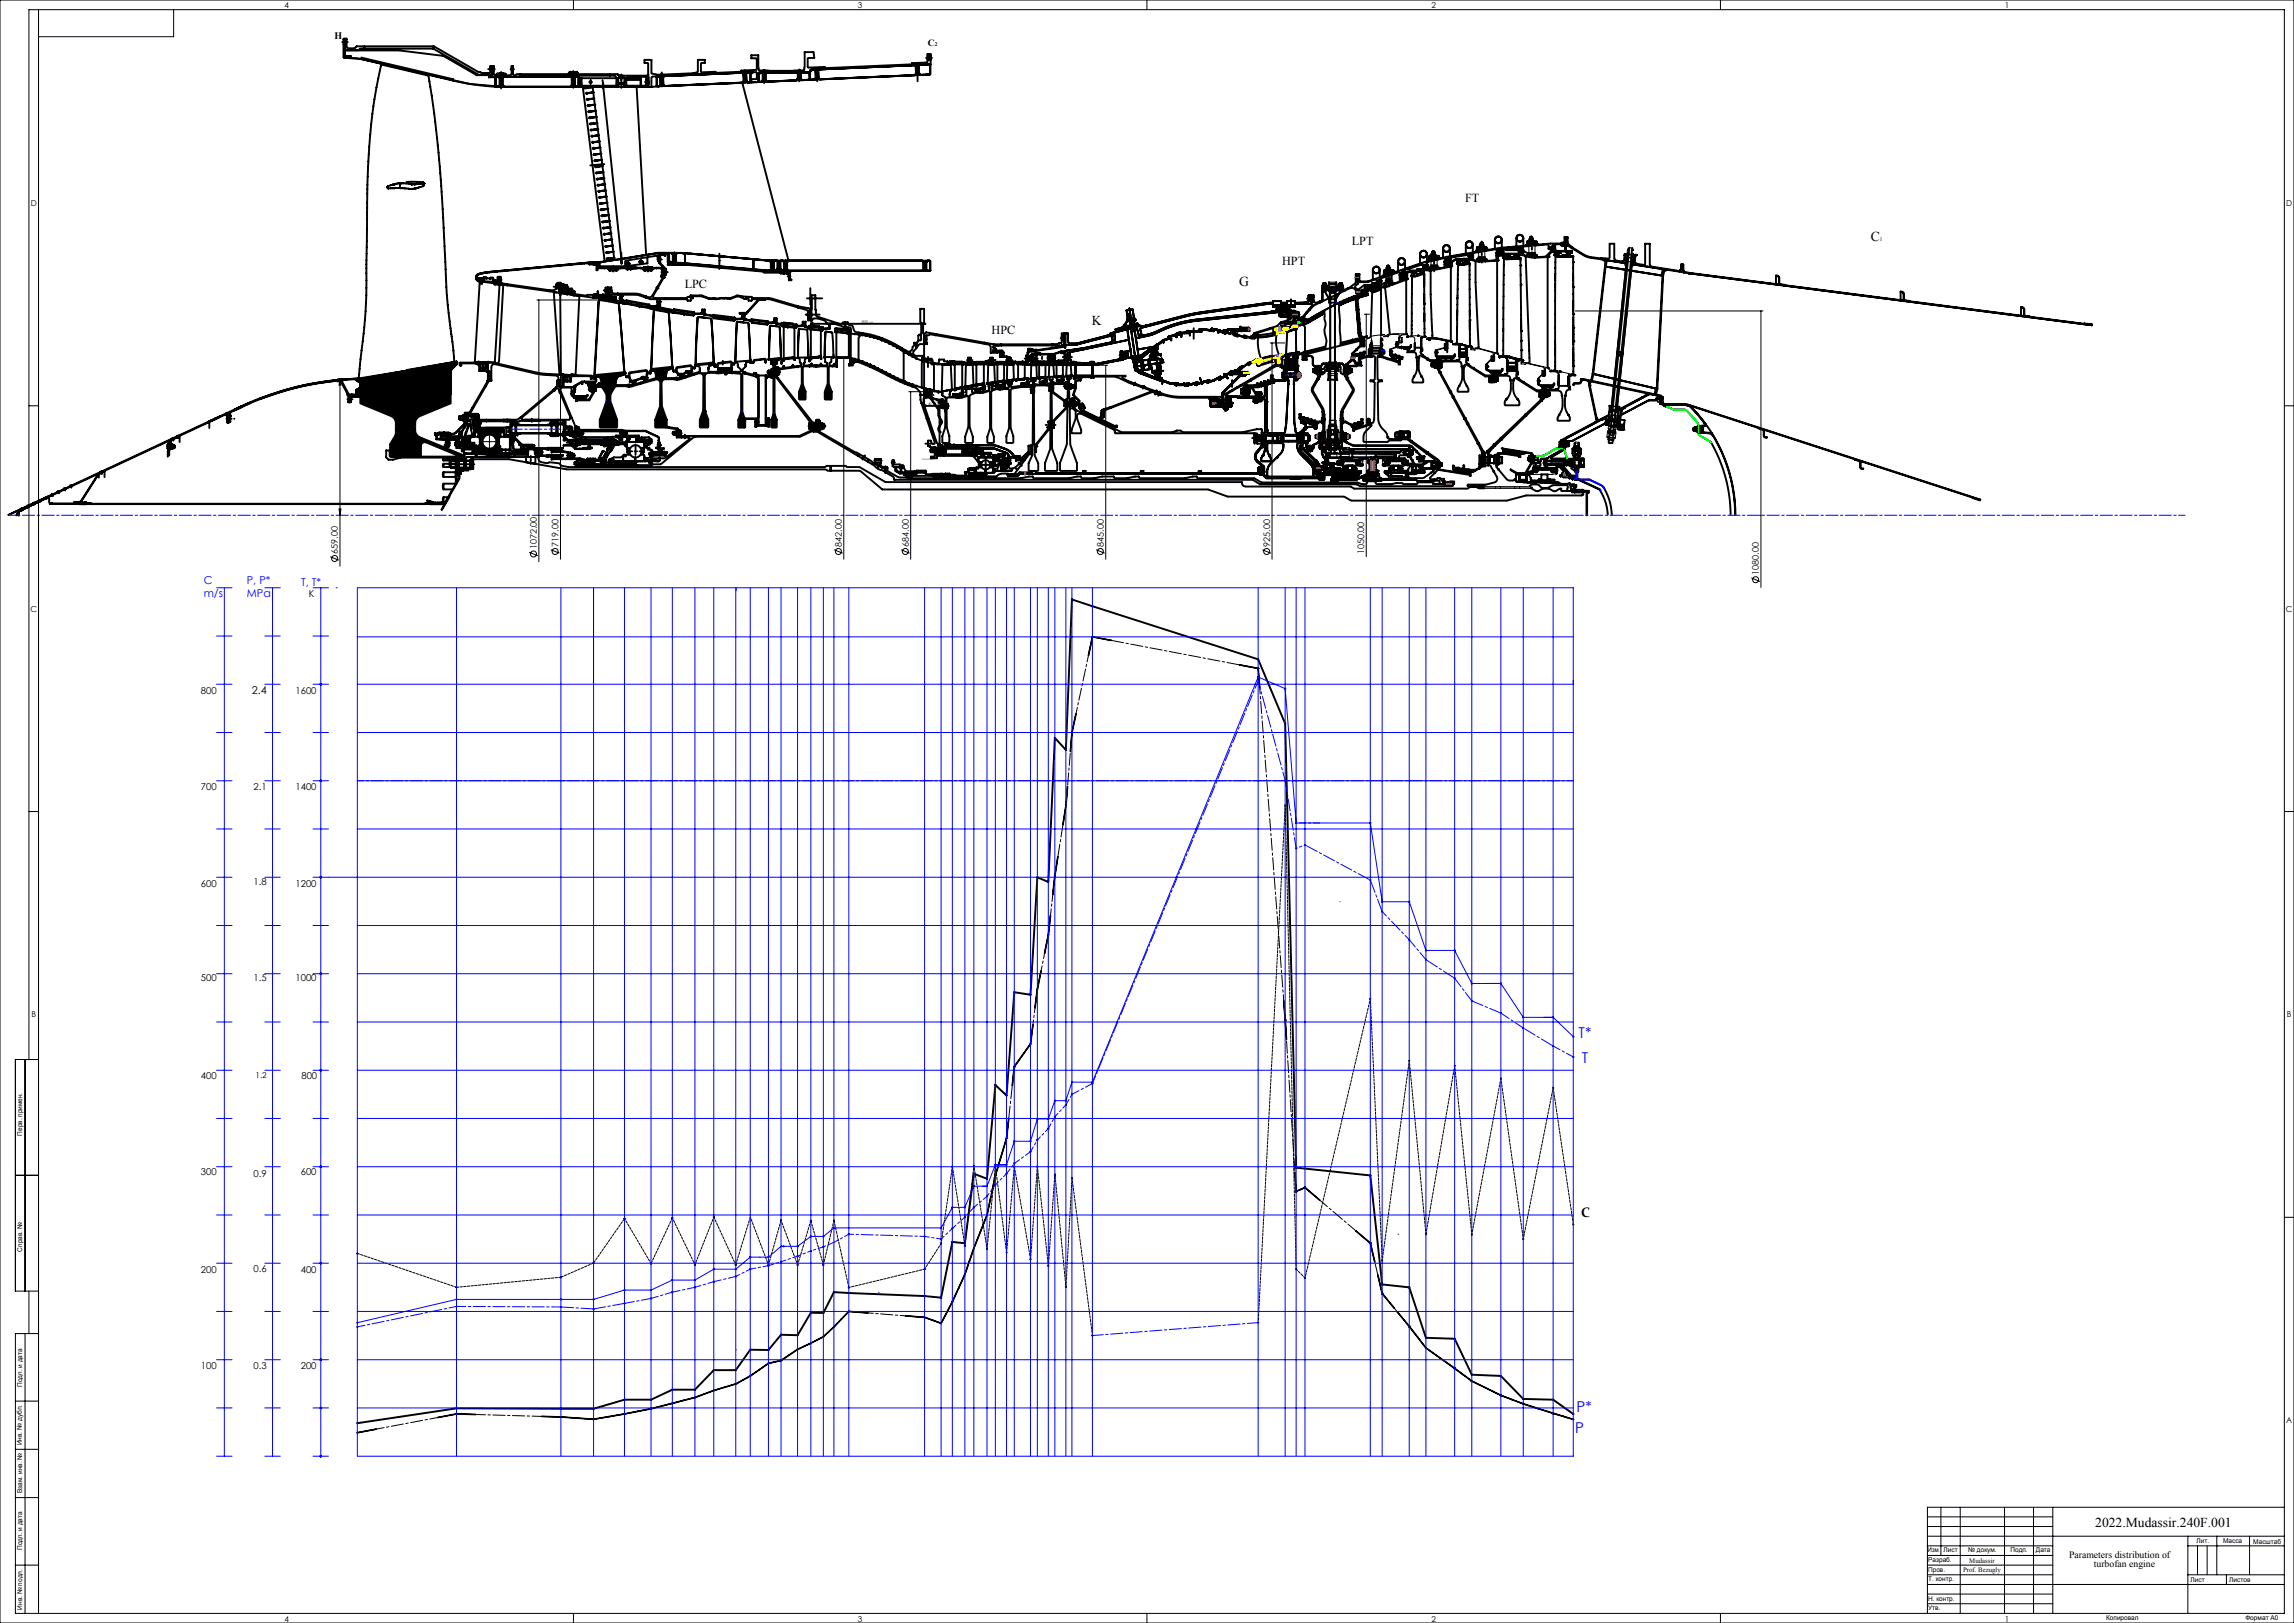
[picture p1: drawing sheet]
<svg xmlns="http://www.w3.org/2000/svg" width="1189mm" height="841mm" viewBox="0 0 1189 841" stroke-linecap="round" stroke-linejoin="round" font-family="sans-serif">
<defs><g id="words">
<g font-size="7.8" fill="#00f">
<text x="818" y="538">T*</text>
<text x="820" y="551">T</text>
<text x="817" y="732">P*</text>
<text x="816" y="743">P</text>
</g>
<g font-size="7.1">
<text x="970" y="125">C</text>
<text x="642" y="148">G</text>
<text x="566" y="168">K</text>
<text x="819" y="631">C</text>
<text x="1086" y="791">2022.Mudassir.240F.001</text>
</g>
<g font-size="6.3">
<text x="759" y="105">FT</text>
<text x="701" y="127">LPT</text>
<text x="665" y="137">HPT</text>
<text x="355" y="149">LPC</text>
<text x="514" y="173">HPC</text>
</g>
<g font-size="5.6" fill="#00f">
<text x="106" y="303">C</text>
<text x="128" y="303">P, P*</text>
<text x="156" y="303">T, T*</text>
<text x="106" y="309">m/s</text>
<text x="128" y="309">MPa</text>
</g>
<text font-size="5.6" x="130" y="360">2.4</text>
<text font-size="5.2" x="173" y="20">H</text>
<g font-size="5">
<text x="1072" y="808">Parameters distribution of</text>
<text x="1085" y="812">turbofan engine</text>
</g>
<g font-size="4.9">
<text x="481" y="24">C</text>
<text x="160" y="309">K</text>
<text x="104" y="360">800</text>
<text x="153" y="360">1600</text>
<text x="104" y="409">700</text>
<text x="131" y="409">2.1</text>
<text x="153" y="409">1400</text>
<text x="104" y="460">600</text>
<text x="131" y="459">1.8</text>
<text x="153" y="460">1200</text>
<text x="104" y="509">500</text>
<text x="131" y="508">1.5</text>
<text x="153" y="509">1000</text>
<text x="104" y="559">400</text>
<text x="156" y="559">800</text>
<text x="104" y="609">300</text>
<text x="131" y="610">0.9</text>
<text x="156" y="609">600</text>
<text x="104" y="659">200</text>
<text x="131" y="659">0.6</text>
<text x="156" y="659">400</text>
<text x="104" y="710">100</text>
<text x="131" y="709">0.3</text>
<text x="156" y="710">200</text>
</g>
<g font-size="4.7">
<text x="175" y="287" transform="rotate(-90 175 287)">659.00</text>
<text x="278" y="284" transform="rotate(-90 278 284)">1072.00</text>
<text x="289" y="283" transform="rotate(-90 289 283)">719.00</text>
<text x="436" y="283" transform="rotate(-90 436 283)">842.00</text>
<text x="471" y="283" transform="rotate(-90 471 283)">684.00</text>
<text x="572" y="283" transform="rotate(-90 572 283)">845.00</text>
<text x="658" y="283" transform="rotate(-90 658 283)">925.00</text>
<text x="707" y="287" transform="rotate(-90 707 287)">1050.00</text>
<text x="912" y="298" transform="rotate(-90 912 298)">1080.00</text>
</g>
<g font-size="4.2">
<text x="147" y="4">4</text>
<text x="445" y="4">3</text>
<text x="742" y="4">2</text>
<text x="1039" y="4">1</text>
<text x="16" y="107">D</text>
<text x="1185" y="107">D</text>
<text x="16" y="317">C</text>
<text x="1185" y="317">C</text>
<text x="16" y="527">B</text>
<text x="1185" y="527">B</text>
<text x="132" y="559">1.2</text>
<text x="1185" y="737">A</text>
<text x="147" y="840">4</text>
<text x="445" y="840">3</text>
<text x="742" y="840">2</text>
<text x="1039" y="840">1</text>
</g>
<g font-size="3.5">
<text x="1021" y="810">Mudassir</text>
<text x="1017" y="815">Prof. Bezugly</text>
</g>
<g font-size="3.4">
<text x="12" y="588" transform="rotate(-90 12 588)">Перв. примен.</text>
<text x="11" y="649" transform="rotate(-90 11 649)">Справ. №</text>
<text x="11" y="719" transform="rotate(-90 11 719)">Подп. и дата</text>
<text x="11" y="749" transform="rotate(-90 11 749)">Инв. № дубл.</text>
<text x="12" y="774" transform="rotate(-90 12 774)">Взам. инв. №</text>
<text x="12" y="803" transform="rotate(-90 12 803)">Подп. и дата</text>
<text x="1138" y="800">Лит.</text>
<text x="1152" y="800">Масса</text>
<text x="1168" y="800">Масштаб</text>
<text x="999" y="804">Изм</text>
<text x="999" y="809">Разраб.</text>
<text x="1007" y="804">Лист</text>
<text x="1020" y="804">№ докум.</text>
<text x="1042" y="804">Подп.</text>
<text x="1055" y="804">Дата</text>
<text x="999" y="814">Пров.</text>
<text x="999" y="819">Т. контр.</text>
<text x="1135" y="820">Лист</text>
<text x="1155" y="820">Листов</text>
<text x="999" y="829">Н. контр.</text>
<text x="11" y="834" transform="rotate(-90 11 834)">Инв. № подл.</text>
<text x="999" y="834">Утв.</text>
<text x="1092" y="839">Копировал</text>
<text x="1164" y="839">Формат А0</text>
</g>
<g font-size="2.8">
<text x="485" y="24">2</text>
<text x="974" y="125">1</text>
</g>
<text font-size="2.1" x="1005" y="804">.</text>
<g font-size="1.9">
<text x="447" y="167">2950</text>
<text x="481" y="210">40</text>
</g>
<g font-size="1.1">
<text x="451" y="167">-0,34</text>
<text x="484" y="209">+0,17</text>
<text x="478" y="239">18T.06.00.068-03</text>
</g>
</g></defs>
<g fill="none" stroke="#000" stroke-width=".52">
<path d="M719 140v-1h2l-1 1M741 132h5l-1 1v6l-3 1v-7zM742 132v-1h2v1M742 131h.1M744 131h.1M745 133h.1M749 135v1zM750 134h2l-1 2h-2l2-1zM766 128v7h4v-7M766 128h-1h6h-1M766 128h.1M767 128v-1h2v1"/>
<path d="M770 128h.1M776 130v1M776 130h.1M778 130h-1h2l-1 2h-2v-1M778 130h.1M778 130v1h-2M791 125h6l-1 1v7h-4v-7zM793 125v-1h2v1M843 131h.1M844 132l-9 85h2l9-85M844 132h2M847 131l-1 1h3h-3v2l-2-1v-1h-2l1-1"/>
<path d="M847 130l-1-1-2-1v1l-1 2M687 149h-2v-1h11v1h-1M687 149h.1M687 149v2h8v-2M689 147h.1M689 146h4v4v1h-1v3h-3v-3l-1-1zM689 157v-2l-2-4v-2h8v2l-2 4v2M689 147h4v4M689 147v3M689 150h4h-4v1M689 151h3v70h-3zM693 147h.1"/>
<path d="M695 149h.1M704 151v1M718 146h.1M718 140h.1M718 140v8l4-1v-7M718 140h-1h5M722 140h.1M726 142h2v-1h-1h2v2h-3zM664 168h1M664 168v1M664 169h1M665 168v1"/>
<path d="M667 171h-1h1M667 171h.1M667 171v1M667 172h.1M667 172l-1 12M670 164h1M671 164h-1M671 162v2M671 164h.1M671 162l-1 2M671 162l1-1v4h-1v-1M671 170h.1"/>
<path d="M671 170l-4 1M671 170l1 13M672 161h.1M709 175l2-1 6-1-1 1v5h-5v-4zM720 173h9l-3 1M720 173l-3 2 3-1 1-1h4v5h1l1-3v2l-3 1v2l-3 1v2l-1-2 4-1v-3h1v-2M720 173h.1M724 178h1v1h-2zM725 177h1M726 174v1M726 174h.1M737 175h-1v5"/>
<path d="M737 175h.1M737 175l2-1h-4h-6l3 1h1v5M761 180h-1v5M761 180h.1M761 180h2l-7-2h-3l3 1v6M665 185l1-1 1 1M665 193v3l2-1M665 193h.1M665 193l2 1M666 194h.1M666 195h.1M666 184l-1 1"/>
<path d="M667 185h.1M667 186l-1 5h5M667 185v1M667 186h.1M667 194h.1M667 195h.1M667 194h4M667 195h4M667 184v2v1M667 187h.1M668 186l-1 1M668 186h.1"/>
<path d="M668 186h1v5M668 186l-1 5h2M668 184v1M668 184h1M668 186l1 1M668 185h.1M669 184l-1 1M669 187h.1M669 187h1M670 186v5M670 186h.1M670 186l1 1"/>
<path d="M670 186h1v5M670 184h1M670 185h.1M671 184l-1 1M671 184h-1v1M671 195h.1M671 194h.1M671 194h2M671 183l-4 1M671 183v1v2M671 190l-1 1M671 187h.1"/>
<path d="M671 186v1M672 183v9h-1v-1M672 183v1M673 194h.1M673 194h1v1h-3M673 193h1v3h-1zM673 183l-1-1v-12l-5 2v11l-1 1M673 183h-1M673 183h.1M673 183l-7 1M673 193h.1M673 196h.1"/>
<path d="M681 191v2zM681 191h6M686 188h10v1h-2v3h-7v-3h-1zM687 191v2M687 191h.1M688 191h5M688 191h.1M688 190h.1M688 190v1M689 188h4v2v2v5h-5l1-5h-1v-2h1zM689 194h4v3h-4zM689 190h4"/>
<path d="M689 197v-2h4v2M693 190v1M693 191h.1M693 190h.1M695 191v2zM700 191v2M709 181h1v3h-1zM711 183h.1M711 182v1M711 182h.1M711 182h4M711 183h4"/>
<path d="M715 182h1M715 182v1M715 183h1M716 182v1M716 182h.1M716 183h.1M716 183h1v1h-1M716 181v3M716 184h.1M716 181h.1M716 181h1v1h-1M717 184h.1"/>
<path d="M717 181h.1M717 181h-1v3h1M718 182v1zM720 182v1h1M720 182h1M720 182h.1M721 181h.1M721 183h.1M721 181l1 1-1 1M742 188h.1M742 188v2M743 187h1v4l-1-1z"/>
<path d="M743 190h-1v-2h1v2M744 188h-2M744 190h-1M744 188h.1M744 190h.1M744 182v1M744 183h.1M744 181l4-1 1-2v2h1v-2v3h-5v3zM744 182h1M744 182h.1M745 183h-1M745 183h.1"/>
<path d="M745 182h.1M745 182v1M747 188h1l-1 3v-1h-3M747 188h.1M747 188h-3M756 185h4M771 190l-1-1v2l1-1M771 191h.1M771 189h.1M771 189v1v1M772 195v3v-1h2M772 195h.1"/>
<path d="M772 195l2 1M773 185v2h1l1-4 2 1v-1l-10-2h-5h2a2.2 2.2 0 0 1 3 0l7 2v1l-1 1v1l-3 3 1 2v-3l1-1h3l-1-2M773 186h1M774 197h.1M774 196h1M774 184h.1M774 185h.1M774 195h1v3h-1zM775 196h2M775 196h.1M775 195v3M775 198h.1"/>
<path d="M775 195h.1M775 195h1v3h-1M777 196l-1 1h-2M777 196h.1M778 185h3l5 1-1 2h-4M781 190h5M781 192h5M781 191h5M786 187h.1M787 187h-1v5M787 187h.1M787 187h3l-9-2h-4h3l1 1v6"/>
<path d="M791 189h.1M791 189v-1l9 2v2v1M792 188h-4v1h3M792 188l11 3M792 188h.1M797 197v1M797 198h.1M797 197h1M797 197h.1M798 198h.1M798 198h-1M798 197h.1"/>
<path d="M798 197v1M800 194h1M800 193h.1M801 192v2l-2 1-1 1v2h-1v-1M801 191v4h-1v-3h-1v2l-2 2v1M801 191h.1M803 191h-1h-1M803 191h.1M814 194l-1 1v5M814 194h.1M814 194v1M814 195h.1"/>
<path d="M814 195l3-1-10-2h-3h2l2 1v7M627 207h.1M627 207l3 1M628 207h.1M628 209h.1M630 209h-2M630 209h.1M630 208v1M631 207h-2v2M631 207h5v2h-5zM631 207h.1M631 209h.1"/>
<path d="M631 207h1M631 207h-4M632 209h-1M632 207h.1M632 209h.1M632 209h-5h4M632 207v2M632 207l-2 1M635 207v2M635 209h1M635 207h1M636 207h.1"/>
<path d="M636 207h-1M636 209h-1M636 209h.1M636 207v2M636 207v-1h1v4h-1v-1M636 206h.1M636 210h.1M643 204h2M643 201v3M644 201v3M645 201h.1M645 201v3"/>
<path d="M645 201h-2M645 202h.1M645 204h1M646 202h-1M646 202h.1M646 204h.1M646 202l-2-1v3l1 1v-1M646 202v2M646 202h2M646 202h1M646 204h2M646 202h-1v2"/>
<path d="M647 202v2h-1zM647 203v1M647 202v1M647 203l-1 1M647 204h.1M647 202h.1M648 202v2M648 202h.1M648 203v1M685 217v1zM685 217h.1M685 218h.1"/>
<path d="M685 218h1M685 217h2l-1 1M686 217v1M686 217v1zM689 220h3M695 218h1M695 217v1M695 217v1zM696 217h1l-1 1zM696 217h-1v1M709 218h1M709 219h1"/>
<path d="M709 218l1-1v2M709 218v1M710 219h-1M710 218v1M710 219h.1M798 205h.1M799 203h.1M800 203h.1M800 205h.1M800 205h-2M800 205h1M801 203h-3v3v-1"/>
<path d="M801 203h.1M801 205h.1M801 203h2v1v1h-2M801 203h1v3h-1zM802 203h.1M802 206h.1M802 203v2v1M802 205h.1M802 203h1v2h-1M835 212l8-77 3 1-8 77M835 212l3 1M835 215h2v3h1l-1 7a1.7 1.7 0 0 1-2 0 1.7 1.7 0 0 1-1-1v-6h1z"/>
<path d="M835 210v3h3v-2M835 210l3 1M835 210v2M838 211v2M860 206h.1M860 206l-1 1v1h1M860 208h.1M860 206h1l-1 3zM861 208h.1M861 206v3M861 206h.1M246 234l1 1"/>
<path d="M246 234l2 1M246 233l2 2M246 233l3 2M246 232l3 3M246 232l4 3M246 231l4 4M246 231l1 1M247 231h.1M248 232l2 3M248 232l3 3M248 231l4 4M249 231l4 4"/>
<path d="M249 223l-1 1M249 227h.1M250 229h8M250 223l-2 2M250 231l3 4M250 231l3 3M250 227l-1 2M250 228l-1 1M250 228l-1 2M250 229l-1 1M250 229l-1 1 1-1M250 229l-1 1h1"/>
<path d="M250 230l-1 1M250 230v1M251 235l-3-3 3 3M251 223l-3 3M251 232l2 2M252 223l-4 3M252 223l-4 4M252 223l-4 4 4-4M252 232l1 1M252 223l-3 4M253 223l-4 4M253 232v1"/>
<path d="M253 223l-4 5M254 223l-5 5M254 225v8v-1M254 232v1M254 223l-4 4M254 223l-2 3M255 232l-1 1M255 223l-3 2M255 235l4-4-4 4M255 232l-1 2M255 223l-2 2M256 226l2-3-2 3"/>
<path d="M256 223l-3 2M256 232l-2 2M256 223l-2 2M257 223l-3 2 3-2M257 231h.1M257 223l-2 2M257 231l-3 3M257 231l-3 4M258 223l-3 3M258 231l-4 4 4-4M258 227h-1M258 223l-3 3 3-3"/>
<path d="M258 227l-1 1M258 231l-4 4M259 231l-5 4M259 223l-3 3M259 228l-2 2M259 229l-1 2M259 230h-1M259 227l-2 1M259 227l-2 2M259 228l-2 1M259 229l-2 1M259 230l-1 1"/>
<path d="M259 231l-4 4M259 224l-3 2M259 234v1M259 224l-2 3M259 234l-1 1M259 232l-3 3M259 233l-2 2M259 233l-1 2M259 225l-2 2M259 225l-1 2M259 226l-1 1M259 226v1"/>
<path d="M650 225h2v5l-2-1zM652 225h.1M652 225v4M652 229h.1M652 225l10 1M654 225v4M654 229h1M654 225h1M655 225v4M662 228l-10 1M662 228h.1M662 226h.1"/>
<path d="M662 228h4M662 226h4M666 226h.1M666 228h.1M666 226h9M666 228h9M675 228h.1M675 226h.1M675 228l1 1M675 224h.1M676 230l-1-5 3-1v5l-3 1v-6h1v6M676 225l-1 1"/>
<path d="M676 225v4M676 226h2v2h-2M676 229h2M676 225h2M676 230h.1M678 225v4M678 225l1 1M679 228l-1 1M679 226h.1M679 228h.1M679 226v2M683 225h3v2h-3z"/>
<path d="M683 227h1M683 225h1M683 225v2M683 225l-1 1v1h1M684 225h.1M684 225v3zM684 227h.1M688 234l1 4h4v-4h-1v-7l-2 1v6h-2v2h1v1h4M689 234l10 1v2h-6M689 232h-1l1-2h4v2M689 232v1h4v-1M689 232h.1"/>
<path d="M689 232h4M689 223h.1M689 224h.1M689 231h4l-1 1M689 232h3M689 230v2M689 232v1M690 235v2l-1-1zM690 232v1M690 232v1h-1v-9h-1v-1h1v-5h3v5h1v1h-1v9h-1v-1M692 232v1M692 230v2"/>
<path d="M692 232h1M693 232h.1M693 235h.1M693 237h.1M695 225h4v2h-4zM697 225h1v3h-1zM698 225h.1M698 227h.1M698 227h1M698 225h1M698 226h.1M698 226v1z"/>
<path d="M698 225v1zM699 225h.1M699 227h.1M699 225v2M699 225l1 1v1h-1M705 239h-11v-1h1l4 1 7-1v3h-1v-1M705 239h.1M705 239v1M718 239v1M718 239h.1M718 239h12v-1h-1h-1l-4 1-7-1v3h1v-1M723 226h.1"/>
<path d="M723 224h2M723 226h2M723 224v2M723 224v1M724 224h.1M724 227h.1M725 224v2M725 224h.1M725 224v3h-1M725 227h.1M725 224h-2v3h2M725 224v3"/>
<path d="M726 225h-2v1h4M726 225h.1M726 225h2M728 226h.1M728 225h.1M728 226l2 1M729 234h3M729 234v1M729 235h3M730 224l-2 1M730 224h.1M730 224h1v3h-1z"/>
<path d="M731 233h1v2M731 235h1M731 233v3M731 235v1M731 233v2M732 235v1h-1M732 234v1M742 239v1v2zM742 240h2M744 240v2M744 240h1v2h-1M746 239l1 1v2h-1z"/>
<path d="M747 240h.1M768 237h.1M768 237v-1h-1v5l1-1M768 237h7M775 240h-7M775 240h.1M775 237h.1M775 237h3l1 1M776 236h1v5h-1zM777 236h.1M777 236v1v4M777 237h2v3h-2"/>
<path d="M779 237h-2v3h2M779 239l-1 1h-3M779 239h.1M792 238v1M792 239h5M792 237h5M792 237v2M792 237h.1M797 237v2M809 229h-1v3l1-1M809 229h.1M809 229l2 1"/>
<path d="M809 231h.1M811 230h1v1M811 231h.1M811 231h-2M811 230h2v1h-2zM812 229h.1M812 232h.1M812 229h-1v3h1M812 229h1v2l-1 1M813 238h1M813 238v3M814 238l1 1"/>
<path d="M814 238v3M815 235v-3h4v3M815 235h.1M815 235v1M815 235h4M815 236h4M816 232v1M816 232v-1h2v4M816 235h2M816 235h-1M816 233v2M818 235h1"/>
<path d="M819 232l-3 1M819 238v4zM819 238h-4v3M819 235v1M819 235h.1M834 223h3v4l-4-1zM834 225h.1M652 244h.1M652 243v1M652 243h1M652 244h1M652 243h.1"/>
<path d="M653 243v1M653 243h.1M653 244h.1M653 244h1M654 244h1M654 243v1M654 243h-1M654 243h.1M654 244h.1M655 242v2zM655 243h-1M681 242h1v2h-1z"/>
<path d="M682 242h3M683 242h.1M683 242v1M683 243h.1M685 243h-3M685 242v1M695 245h-1v3h1v-1M705 240h.1M718 240h.1M744 242h-2M746 240v1M747 241h.1"/>
<path d="M747 241v1M768 240h.1M795 244h1v1h1v-1h7v1h1v-1h1v1l-13 1v-1h2zM809 246l1-1v1M809 246h.1M809 246h-1l1 1h1M810 247h.1M810 246h.1M810 246h1v1M811 247h.1M811 247h-1M813 241h1"/>
<path d="M814 246l-1 1M814 246l1 1-1 1-1-1M815 241h4M815 241h-1M816 248h-1v1M816 248l-1 1M308 305v50M566 330l-2 10M566 330l10 2M576 332l-10-2-2 10M642 345l10 2M652 342h1"/>
<path d="M652 346h1M652 346h1l-1 1v-1v1zM652 341v1M652 346v1M652 346l1 1h-1M652 351h.1M652 346l-10-2 10 2 1 10-1-10M652 346l1 10M558 370l-3 10v10M666 375h1M666 375h.1M666 374v1"/>
<path d="M555 390l1-10 2-10-2 10-1 10M553 408l-2 19M553 408v10l-2 9zM548 444l-3 20M544 474l-1 10-2 10M545 474l-1 10-2 10M546 464l2-20-2 20M537 512l-1 10M538 513h.1M538 512l-2 10M538 512l-1 10M539 503l-1 10"/>
<path d="M540 503l-2 10M665 519l2 20M665 519l1 10M666 519l1 20M535 531l-1 10-8 12-2 10M536 531l-2 10M666 529h1M666 528l1 1M666 529l1 10M666 528v1M666 529h1zM666 529v-1v1l1-1h-1v1v-1v1h1"/>
<path d="M667 528l-1 1M526 553h.1M526 553l-1 10M526 553l8-12-8 12M523 580l-1 10-6 19-2 10M519 600l-3 9-2 10M513 620l-2 10M514 620l-2 10M514 620l-2 10-12 30M671 607l1 10M671 607l1 10 4-2 8 7M671 605h1"/>
<path d="M671 617h1M671 617l1 1M672 605v1M672 617v1M672 605h-1M672 617l-1 1M672 617v1v-1v1M672 617h-1l1 1v-1l-1 1h1M676 615h1M676 615l1 1M676 615l1 1h-1M676 615v1l1-1h-1"/>
<path d="M676 616l8 6M676 615l-4 2M676 615v1M676 616l-4 2M677 615l7 7M677 615v1l-1-1M677 615l-1 1M710 609h1M710 609v1M711 609h-1M511 629l-6 18M703 638l7 6 2 10"/>
<path d="M703 638l7 6M505 647l-5 13-12 26M505 647l-5 13M710 644h1M710 644l1 1M710 644h1h-1v1v-1h1l-1 1zM710 644h.1M710 644l3 10M710 644v1M711 644l-1 1M440 679l-13 14-14 6-8 6-7 1M440 680l10 1"/>
<path d="M440 680h10M440 680l-13 13-7 3M440 679l10 1M440 680l-13 13M500 660l-12 26M714 661l2 9 7 8M714 661l2 9M714 660l3 10 6 8M716 666h1M716 670h1M716 670l1 1v-1h-1h1M716 665l1 1"/>
<path d="M716 670l1 1M716 665v1M716 670v1M717 665l-1 1M717 670h-1v1l1-1-1 1M724 680l6 7M724 679l15 19 15 11M730 667h1M730 667v1M731 667h-1M413 699l-8 6-7 1-9 7M414 699l-9 6"/>
<path d="M427 693l-14 6M469 682l10 1 9 3M469 682h10l9 4M730 687h1M730 687l1 1M730 688l1-1v1M730 687l9 12 24 17 15 7M730 687l9 11 15 11M730 687v1M731 687l-1 1v-1l1 1M739 693h1M739 693v1"/>
<path d="M753 694h1M754 693v1M382 717l-12 3a319 319 0 0 1-62 15l-27-1M398 706l-16 11-12 4M405 705l-7 2-9 6-7 4-12 4M753 709h1M754 709h.1M754 709v1v-1M754 709l9 7a231 231 0 0 0 52 20l-25-9M754 709v1M754 709l9 6a244 244 0 0 0 53 20M754 709h-1l1 1v-1h-1"/>
<path d="M762 712h1M762 716h1M762 712l1 1M762 715l1 1M763 715v1h-1l1-1v1l-1-1h1v1zM763 712v1M763 715v1M763 712l-1 1M763 715l-1 1M777 713h1M778 713h.1M778 712v2"/>
<path d="M227 734l10-2zM237 732l10 1M247 733h-10l-10 2M337 730l-29 5-27-1M370 721a333 333 0 0 1-62 15l-27-2M370 721l-10 3-11 3M777 723h1M778 723h-1h1M778 723v1M778 724l-1-1h1v1M789 725h1M789 727h1"/>
<path d="M789 727v1M790 724v1M790 727v1M790 728l-1-1h1l-1 1M790 725h-1M790 728l-1-1 1 1h-1l1-1-1 1M804 725h1M805 732h1M805 733h1M805 725v1M805 732v1v-1v1v-1M805 732v1"/>
<path d="M806 732h-1v1v-1v1M195 740l-10 2M195 741l-10 1M195 741l-10 2"/>
<circle cx="666" cy="195" r=".1"/>
<circle cx="666" cy="194" r=".1"/>
<circle cx="711" cy="182" r=".1"/>
<circle cx="711" cy="183" r=".1"/>
<circle cx="771" cy="237" r=".2"/>
<circle cx="654" cy="243" r=".1"/>
<circle cx="654" cy="244" r=".1"/>
<circle cx="771" cy="240" r=".2"/>
</g>
<g fill="none" stroke="#000" stroke-width=".52" stroke-dasharray="1.3 .6" stroke-dashoffset=".5" stroke-linecap="butt">
<path d="M666 417l1 1M666 418l1-1M666 418v-1M667 417h-1M710 517l1 1M710 518l1-1M710 518v-1M711 518h-1M730 549l1 1M730 550l1-1M730 550v-1M731 550h-1"/>
<path d="M754 552v1M754 553v-1M754 552h-1M778 558v1M778 559v-1M778 559h-1M805 563v1M805 564v-1M806 564h-1M739 639v1M739 640v-1M740 640h-1"/>
<path d="M762 639l1 1M763 640h-1M815 634l1 1M815 635l1-1M815 635v-1M816 635h-1M406 645l1 1M406 646l1-1M406 646v-1M407 646h-1M521 649h1M522 650v-1"/>
<path d="M522 649h-1M671 657l1 1M671 658l1-1M672 658v-1M672 658h-1M716 653l1 1M716 654l1-1M716 654v-1M717 653h-1M762 640l1-1M763 640v-1M789 642h1"/>
<path d="M790 643v-1M790 642h-1M236 677h1M236 673l1 1M236 674l1-1M237 677v-1M237 674v-1M237 677h-1M237 673h-1M676 662l1 1M676 663l1-1M676 663v-1"/>
<path d="M677 662h-1M185 687l1 1M185 688l1-1M185 685l1 1M185 686l1-1M185 688v-1M185 686v-1M186 688h-1M186 685h-1M652 685v1M652 686v-1M653 685h-1"/>
<path d="M739 698v1M739 699v-1M740 698h-1"/>
</g>
<g fill="none" stroke="#000" stroke-width=".52" stroke-dasharray="6.3 1.3 1.3 1.3" stroke-linecap="butt">
<path d="M652 346v1M652 347v-1M653 346h-1M666 528l1 1M666 529l1-1M666 529v-1M667 529h-1M671 617l1 1M671 618l1-1M672 618v-1M672 617h-1M676 615l1 1"/>
<path d="M676 616l1-1M676 616v-1M677 615h-1M710 644l1 1M710 645l1-1M710 645v-1M711 644h-1M716 670l1 1M716 671l1-1M716 671v-1M717 670h-1M730 687l1 1"/>
<path d="M730 688l1-1M730 688v-1M731 687h-1M754 710v-1M754 709h-1M762 715l1 1M762 716l1-1M763 716v-1M763 716h-1M778 724v-1M778 723h-1M789 727l1 1"/>
<path d="M789 728l1-1M790 728v-1M790 727h-1M805 732v1M805 733v-1M806 732h-1"/>
</g>
<g fill="none" stroke="#000" stroke-width="1" stroke-linecap="butt">
<path d="M179 20v1M180 24l1 1M182 30l6 1M187 25h-1M188 30h-1M249 38h1M253 40h1M254 37v1M256 38l1 1M260 39h1M261 40h-1M265 38l-1 1"/>
<path d="M266 38l1 1M268 38l-1 1M270 39l-1 1M296 40h1M318 39l1 1M334 40l1 1M335 33h1M344 39v1M362 37h-1M363 37h1M364 33h-1M365 38v1"/>
<path d="M392 37v1M392 30v1M393 36l1 1M394 38h-1M398 37h1M412 37h-1M413 38h1M417 36l-1 1M419 30v1M420 36v1M422 36h1M474 34h1"/>
<path d="M475 38v1M478 33l1 1M481 32h-1M482 39v-1zM235 42l17 3M259 44v1M260 44v1M297 44l-1 1M298 44v1M299 45h-1M302 45l11 89M304 48v1"/>
<path d="M304 51l1 1M305 51h-1l1 1M305 54v1M305 57v1M307 45l1 3M308 48v3M308 51v3M308 54l1 3M309 57v4M320 43h1M321 44h-1M332 44h1"/>
<path d="M341 45l-1-1 1 1M343 44h-1M344 44v1M386 42h-1M389 43v-1v1M393 42l1 1M393 42h1M395 42h-1M397 42h1M419 41h1h-1M423 40v1M424 40v1"/>
<path d="M306 61v1M306 64v1M306 67l1 1M307 67l-1 1 1-1M307 70v1M307 73v1M308 74h-1h1M308 76v1M308 77h-1h1M308 80v1M309 61l1 9M310 70l1 3"/>
<path d="M311 73v3M311 77v3M311 80l2 15M308 83l1 1M309 86v1M309 89v1M310 92v1M310 93h-1h1M310 95v1M310 99l1 1M311 99h-1h1M313 96l1 3"/>
<path d="M314 99v3M311 102v1M311 105v1M312 108v1M312 111v1M312 115l1 1M313 118v1M314 102l1 3M315 105l2 16M305 136v1M311 138v1M311 136h1"/>
<path d="M311 139h1M311 135l1 1M311 135v1M312 135l-1 1M313 121v1M314 121h-1h1M314 124v1M314 124h-1l1 1M314 127v1M314 130l1 1M315 134v1M315 139l1 1"/>
<path d="M317 121v3M317 124l1 3M318 127v3M318 131v3M320 139v1M324 138l-1 1M324 135v1M325 139v1M326 139h-1M330 138v1M333 139l1 1M338 139v1"/>
<path d="M340 131h1M340 133h1M341 131v1M341 131h-1M342 139h1M342 136v1M343 132l-1 1M343 139v1M344 132v1M345 131l1 1M346 136l1 1M349 131v1"/>
<path d="M350 131v1M390 135h1M399 136h1M400 140h-1M400 135v1M401 135v1M403 140v1M404 140v1M406 135l1 1M407 140h-1M408 135v1M479 140h-1"/>
<path d="M479 135v1M480 135v1M719 139h1M719 140h1M729 139l-1 1M737 137h1M738 139h-1M738 139h1M739 138h1M740 139l-1 1M740 136l-1 1M740 139l1 1"/>
<path d="M741 135h-1M741 133l1 1M742 131h2M742 132h2M743 140h-1M745 133l-1 1M745 139v1M745 133h1M746 133v1M748 134h1M749 138l-1 1M749 137v1"/>
<path d="M750 138h1M752 133v1M752 135v1M752 135h1M752 136v1M752 138v1M755 137l1 1M756 137h1M756 136v1M759 134l-1 1M760 132h1M761 136v1"/>
<path d="M761 136h1M761 136l1 1M762 134h-1M762 136l-1 1M763 132v1M764 134v1M764 131l-1 1M766 135h-1M766 136l-2-1 1 1M766 136h2M766 135v1M766 129h1"/>
<path d="M767 129v1M767 127h2M767 128h2M769 129v1M770 129h-1M775 129l1 1M776 134l-1 1M776 129v1M776 134l1 1M777 135l-1 1M777 129v1M778 130l1 1"/>
<path d="M779 132l-1 1M779 132h-1M779 134l1 1M779 131h1M780 132h-1M780 134h1M781 134h1M786 128h1M787 128v1M787 134h1M787 133l1 1M788 131h-1"/>
<path d="M788 133v1M788 133l-1 1M788 128v1M789 131v1M790 128h-1M790 133h1M791 132v1M792 126l1 1M793 133h3M793 124h1M793 125h1M795 126l-1 1"/>
<path d="M797 126v1M802 127h1M803 132v1M803 133l-1 1M805 131h-1M806 132v1M806 129l-1 1M806 129l1 1M807 127h-1M807 133h1M808 132l-1 1M808 127h1"/>
<path d="M812 126h1M812 127h1M813 126v1M813 132v1M821 132l4 2M821 132l4 1M832 135v1M834 133l-1 1M837 134v1M842 135l-1 1M843 132v1M847 136v1"/>
<path d="M853 136l-1 1M855 137l1 1M871 140h-1M250 147h-1M254 141h-2a5 5 0 0 0-5 2 2.1 2.1 0 0 0 2 3l-2-1v-1M256 147h1M259 144h-1M259 146h1M260 146l1 1M260 147l1 1M288 150h-1M288 151l-1 1"/>
<path d="M291 152l-1 1M291 151v1M291 150l1 1M291 147v3M292 147v3M296 151l1 1M297 151v1M297 153h1M304 153h-1M310 155l-2 40M310 155l-2 39M310 155l11 2"/>
<path d="M311 154h-1M313 154h1M314 154h-1M314 152l-1 1M315 156h1M315 155l1 1M315 153v1M315 155v1M315 155h1M316 155l-1 1M317 151v1M317 152h1"/>
<path d="M318 155h-1M319 156h1M319 156v1M319 155l1 1M321 156v1M321 157l3 36M321 157h1M322 157h1h-1M322 157h1M322 155l1 1M323 156v2M323 157h1"/>
<path d="M323 157h-1M324 157h-1M325 156h-1M325 157h1M329 153h3M329 152l3 1M336 159h-1M337 159h-1M337 158v1M337 160h1M338 153l-1 1h-1M339 153v1"/>
<path d="M340 158v1M342 160v1M343 160l-1 1M343 143v1M356 155v1M363 154h1M367 154l1 1M367 155h1M370 154v1M375 154v1M376 154v1M379 155h-1"/>
<path d="M379 154l-1 1M385 154l1 1M387 155h1M390 155v1M394 155l-1 1M395 141h1M395 140l1 1M398 154l2 1M398 155h2M409 145h1M658 157l-2 1M658 157h-2"/>
<path d="M659 157l1 1M660 156l-1 1M664 156v1M664 157v1M667 157v1M667 156v1M671 156l1 1M672 157l-1 1M678 156l-1 1M680 157v1M681 157h1M685 155v1"/>
<path d="M685 148h3M686 155l-1 1M687 151v1M688 150l-1 1M693 155h-1M693 150l1 1M694 148h2M694 157v4l1 18M695 151l-1 1M695 150h1zM696 150l1 1M696 150h1"/>
<path d="M697 156h-2M697 156l-2 1M697 157l-2 1M700 149l2 1M700 155h1M701 148l-1 1M701 155v1M702 153l-1 1M702 154h-1M702 154l-1 1M703 155h-1M703 146l-1 1"/>
<path d="M703 148v1M703 150v1M703 156v-1v1M703 150h1M704 151v1M704 145l1 1M705 151h-1M705 154l-1 2M705 146h1M706 153h-1M706 153h1M708 152v1"/>
<path d="M708 148l-1 1M709 151v1M709 149h-1M709 149v1M710 148h1M711 151h1M711 147l-1 1M711 151v1M714 148v1M715 145h-1M715 148v1M715 146h1"/>
<path d="M716 147h-1M716 148l-1 1M716 148l1 1v-1M716 144v1M717 149l1 1M718 149h-2M718 145h4M718 141l1 1M719 148l-1 1M721 141l-1 1M722 147v1M722 147h1"/>
<path d="M722 140l1 1M726 141v1M726 145h1M727 140v1M728 141v1M729 143l-1 1M730 141l-1 1M731 140l-1 1M731 143h1M731 140v1M731 142l1 1h1M731 143l1 1"/>
<path d="M732 142v2M732 143h-1M732 142l-1 1M733 143h-1M737 141l-1 1M737 142h1M738 141v1M739 140h3M741 140l1 1M863 140v1M873 140v1M875 142h1"/>
<path d="M875 141l1 1M875 141v1M876 141l-1 1M921 143h1v1M921 143l1 1M922 147l1 1M922 147h1M985 151l2 1v1M985 151l2 2M987 155l1 1M1048 159l1 2M339 161l-2 31 1-1"/>
<path d="M339 161l-1 30M339 161l8 1M342 160h1M342 161h1M342 160l1 1M344 161h1M347 162l1 28M347 161l1 1M349 160v1M350 161v1M360 163h-1M362 164l-2 25"/>
<path d="M362 164l4 1M362 164l7 1 1 23M362 164l-1 25M365 163h1M369 165l1 23M370 163l-1 1M370 164l1 1M380 165v1M382 165v1M382 167l-1 20M382 167h4M382 167h6l1 19"/>
<path d="M385 165h-1M386 165l1 1M387 162h-1M388 168l1 18M388 166h1M390 166v1M397 167v1M398 167v1M399 169v17M399 169h4M399 169h5l1 16M401 167h-1"/>
<path d="M403 167v1M404 170l1 15M406 168v1M412 169v1M413 168v1M414 170v15M414 170l4 1 1 14M418 161h1M418 169l1 1M419 177v8M419 170h1M421 160l-1 1"/>
<path d="M422 165l-1 1M423 160v1M423 163l1 1M425 170v1M426 171h-1M427 166l1 1M428 170l-1 1M428 172h3M428 172l-1 13M431 172l1 13M432 167l-1 1M437 167l-2 1"/>
<path d="M439 173h1M439 172v1M439 167l1 1 2 1M439 173h3M440 172v1M440 170h1M441 172v1M442 171l2 1M443 173h1M443 173v1M445 173h1M445 173v1"/>
<path d="M447 174h1M447 173v1M447 174a2 2 0 0 0-2 2M449 174h1M449 173v1M451 174h1M451 174v1M453 175h1M453 174v1M455 176h1M455 175v1M457 176h1"/>
<path d="M457 176v1M459 177h1M459 177v1M461 178h1M461 177v1M463 179h1M463 179v1M465 180v1M474 179l-1 1M476 176l-1 2M477 167v1M477 178l-1 1"/>
<path d="M478 173h1M479 167l-1 1M483 173l-2 1M513 179l1 1M515 179v1M549 178h-1M550 177v1M551 179v1M552 173h1M552 172v1M554 177l1 1M576 173h-1"/>
<path d="M577 176l-1 1M578 172h1M578 171l1 1M578 171v1M579 171l-1 1M584 170h1M585 170v1M586 170h1M586 169v1M592 170l-1 1M599 172l-4 1M599 173l-4 1"/>
<path d="M611 173h-1M621 166a59 59 0 0 0-20 5M621 166a60 60 0 0 0-19 5M621 171v1M623 162l-9 2M639 172v1M639 174h2M640 173v1M641 173v1M643 169l1 1M644 171h-1M645 174h-1"/>
<path d="M645 174v1M648 175h1M650 174h-1M651 175h-1M659 170l1 1M662 172l-10 2M662 171v1M662 173a16 16 0 0 1-10 2v-1M664 168h1M665 168h-1M665 168v1M666 167l-1 1"/>
<path d="M666 169v1M666 171h1M666 171l1 1M666 161l1 1M667 171v1M667 172h1h-1M667 171l-1 1M667 171h1v1M667 172h1M667 171l1 1M667 162h1M668 171l-1 1"/>
<path d="M669 171h1M669 165v1M669 171v1M670 171h-1M671 168l-2 1M671 171h1M671 170h1M671 164v1M671 170l1 1M672 170v1M672 163v1M672 170l-1 1"/>
<path d="M672 169h1M673 162v2M673 167v1M674 166v-1l1 1M674 166h1M675 164l-1 1M675 168l1 2M676 166h1M676 164v1M676 166l1 1M677 166v1M677 166l1 1"/>
<path d="M677 165l1 1M677 166l-1 1M677 168h-2M679 166h-2M686 161l1 7a9 9 0 0 0 1 9l-1 4M700 176h1M701 176v1M704 173l1 1 1 1M704 174l1 1M705 175l1 1M705 173l1 1 1 1M705 176h1"/>
<path d="M706 179v-1l1 1M710 174v1M711 180h1M711 179v1M711 179h-1M724 180h1M729 172v1M729 174h1M729 175h1M729 174l1 1M730 174v1M730 174l-1 1"/>
<path d="M732 173l-1 1M735 174h1M737 175h-1M738 174l1 1M738 174h1h-1M739 174v1M739 174l-1 1M742 175l-1 1M742 165v8M742 174v1M743 175l2 1M743 175h2"/>
<path d="M749 176l1 1M750 178h-1M751 177h-1M754 178l3 1M755 178h3M755 177l-1 1M755 178l1 2M757 178h1M757 178l1 1M758 178v1M758 178l-1 1M759 179l1 1"/>
<path d="M760 180l-1 1M761 180h-1M762 179h1M762 179v1M762 178l1 2M1049 163l1 1-1-1M176 197l1 1M178 197l-1 1M183 197h2M186 198l1 1M240 188l-1 1M252 188v1"/>
<path d="M253 188h-1M253 192h1M253 188h5M254 197l-1 1M257 189h-2v1M259 187l-2 1M278 194h5M278 193l5 1M288 195h1v1M290 193l1 1M293 198h-1M297 194h-1"/>
<path d="M299 200h-1M301 198l1 1M305 199v1M306 199v1M307 195v1M307 199v1M308 199v1M308 194l1 1M309 195h-1M309 197l-1 1M310 195h-1M310 195l1 1"/>
<path d="M312 200h-1M319 199v1M320 195v1M324 193l-16 1M325 199v1M326 194l-1 1M326 195v1M327 197l-1 1M327 193l-1 1M327 199v1M327 198h2M328 199v1"/>
<path d="M328 199h1M333 196h-1M333 196h2M334 197v1M334 197h1M335 192l1 1M336 193l-1 1M336 194h-1M339 192v1M340 197a2 2 0 0 1 2 2M340 194v1M345 197h-2v2"/>
<path d="M345 194v1M345 196h1M348 190l1 1M348 190l-10 1M348 190h1M349 197h1M350 193h1M350 192l1 1M350 191v1M351 191l-1 1M351 190l-1 1M351 194h1"/>
<path d="M351 196h1M352 194h2M353 195l1 1M356 193h-1M356 193h2M357 194v1M357 194h1M358 189l1 1M358 190l1 1M359 191h-1M362 190l1 1M362 193a2 2 0 0 1 3 2"/>
<path d="M363 192l-1 1M367 192v1M367 193l-1 1-1 1M367 190h1M368 190h-1M368 189v1M370 188l-9 1M370 188l-1 1M372 192l-1 1M373 188l-2 1M373 188l-2 2M373 192v1"/>
<path d="M374 192l-1 1M374 193h-1M374 192l1 1M375 193l1 1M377 193v1M378 192l-1 1M378 193h1M378 192l1 1M378 187l2 1M378 188l2 1M380 189h-1M381 188l1 1"/>
<path d="M384 191v1M384 192v1M385 192v1M385 191v1M386 193l-1 1M389 186v1M389 187h-1M391 187l-1 1M391 194h-1M391 195h1M392 194l1 1M396 186h1"/>
<path d="M398 193h1h-1M399 186h-1M399 186h2M399 195h-1M399 186l1 1M400 194l-1 1M400 196h1M402 195h-1M402 194h1M403 187l1-1-1 2M404 191v1M405 185v1z"/>
<path d="M406 190l-1 1M406 190l1 1M407 187h-1M407 186h-1M407 185v1M411 190h-1M411 189l1 1M411 185l1 1M414 185h-1M414 186h1M415 188v1M415 190h1"/>
<path d="M416 198l-1 2M416 198v2M416 189h1M417 190h-1M417 188l-1 1M418 186h-1M420 186v1M420 186l-1 1M421 186h-1M421 185l-1 1M421 185v1M421 190h1"/>
<path d="M425 190h-1M425 185h1M427 185l1 1M427 185h1M428 188h1M429 189h-1M429 198v1M430 198v1M432 185l-1 1M432 189h1M434 185v1M434 185l-1 1"/>
<path d="M439 185h1M439 185v1M440 185l1 1v-1M440 185v1M440 185l1 1M441 186h1M441 185v1M443 186h1M445 188a2 2 0 0 0-3 1M445 187h1M445 186v1M445 186v1l-2 1"/>
<path d="M447 187h1M447 187v1M449 188h1M449 188v1M451 189h1M451 189v1M453 190h1M453 189v1M455 191h1M455 190v1M457 192h1M457 191v1"/>
<path d="M459 193h1M459 192v1M461 194h1M461 194v1M463 195h1M463 195v1M465 196h1M465 180h1M465 195v2M467 197h1M467 181h1M467 181l1 2"/>
<path d="M467 181v1M467 196v1M468 197l2 2M469 183h1M469 198h1M469 197v1M469 182v1M471 199h1M471 184h1M471 198v1M471 183v1M472 182h-2"/>
<path d="M473 185h1M473 199h1M473 199v1M473 184v1M473 180v1M474 182a1.6 1.6 0 0 0 1 2M475 186h1M475 185v1M475 200v1M478 187h1M478 185v1M478 186v1"/>
<path d="M479 187l-1 1M480 188h1M481 187v1M482 188h1M482 188l1 1M483 188v1M483 188l-1 1M483 187l1 1M487 187l-1 1h-1M493 188h1M494 187l-1 1M500 188h-1"/>
<path d="M505 199v1M506 199v1M509 199h1M510 199v1M512 198v1M514 188h1M515 198l-1 1M518 182h-1M519 199v1M520 197v1M520 184l1 1M521 198h-1"/>
<path d="M521 189h-1M522 189h-1M522 198h1M524 198h1M525 197l-1 1M525 196l1 1M527 189h1M530 200v-1l1 1M532 199h-1M532 200v-1l1 1M532 188v1M532 198v1"/>
<path d="M532 184l1 1M533 184h-1M533 184v1M533 198v1M534 182h-1M534 200h-1M534 188v1M534 187h1M535 184v1M536 198v1M536 188h1M537 188h-1"/>
<path d="M537 196l-1 1M537 181h1M537 195l1 1M537 189h1M538 189h1M539 183v1M539 183h2M540 199h-1M541 198h-1M541 184h-2M541 183v1M541 196h1"/>
<path d="M542 199h-1M543 188h-1M544 195h-1M544 197h1M545 198l-1 1M545 198h1M545 198v1M546 186v1M547 198v1M547 199h-1M547 183v1M547 189h1"/>
<path d="M548 199l1-1v1M551 198l-1 1M551 198v1M551 199h1M551 187h1M552 189h-1M552 188h-1M552 198l-1 1M552 199l1 1M552 195l1 1M553 195h-1M553 198v1"/>
<path d="M553 197v1M553 188h1M554 199v2M555 182l-1 1M555 187l1 1M555 195v1M555 199v2M555 194l1 1M557 196v1M557 194h1M557 189h1M559 197l-1 1"/>
<path d="M561 195l-1 1M565 195v1M566 194v1M567 188l1 1M568 195l-1 1M569 189h1M569 188l1 1M569 188v1M570 188l-1 1M578 195l2 1M580 187h1M580 186l1 1"/>
<path d="M581 186v1M581 186l-1 1M582 195v1M585 181h1M585 180l1 1M586 180v1M586 185h1M586 184l1 1M586 180l-1 1M586 184v1M586 198v1M587 184l-1 1"/>
<path d="M587 188h1M587 187l1 1M588 187v1M588 187l-1 1M588 192h1M589 188v2M589 189l1 2M590 186h1M590 186h-1M590 186l1 1M590 187h1M590 187v1"/>
<path d="M590 186v1h1M591 186v1M591 187h1M591 186l-1 1M591 187l1 1M591 187h-1M591 187v1M592 187l-1 1M596 185v1M598 184v1M599 186h-1M642 192v1"/>
<path d="M642 191h1M643 192v1M643 190v1M644 200h1M644 193h1M645 195h-1M645 199v1M646 189h1M647 188v1M651 188h1M651 199h2M651 199h1h2"/>
<path d="M651 199h1v1M652 199h1M652 199v1M652 198v1M652 199l1 1M652 189h1M653 199l1 1M653 199h-1M653 189v1M653 199v1M654 187h-1M654 200v1"/>
<path d="M654 199l-1 1M654 200h-1M655 200l1 1M656 198l-1 1M658 199l-1 2M658 199h1M658 198h1M658 198l1 1M658 197l1 1M659 197v2M659 198l-1 1M659 196l-1 1"/>
<path d="M659 197l-1 1M659 198l-1-1v2M659 197h1M660 196v1M661 197l-1 1M661 187v1M661 188v1M662 190h-1M662 186h-1M662 185h-1a11 11 0 0 0-7 1M662 188v1M662 185v1"/>
<path d="M663 189v1M663 184a12 12 0 0 1-1-11l-11 2h1v5l1 6 7-2M664 197h1M664 190l1 1M664 190h1M664 190v1M664 196v1M664 185h2M665 196v1M665 190l-1 1M665 197h-1M665 184v1"/>
<path d="M665 190v1M665 190h2h-1M666 189l1 1M666 184l1 1M666 191h1M666 187h1M666 190h1M666 189v1M666 186h1M666 185h1M666 187l1 1M666 187v1"/>
<path d="M667 184v3M667 189l-1 1M667 190h-1M667 183l-1 1 2-1M667 186v1M667 187l-1 1M667 192l-1 1M667 185h-1M667 191h-1M667 196l1 1M667 186h-1M667 191v1"/>
<path d="M667 199h1M667 186h1M668 183h1M668 199v1M668 183l1 1M668 184h-1M668 199h-1M668 183v1M669 183l-1 1M670 184h1M670 199h1M670 185l1-1v1"/>
<path d="M670 185h1M671 199v1M671 186h-1M671 183v1M671 199h-1M671 192h2M671 191h1M671 186v1M671 194h1M671 195h1M671 190h2M672 196h-1"/>
<path d="M672 192v-1v1M672 191v1M672 190v-1v1M672 189v1M672 190h1M672 182l1 1M672 191l1 1M672 185v1M672 189v1h1M672 191h-1M672 183h1v-1v1M672 193v1"/>
<path d="M673 189v1M673 191l-1 1M673 193h-1M673 189l-1 1M673 189v1h-1M673 183h1M673 185l-1 1M673 191h-2M673 189v1l-1-1M673 190l-1-1v1M673 182v1M673 182l-1 1"/>
<path d="M675 183l1 1M676 186v-1l1 1M676 181l-1 2M677 183h-1M677 184h1M678 185h-1M679 185l1 1M679 184l2 2M680 188l2 2M681 188l1 2M681 193h1M682 191h-1"/>
<path d="M683 197h1M683 196l1 1M683 195v1M683 190h1M683 193v1M683 196v1M684 194h-1M684 196l-1 1M685 189v1M687 193l-2 1M694 190h1M695 193l1 1"/>
<path d="M696 189l1 1M698 197h1M698 189h-1M698 196v1M698 193v1M698 195v1M699 189v1M699 187h1M700 187v1M701 187h-1M701 185h-1l1 1M701 187h1"/>
<path d="M702 187h1M702 187v1M702 188h1M702 189v1M703 181h1M703 181l1 1M703 183v1M703 189v1M703 181v1M704 181l-1 1M705 185l-1 1M705 185h1"/>
<path d="M705 184v1M705 183h-1M705 183v1M707 182v1M707 185h1M710 184h-1M710 181v1M710 197v1M710 181h1M711 180v1M711 184l1 1M712 198l1 1"/>
<path d="M712 185h1M713 196l-1 1M714 196l1 1M714 185h1M714 184v1M715 198l-1 1M716 181v1M716 184l1 1M716 197v1M719 186h1M719 186v1M721 186h-1"/>
<path d="M721 183l1 1M722 186h-1M723 184v1M723 186v1M723 184h1M725 185h1M725 187h1M726 189h-1M729 181h1M729 181l1 1M730 182v1M730 181v1"/>
<path d="M730 181l-1 1M732 182h1M732 198h1M732 181v1M732 196v1M732 195h1M733 195v1M733 183h1M733 181v1M734 185h1M734 185l1 1M734 185v1"/>
<path d="M734 190l-1 4M735 185l-1 1M735 185h1M735 185l1 1M735 190l1 4M736 185v1M736 185l-1 1M736 183h1M736 195h1M736 181h1M736 180l1 1M737 195v1"/>
<path d="M737 182h-1M737 185h1M737 184h-1v1M737 180v1M737 184l1 1M737 184h1M737 184v1M737 196l1 1M737 183v2M738 184l-1 1M738 198h-1M738 184h-1"/>
<path d="M738 185h1M740 186v1M740 186h1M740 186h-1M740 185v1M741 186l1 1M744 190v1M744 184l1 1M745 190v1M746 193h1M746 190v1M746 186h1"/>
<path d="M746 193v1M746 192l1 1M746 186v1M747 192v1h-1M747 186h-1M747 190v1M747 192l-1 1M747 187v1M749 187h-1M749 186h1M749 186v1M750 186h-1"/>
<path d="M752 186h1M752 186v1M753 186h-1M754 184v1M755 187h1M755 186l1 1M755 186v1M756 186l-1 1M756 200h1M756 187l1 1M756 200v1M756 186v1"/>
<path d="M756 185h1M757 200h-1M757 190h1M758 190v1M758 190v2M758 195l-1 4M758 190h-1M758 190h1M759 195l1 4M759 190v2M759 190v1M760 187v1"/>
<path d="M760 200h1M760 189l-1 1M760 200v1M760 185h1M761 189h1M761 200h-1M761 188v1M763 191h1M763 190l1 1M764 190v1M764 190l-1 1M769 194l1 1"/>
<path d="M770 191l1 1M771 191v1M772 198h1M774 193h1M774 193v1M774 194l-1 1M775 195h-1M776 195h-1M776 182l1 1M777 193h1M777 193v1M777 185h1"/>
<path d="M777 184l1 1h-1M777 184v2M778 185h-1M778 184l-1 1M778 185h3M779 192h-1M779 183l-1 2M779 185h1l1 2M780 194h1M780 194v1M781 193v1M781 192h1"/>
<path d="M781 195l2 1M782 185h1M782 184v1M782 197h1M783 185h-1M783 197v1M783 197v2M784 197h1M784 197v2M785 197h-1M785 186h1M786 187l-1 1"/>
<path d="M786 196h-1v2M786 192v1M786 192l1 1M787 187h-1M787 196h1M787 196v1M788 187h-1M788 186h1M788 186v1M789 186l1 1h-1M789 187h1M789 198h1"/>
<path d="M789 186v1M790 187h-1M790 198v1M790 198h-1M793 187l-1 1M797 199h1M798 200h1M802 190l1 1M803 192h1M804 192v1M805 192h3M805 199v1"/>
<path d="M806 199l-1 1M806 192l1 1 1 1M806 191l-1 1M808 193h1M808 192l1 1M809 192v1M809 192l-1 1M814 195h-1M814 194l-1 1M814 194v1M815 194h1M815 194v1"/>
<path d="M815 193l1 1M819 198v1M819 197h1M821 197h-1M823 197l1 1M825 198h-1M825 197h-1M117 214v1M118 215h1M119 215h1M120 214h-1M134 207l-4 1"/>
<path d="M134 207l-4 2M186 206h1M187 205h-1M187 200l-1 1M203 216a4 4 0 0 1 2 3M218 216a4 4 0 0 0-3 3M234 209h-1M240 215v1M240 215v3M241 220h-1M241 215v3M241 218h1v1"/>
<path d="M243 218l1 1M244 219l-1 1M246 220h1M248 217l1 1M268 220h-1M269 217l-2 1M270 218h-1M270 217l1 1M285 220h1M287 220h1M288 202h2M289 200h-1"/>
<path d="M291 201l-1 1M292 219l-1 1M292 218h1M292 200l1 1M295 216v2M296 204v1M296 203v1M297 205v1M299 206v1M299 207v1M300 207h1M305 205l-1 1"/>
<path d="M305 202h1h-1M306 201v1M306 202v1M306 200v2M307 203v1M309 200v1M311 217v1M311 200l2 1M314 204v1M317 204l-1 1M320 217v1M320 200l-2 1"/>
<path d="M328 200h-1M340 217v1M342 210v1M343 210v1M346 217v1M363 217v1M364 212v1M365 212v1M367 217v1M384 213v1M385 213v1M386 216l1 1"/>
<path d="M387 217l-1 1M391 217v1M393 216v1M397 216v1M397 220h1M400 217v1M401 214v1M401 214l1 1M403 217v1M414 207h1M418 207h-1M420 218v1"/>
<path d="M420 219l1 1M421 219h1M421 220h1M424 219h1M425 220h-1M426 219v2M426 219v1M427 207h1M475 201l2 2v1M475 200h1M478 201h1M478 200l1 1"/>
<path d="M478 200v1M479 206v1M480 202h1M480 205h2M480 204h2M481 201v1M482 206v1M482 202h1M483 202v1M483 202h-1M484 203h-1M484 202v1"/>
<path d="M485 203h1M486 207v1M486 212v1M486 212l1 1M486 215l1 1M487 215v1M487 208v1M488 208l-1 1M488 218v1M488 203v1M488 210v1M488 211h1"/>
<path d="M489 209l-1 1M489 209v3M489 209h1M490 207v1M491 209v3M492 205l1 1M493 202v1M493 202h1M495 206h1M496 205v1M496 204v1M497 204v1"/>
<path d="M497 205l1 1M498 205v1M498 205h1M498 202h1M500 201h1M501 204v1M501 205l1 1M503 204v2M506 203h1M506 203l1 1M507 201v1M508 201l1 1"/>
<path d="M509 203v1M510 202v1M513 200v1M513 202h-1M514 201l1 1M514 200v1M515 202l-1 1M517 202h-1M517 201h-1M517 201h1M520 201h1M522 202h1"/>
<path d="M523 200v1M524 200v1M525 201l-1 1M529 201h1M533 201h1M544 203h1M545 218h1M546 218v1M551 207h1M552 211v1M553 207v1M553 201v1"/>
<path d="M553 206v1M554 206l1 1M554 201v1M555 212h-1M555 208v1M556 209l1 2 2 2M556 209l1 2M557 204v1M557 209v2M557 213l1 1M558 209h-1M558 216l-1 2"/>
<path d="M559 207v1M559 214l-1 2M562 212v1M571 216h-1h-1M571 216v1M573 212v1M597 203h1M598 203l2 1M599 203h1M600 204l1 1M600 203v1M600 203l2 1"/>
<path d="M602 204l4 2h6M602 204l6 1 4 1M630 210v1M631 206v1M632 210h1M633 211h1M634 204v1M636 212h-1M636 204v1M637 211h-1M637 206h-1M637 208v1"/>
<path d="M638 207v2M638 210v1M639 209v1M643 206h1M644 206h-1M644 202v1M644 201v1M647 200l-1 1M647 201v1M649 206l1 1M649 200h1M650 206l1 1"/>
<path d="M650 206h1M651 206h1l1 1M651 206l1 1M651 206v1M652 206h-1M653 206v1M653 206l-1 1M653 207v1M653 206h-1h-1v1M654 207h-1M654 207h-2v-1l2 1M654 206h1"/>
<path d="M654 205l1 1M654 200h-1v-1l1 1M655 205v1M655 207h1M655 205l-1 1M655 208h2M655 209l1-1v1M655 208l1 1M656 209v-1l1 1M656 209v1M656 204l-1 2M656 204l1 1"/>
<path d="M657 201h-1M657 208v1M657 208l-1 1v-1v1M667 219v1M671 218v1M674 217h1M674 217l1 1M674 219h1M674 216h1M675 217v1M675 217l-1 1M675 219h1"/>
<path d="M675 218l1 1M675 217h1M676 218v1M676 219v1M676 218v2M676 216v1M676 219l-1 1M676 218h1M676 220h1M676 217v1M677 217v1M677 218l-2 1"/>
<path d="M677 218l-1 1M677 218h-1v2l-1-1M677 217h1M678 219h1M678 218l1 1M678 218v1M678 219l1 1M679 218v1M679 218l-1 1M680 219h1M680 220l1-1v1M680 219l1 1"/>
<path d="M680 201v2M680 220h1M681 201v2M681 220v1M681 220l-1-1v1M681 219l-1 1M681 220l1 1M681 218v1M682 220h1M682 220l-1 1M682 219v1M682 219l1 1"/>
<path d="M683 219l-1 1M685 212v1M685 219l1 1M685 216h1M686 212v1M696 212l-1 1M696 219v1M696 212v1M701 201v2M701 201l1 1-1 1M704 219h-1M704 219v1"/>
<path d="M705 218v1M709 219l-1 1M709 219l1 1M710 220l1 1M712 219h-1M714 217l1 3 2 2M751 203h1M752 203h1M752 203v1M752 203l-1 1M752 203v1l-1-1M753 206h1"/>
<path d="M753 205v1M753 205l1 1M753 205v1v-1M754 205l-1 1M756 201v1M759 217h1M759 216v1M759 216l1 1M760 216l-1 1M760 220h1M760 219l1 1M760 219h1"/>
<path d="M760 219v1M761 219v1M761 219l-1 1M761 201v1M780 207h1M781 207v1M781 207l-1 2M783 201v3l-2 2M784 201l1 3 1 2M786 207h1M786 207l2 2M787 207v1"/>
<path d="M787 207h-1M788 210h-1M790 215h1M790 215l1 1M791 214v1M791 215h-1M791 215v1M796 202h1M796 203h1M798 207h1M799 207v1h1M799 207v1"/>
<path d="M799 206l-1 1M800 201h1M801 201l-1 1M801 201v1M801 201h-1M803 202l-1 1M803 201h1M804 202h-1M804 201v1M804 201h-1M806 202h-1M806 202h1"/>
<path d="M806 201l1 1M807 201v1M807 201l-1 1M807 218h1M807 202l2 1v1M808 216l-1 1M808 215h1M808 201l-1 1M808 215v1M809 205h1M810 205v1M810 206v1"/>
<path d="M810 210l-1 4M810 205h-1M811 205h1M811 210l1 4M811 206v1M811 205v1M812 205h-1M812 215h1M813 215v1M813 200h1M813 216l1 1M814 218h-1"/>
<path d="M814 202h-2v1M827 218v1M828 217l1 1M831 217h1h1M833 218v1M839 211v1M841 212h-1M853 204v1M855 207l-1 1M858 204h-1M858 204l1 1M860 205v1"/>
<path d="M860 206h1M863 210l1 1M867 212h1M873 212a19 19 0 0 1 7 7v1M876 210v1M877 212l6 6 1 2-1 1M877 211a79 79 0 0 1 22 56 74 74 0 0 0-12-42M884 220l-1 1M87 230v3M87 231h1M87 233v1M88 232h-1"/>
<path d="M88 233l-1 1M88 228l-1 1M88 228v1M89 230v3M89 230l1 1M90 232h-1M90 228h-1M92 226v1M92 226h1M93 226l-1 1M202 236v1M202 236l1 1"/>
<path d="M205 224v2M215 223a4 4 0 0 0 3 4M218 236v1M221 229a2 2 0 0 0-3 2M226 224v1M226 226v1M226 227h1M228 225h-1M230 238v1M230 231v1M231 230v1M231 232h1"/>
<path d="M232 227v1M232 228h1M234 227v1M235 227v1M235 227l1 1M236 227v1M236 237h1M236 238h1M236 224l-1 1M237 239h-1M237 237v1M237 229l-1 1"/>
<path d="M237 236l1 2M237 227v1M237 228h1M238 227v1M238 239h-1M239 224v1M239 223v1M239 225v1M240 223v1M240 229h-1M240 229v1M240 233h1"/>
<path d="M241 226l-1 1M241 230h-1M241 227v1M241 228v1M242 237h-1M242 229v1M243 226l-1 1M243 232h1M246 234l1 1M246 223v1M247 221l-1 1M247 232h1"/>
<path d="M248 224h-1M248 222v1M249 221v1M249 223l-1 1M252 222h-1M253 236h-1M258 223l1 1M259 234l-1 1M260 222v1M261 223h-1M261 222v1M261 223v1"/>
<path d="M264 225l1 1M264 226h1M265 221h-1M265 233l1 1M265 230h1M265 235h1M266 232l1 1M266 234h1M267 226h-1M269 229v1M270 232l-1 1M270 230h1"/>
<path d="M270 232l1 1M270 234h1M272 232l-1 1M272 232v1M272 237h1M273 239h-1M276 233h1M277 233h1M278 237h-1M279 238v1l2 1M279 233v1M279 234v1"/>
<path d="M279 232h1M280 233v2M280 233v1M284 236h-1M284 232h-1M284 232v1M285 240h-2M286 225h-1M286 237v1M287 238h-1M287 234h-1M287 237v1"/>
<path d="M287 225h1M288 237v1M289 237v1M289 237l1 1M289 234h1M290 237v1M290 232l1 1M291 225l1 1M293 227v1M294 237v1M294 235h1M295 237h1"/>
<path d="M295 223v1M295 235h1M296 223v3M296 235v2M296 228v1M296 221l1 1M296 230h1M297 228l-1 1M297 235v2M297 228v1M298 231h-1M298 236h-1h1"/>
<path d="M298 228v1M298 230v1M298 232l1 1M298 232h1M299 230v1M299 228v1M300 228v1M300 239h-1M300 222l1 1M300 238h1M301 227l2 1M301 226h2"/>
<path d="M302 232h-1M304 239v1M305 238h1M306 239v1M308 240h1M311 221v1M312 228v1M313 234h-1M313 228v1M313 230v1M314 231h1v1M314 228h1"/>
<path d="M314 230v1M314 228v1M315 228v1M316 228v1M317 227l-2 1M317 226h-2M318 240h-1M318 227l1 1M318 228h1M318 230l-1 1M319 231h-1M320 221l-1 1"/>
<path d="M321 226l-1 1M321 224h1M321 230v1M322 225l-1 1M322 237h-1M323 228h-1M323 238l1 1M323 240h1M323 230l1 1M324 239h-1M325 229h-1M325 225v1"/>
<path d="M325 223v1M325 229v1M327 227h-1M329 239h1M333 229l1 1M334 238l-1 1M334 223h1M334 231l1 1M334 237l1 1M335 232l2 1M335 238v1M335 228h1"/>
<path d="M336 229h-1M336 237v1M336 238l1 1M337 229h-1M337 236v1M337 236h1M337 237h1M337 233l1 1M338 228v2M338 234l-1 1M338 234h1M338 235h1"/>
<path d="M339 235v1M340 221v1M340 238v1M341 226v1M341 226l1 1M341 236h1M342 237l-1 1M342 239h-1M343 234h1M343 235h-3M344 235h1M345 235v1"/>
<path d="M345 237l-1 1M346 220l1 1M349 224h1l-1 1M349 224v1M350 222v1M351 225h1M351 224h1M352 226h-1M352 226h1M353 226h1M357 227v1M361 226l-2 1"/>
<path d="M363 221v1M367 221v1M383 221v1M386 221v1M400 221v1M403 221l-1 1M415 226h-1M421 222h-1M421 223v1M422 222h-1M422 222v1M423 223h-1"/>
<path d="M423 224h1M424 223l1 1M424 222h1M425 222v1M443 234l1 1M452 239v1M484 232h1M484 236v1M485 229l-1 1M485 234l-1 1M485 229l2 1M485 237h1"/>
<path d="M486 236h-1M486 223l2 1M487 221l-1 1M487 223l1 1M487 221v1M487 235v1M488 229l1 1M488 231l1 1M489 235h1M490 221v1M490 230v1M491 232l-1 1"/>
<path d="M491 221v1M492 229v1M494 230v1M500 229l1 1M502 220v2M503 220v2M504 236l1 1M504 229v1M505 232l1 1M505 236h1M506 234l-1 1M508 237l-1 1"/>
<path d="M508 236h1M510 234v1M510 236h-1M512 229v1M513 221v2M514 221v2M514 237l1 1M514 231h3M515 233h1M515 229v1M515 232h1M517 239h1"/>
<path d="M518 235h-1M520 235l1 1M520 238v1M521 239h-1M521 233l4 2M522 239h-1M522 229v1M522 235l1 1M522 237h1M523 237h-1M523 221v1M524 238h-1"/>
<path d="M524 221v1M525 229v1M525 236l1 1M525 236h1M526 237h-1M527 238v1M528 238h-1M528 237h1M533 234v1M534 234v1M534 235l-1 1M534 235l1 1"/>
<path d="M535 230v1M536 230v1M536 234l1 3M537 230l1 1M544 232v1M545 232l1 1M546 222h-1M553 229v2M555 230v1M555 224l1 1M560 224v1M577 223h1"/>
<path d="M581 224h1M608 224h-1M612 223l2 1M649 225h1M651 225h1M651 234a4 4 0 0 0 1 5M652 235a3 3 0 0 0 0 4M653 231h1v1v-1v1M653 231l1 1M654 232h1M654 231v1M654 231l1 1"/>
<path d="M654 237v1M654 236h1M654 236h1v1M654 231l-1 1M655 236v1M655 231l-1 1M655 236h-1M655 223h2M655 230l1 1M655 223h1v1M655 223h1M656 224h-1"/>
<path d="M656 232l-1 3M656 223h1M656 223v1M657 232l1 3M657 224h1M657 223v1M657 236h2M658 236v1M658 230h-1M658 237l1 1M659 236h-1v1M659 236h-1"/>
<path d="M659 239h-1M661 237h2M661 237h1M661 225l1 1M662 228l-1 1M662 237v1M662 237h-1M664 229v1M664 224v1M664 230h1M665 231v2l-2 2M666 224h-1"/>
<path d="M671 222h1M671 222v1M672 222h-1M672 225v1M672 228v1M672 231l1 2 1 2M673 230h-1M674 224v1M674 229v1M674 233v1M675 233h1M675 232l1 1"/>
<path d="M675 232h1M675 231v1M675 224v1M675 232v1M675 237h2M675 229v1M675 230v1M675 237h1M675 222h2M676 222l1 1M676 232v1M676 232l-1 1"/>
<path d="M676 237v1M676 237h-1M676 233h1M676 222v1M677 222v1M677 222h-1v1h1M677 222h-1M677 221l-1 1M677 237h1M677 222l-1 1M677 237l1 1M677 231h1"/>
<path d="M677 237v1M678 232h1M678 237v1l-1-1M678 233v-1v1M678 232v1M678 237l-1 1M678 237l-1 1v-1M678 233h1M678 234v1M679 234h1M679 233l-1-1v1M679 232l-1 1"/>
<path d="M679 233v1M679 221l-2 1M679 233l1 1M679 231h1M679 233h2M680 233v-1v1M680 232v1M680 233l-1 1M680 233v1M680 232l-1 1v1M681 221l1 1M681 220h1"/>
<path d="M681 239h1M681 239l1 1v1M681 239h2M681 239v1M682 238v1M682 239v1M682 220v-1v1M682 238l1 1M682 238v1h-1M682 238l-1 1M683 238l-2 1M683 229h1"/>
<path d="M683 225v2M683 229l1 1M683 229v1M684 225v2M684 229l-1 1M684 227v1M684 230v3M684 228v1M685 230v3M686 237h1M686 240v1M686 223h-1"/>
<path d="M686 237v1M686 239v1M686 234l1 1M687 237h-1M687 229v1M687 236h1M687 239v1M688 236v1M688 236h-1M688 239v1M689 221v1M692 223h-1"/>
<path d="M693 221v1M695 229v1M695 224h1M696 234h1M697 228l1 1M697 225h1M698 227l-1 1M698 229h1M698 225v2M698 229v1M699 232v1M701 231h1"/>
<path d="M704 221v1M705 238h-1M705 221h1M708 224l-1 2M714 234v1M718 224l2 3M721 228h1M725 227l-1 1M725 226v1M726 236l-1 1M726 226v1M727 233l-2 2"/>
<path d="M729 228h1M729 236h1M730 233h-1M730 227l1 1M730 231h2M730 231l2 1M730 237h1M731 229h1M731 229v1M731 228l1 1M732 239h1M732 229h-1"/>
<path d="M732 228v1M732 238l1 1M732 228l-1 1M732 238v1M732 239v1M733 238l-1 1M734 234h1M734 234l1 1M734 234v1M735 234l-1 1M735 239h1M736 235v1l-1 1"/>
<path d="M736 238h-1M736 238v1M737 238v1M738 238v1M739 235h1M739 234h1M739 235v1M740 234v1M740 235h-1M742 239v1M742 240h1M743 238h1"/>
<path d="M765 230h1M766 229v1M766 230h1M766 229l1 1M767 229v1M767 229l-1 1M767 232v1M768 234h1M768 234l1 1M768 234v1M768 235v1M769 234l-1 1"/>
<path d="M769 234v1M769 237h1M769 240h1M769 236l1 1M770 236v1M770 240v1M770 240h-1M770 236l-1 1M770 234h1M771 233v1M771 234h1M771 236v1"/>
<path d="M771 234l1 1M772 234v1M772 234l-1 2M773 236h1M774 237h1M774 230h1M774 240h1M774 236l1 1M774 230l1 1M774 230v1h1M774 236v1M774 240v1"/>
<path d="M775 240h-1M775 236l-1 1M775 230l-1 1M775 236h-1M775 231v1M776 235v1M777 236v1M777 235v1M777 227h1v1M778 227l1 1M778 227v1h1M778 232l1 1"/>
<path d="M779 227l-1 1M780 234l1 1M783 235h-1M785 235v1M785 235l1 1M787 236l1 1M788 235v1M793 235h1M794 239v1M797 239l1 1M799 239l-1 1M800 236h-1"/>
<path d="M802 238h-1M804 237v1M807 232l-1 1M809 229l1 1M809 231h1M809 229v1M809 231l1 1M809 233v1M809 231v1M810 231v1M810 231l-1 1M810 229l-1 1"/>
<path d="M810 229v-1v1M815 235h4M815 233h4M816 236v1M816 237l-1 1M818 229h-2M819 237v1M819 236v1M820 238v4M821 240v1M821 238v3M833 226l4 1"/>
<path d="M833 224h5M834 229l2 1M839 222l2 1M839 222h3M879 223v1M879 221v3M880 221v3M880 224l1 2M886 229h1a77 77 0 0 1 10 38M887 224v1M914 222v1M914 226l1 1"/>
<path d="M964 239v1M42 260h-1M51 245v1M52 245l-1 1M53 245h-1M230 258v2M230 251v3M230 245v2M230 240v2M231 260h-1M231 260l-1 1M236 240l1 1"/>
<path d="M236 245h1M237 242h-1M237 247h-1M237 242h1M237 245h1M238 246h-1M238 243v1M238 244v1M239 244h-1M244 242v1M277 240h1M290 240l2 1"/>
<path d="M294 242h1M303 240h1M310 241h1M321 240v1M324 240l-1 1M325 240v1M328 240v1M339 241h-1M343 240l-1 1M427 243l2 1M428 241l-1 1M438 241l1 1"/>
<path d="M445 242h1M445 244h1M453 241l1 1M456 244h2M457 242h1M458 242v1M460 243v1M463 247v1M463 242h1M464 244h1M465 247h2M466 241l1 1"/>
<path d="M468 241v1M468 245l1 1M469 244h1M470 247l1 1M474 247h-1M474 246h-1M474 245h1M480 245v1M488 245l-1 1M490 246h-2M494 246h-1M495 246h1"/>
<path d="M502 244v1M505 242v1M506 244l1 1M510 245h1M512 245h-1M515 244l-1 1M516 245h-1M517 241l1 1M520 245l-3 2M520 244h1M521 243h-1M522 245l2 1"/>
<path d="M523 242l1 1M525 244h-1M526 246h1M527 242l-2 1M527 245l1 1M527 246h2M528 245v2M528 245l-1 1M528 246l-1-1v1M528 246v1M528 246h-1M529 246h-1"/>
<path d="M529 245v1M533 244h1M534 245v1M535 247l1 1M537 244l1 1M549 244h1M560 247l1 1M561 244v1M562 244h1M563 244v1M577 247l1 1M590 247l1 1"/>
<path d="M591 244v1M592 244h1M593 244v1M620 247l1 1M621 244v1M622 244h1M623 244v1M636 257h1M644 250v2h2M653 246h-1M654 241v1M654 246h1"/>
<path d="M654 245v1M655 241v1M655 247h1M655 247h2M656 246v1M656 247v1M656 246v1h-1M656 246v2M656 248h1M656 247h1M656 246l-1 1M659 240l-2 2v2"/>
<path d="M675 248h-1M679 240l1 2 1 2M681 247h-1M681 241v1M681 241h1M682 245v1M682 246l1 1M682 241h1M682 246h1M683 244h-1M683 246v1M683 247h-1"/>
<path d="M683 245h1M683 241h1M683 246l-1 1M683 240l1 1M683 246h-1M683 240v1M683 245v1M684 245h-1M684 246h-2M684 240v1M684 240l-1 1M684 245h-1v2v-1"/>
<path d="M684 244v1M684 248v1M684 245h1M685 243v1M686 240h1M686 246v1M686 241h1M687 242l-1 1M687 241h-1M687 243h1M688 243h-1M691 248h-1"/>
<path d="M691 248l-1 1M691 242v1M691 247h1M692 246v1M692 245h-1M692 247l-2 1M693 247v1M693 243v1M693 246l1 1M693 246v1M694 247l-1 1M695 244h2"/>
<path d="M695 245h1M696 248h-1M696 243v1M696 246h-1M696 247v1M696 257l1 1M696 245h1M696 248h1M697 247h-1M697 243h-1M697 245h-1M697 245h1"/>
<path d="M699 244h-1M699 241h-1M700 259h1M700 251h1M701 247h1M702 245v1M702 245h-1M702 247h1M702 243h1M703 247h1M703 246l1 1M703 244h1"/>
<path d="M703 250h1M704 246h1M704 246v1M704 246l-1 1M705 240v1M705 247h1v1M705 247l1 1M706 247v1M706 247h1M707 248v1M708 245h1M708 249h1"/>
<path d="M708 244l1 1M709 246h-1M709 250l-1 1M709 244v1M709 246h1M709 244l-1 1M710 244v1M713 244v1M713 250l1 1M714 245h1M714 246h1M714 244l1 1"/>
<path d="M714 246l1 1M714 244v1M714 246v1M715 244l-1 1M715 246l-1 1M715 247v1M717 249h-1M718 240v1M718 245h1M720 244h-1M721 243h-1M721 244l1 1"/>
<path d="M726 244v1M726 243h1M727 244v1M727 245h-1M727 248h-1M727 247v1M727 250l1 1M728 244v1M728 245h1M729 247l-1 1M729 247v1M730 244v1"/>
<path d="M730 248h1M730 248v1M732 244v1M733 240l1 1M734 248v1M735 250l-1 1M736 244v1M736 241v1M737 244v1M737 241v1M737 243h1M738 244l-1 1"/>
<path d="M738 247l-1 1M739 243l-1 1M741 245h1M741 247l1 1M742 245v1M742 245h-1M742 243h1M742 242v1M743 242h-1M743 249l-1 1M743 245h1M743 248h1"/>
<path d="M744 243h-1M744 245v1M744 245h-1M745 248h-1M746 249v1M747 241v1M747 248l1 2M747 240v1M749 250h-1M753 251h-1M753 241h1M754 244h-1"/>
<path d="M756 242l1 1M757 245h-1M757 244v1M758 243h1M759 242l-1 1M759 245h1M761 243v1M761 246l1 1M762 245h-1M762 252l-2 1M762 245v1M762 246v1"/>
<path d="M765 243h-1M766 252h-1M766 253h1M767 242v1M767 242l-1 1h1M767 241h1l-1 1M768 240v1M768 241h1M769 252h1M770 242h-1M770 253h-1M771 251h-1"/>
<path d="M772 241l1 1M774 244h1M774 244l1 1M774 244v1M775 244l-1 1M776 241v1M776 247a2 2 0 0 1-1 3M776 243h1M777 243v1M777 240v1M777 243h-1M781 248l2 1"/>
<path d="M785 249h-1M786 249v1M789 250h1M791 245h-1M792 244v1M793 249h1M794 250h-1M794 240v1M795 251l-2 1M795 245h-1M796 254h2M796 251l2 1"/>
<path d="M798 249v1M798 240l1 1M799 241l-1 1M803 249v1M804 249h2M804 249v1M805 254h2M805 251l-1 1M806 243v1M807 242l-1 1M808 242h1M808 250l1 1"/>
<path d="M809 254h1M810 244v1M812 251l1 1M812 254h1M813 253h-1M813 247v1M813 250v1M815 242v1M815 246v1M815 242l1 1M815 254l1 1M816 241v1"/>
<path d="M816 253v1M816 246v1M816 242h1M816 244h1M819 241v1M819 242l-1 1M823 255v1M828 253a21 21 0 0 1 5 14M829 253l1 1M829 251a21 21 0 0 1 6 16M964 242l1 1M5 267h-1"/>
<path d="M41 261h-1M45 260v1M221 261h-1M228 261h-1M166 355h1M166 354l1 1M166 354v1M167 354l-1 1M166 405h1M166 404l1 1M166 404v1M167 404l-1 1"/>
<path d="M166 455h1M166 454l1 1M166 454v1M167 454l-1 1M166 505h1M166 504l1 1M166 504v1M167 504l-1 1M166 555h1M166 554l1 1M166 554v1M167 554l-1 1"/>
<path d="M166 605h1M166 604l1 1M166 604v1M167 604l-1 1M166 655h1M166 654l1 1M166 654v1M167 654l-1 1M166 705h1M166 704l1 1M166 704v1M167 704l-1 1"/>
<path d="M166 730h1M166 729l1 1M166 729v1M167 729l-1 1M166 755h1M166 754l1 1M166 754v1M167 754l-1 1"/>
<circle cx="390" cy="37" r=".5"/>
<circle cx="305" cy="55" r=".3"/>
<circle cx="305" cy="58" r=".3"/>
<circle cx="306" cy="42" r=".5"/>
<circle cx="306" cy="61" r=".3"/>
<circle cx="306" cy="64" r=".3"/>
<circle cx="308" cy="80" r=".3"/>
<circle cx="308" cy="83" r=".3"/>
<circle cx="309" cy="86" r=".3"/>
<circle cx="309" cy="90" r=".3"/>
<circle cx="311" cy="105" r=".3"/>
<circle cx="312" cy="109" r=".3"/>
<circle cx="312" cy="112" r=".3"/>
<circle cx="312" cy="115" r=".3"/>
<circle cx="315" cy="131" r=".3"/>
<circle cx="315" cy="134" r=".3"/>
<circle cx="325" cy="137" r=".6"/>
<circle cx="325" cy="137" r=".7"/>
<circle cx="332" cy="136" r=".7"/>
<circle cx="332" cy="136" r=".6"/>
<circle cx="713" cy="140" r="1.7"/>
<circle cx="713" cy="140" r="1.8"/>
<circle cx="726" cy="135" r="1.7"/>
<circle cx="726" cy="136" r="1.8"/>
<circle cx="738" cy="132" r="1.8"/>
<circle cx="738" cy="132" r="1.7"/>
<circle cx="750" cy="129" r="1.7"/>
<circle cx="750" cy="129" r="1.8"/>
<circle cx="762" cy="127" r="1.7"/>
<circle cx="762" cy="127" r="1.8"/>
<circle cx="777" cy="124" r="1.7"/>
<circle cx="777" cy="124" r="1.8"/>
<circle cx="788" cy="123" r="1.7"/>
<circle cx="788" cy="123" r="1.8"/>
<circle cx="674" cy="167" r=".3"/>
<circle cx="666" cy="195" r=".1"/>
<circle cx="666" cy="194" r=".1"/>
<circle cx="666" cy="190" r=".1"/>
<circle cx="672" cy="190" r=".1"/>
<circle cx="254" cy="229" r="4"/>
<circle cx="329" cy="234" r="3"/>
<circle cx="810" cy="230" r=".1"/>
<circle cx="810" cy="231" r=".1"/>
<circle cx="511" cy="241" r="2.4"/>
</g>
<path d="M752 135h-1M806 129v-1" fill="none" stroke="#000" stroke-width="1" stroke-dasharray="1.3 .6" stroke-linecap="butt"/>
<path d="M818 229h-2" fill="none" stroke="#f00" stroke-width="1" stroke-linecap="butt"/>
<path d="M867 212h1M873 212a19 19 0 0 1 7 7v1M875 213l5 6M800 236h-1M807 232l-1 1M880 224l1 2M886 229l1 1" fill="none" stroke="#0f0" stroke-width="1" stroke-linecap="butt"/>
<path d="M662 172h-1M662 171v1M662 173v1M644 193h1M651 188h1M653 185v1M654 187h-1M660 184l2 1M662 185v1M663 183v1" fill="none" stroke="#ff0" stroke-width="1" stroke-linecap="butt"/>
<g fill="none" stroke="#00f" stroke-width=".52">
<path d="M693 157h.1M665 183l-5 1M716 182h2M716 183h2M112 305h8M116 305v450M137 305h8M141 305v450M162 305h8M166 305v450M174 305h.1M185 305h630v450h-630z"/>
<path d="M237 305v450M291 305v450M324 305v450M337 305v450M348 305v450M360 305v450M370 305v450M381 305v450M389 305v450M398 305v450M405 305v450M413 305v450"/>
<path d="M420 305v450M427 305v450M432 305v450M440 305v450M479 305v450M488 305v450M494 305v450M500 305v450M505 305v450M512 305v450M516 305v450M522 305v450"/>
<path d="M526 305v450M534 305v450M538 305v450M543 305v450M547 305v450M552 305v450M555 311h1M555 310l1 1M556 305v450M556 310l-1 1M566 314h1M566 305v450"/>
<path d="M567 314h-1M652 305v450M666 305v450M672 305v450M676 305v450M710 305v450M716 305v450M730 305v450M739 305v450M754 305v450M763 305v450M778 305v450"/>
<path d="M790 305v450M805 305v450M112 330h8M137 330h8M162 330h8M185 330h630M566 330h1M567 330h-1M112 355h8M137 355h8M162 355h8M185 355h630"/>
<path d="M308 355v400M652 351h1M652 350v1M666 357h1M666 356v1M112 380h8M137 380h8M162 380h8M185 380h630M555 379h1M555 379l1 1M556 379l-1 1"/>
<path d="M546 382h1M546 382l1 1M547 382l-1 1M552 389h1M552 388l1 1M553 388l-1 1M112 405h8M137 405h8M162 405h8M185 405h630M552 417h1M553 417h-1"/>
<path d="M112 430h8M137 430h8M162 430h8M185 430h630M671 426h40M671 426l1 1M672 426l-6-69-14-6-86 210M672 426l-1 1M710 426l1 1M710 426l6 41M711 426l-1 1M112 455h8"/>
<path d="M137 455h8M162 455h653M537 454l1 1M538 454l-1 1M546 454h1M546 453l1 1M547 453l-1 1M112 480h8M137 480h8M162 480h8M185 480h630M716 467h15"/>
<path d="M716 467l1 1M717 467l-1 1M730 467l1 1M730 467l9 25M731 467l-1 1M543 484h1M543 484l1 1M544 484l-1 1M739 492h15M739 492v1M754 492v1M754 492l9 18"/>
<path d="M112 505h8M137 505h8M162 505h8M185 505h630M525 514h1M525 514l1 1M526 514l-1 1M534 515h1M534 515v1M762 509l1 1M763 509l-1 1M778 509v1"/>
<path d="M778 510l12 17M778 510h-16M112 530h8M137 530h8M162 530h8M185 530h630M777 525h1M778 525h.1M789 533h1M789 527h16M789 532l1 1M789 527l1 1"/>
<path d="M790 532l-1 1M790 527l-1 1M805 527v1M805 527l10 10M112 555h8M137 555h8M162 555h8M185 555h630M525 553h1M525 552l1 1M526 552l-1 1M534 541h1"/>
<path d="M534 541h.1M804 542h1M805 542h.1M112 580h8M137 580h8M162 580h8M185 580h630M515 562h1M516 562v1M521 568h1M521 567l1 1M522 567l-1 1"/>
<path d="M537 580h7M537 579l1 1M538 580l-4 11M538 579l-1 1M543 579l1 1M544 579l-1 1M546 579h1M546 570h7M546 578l1 1M546 570l1 1M547 570l-4 10M547 570l-1 1"/>
<path d="M547 578l-1 1M552 573h1M552 572l1 1M552 570l1 1M553 572l-1 1M553 570l-1 1M555 567h1M555 561h12M555 560l1 1M556 561l-4 9M556 567h-1M556 560l-1 1"/>
<path d="M566 561h1M566 560l1 1-1 1M567 560l-1 1 1 1M521 590h1M521 589l1 1M522 589l-1 1M525 591h10M525 591l1 1M526 591l-4 13M526 591l-1 1M534 597h1M534 591v1"/>
<path d="M534 596v1M537 591h1M537 590l1 1M538 590l-1 1M543 585h1M543 584l1 1M544 584l-1 1M112 605h8M137 605h8M162 605h8M185 605h630M493 604h1"/>
<path d="M493 604l1 1M494 604l-1 1M504 608h1M504 604h1M504 615h8M504 608l1 1M504 614l1 1M505 615l-5 10M505 614l-1 1M505 608l-1 1M505 604h-1M511 611h1"/>
<path d="M511 620h1M511 610l1 1M511 614l1 1M512 610l-1 1M512 614l-1 1M512 620h-1M515 609h1M515 604h7M515 614h1M516 603v1M516 614h.1M516 609h.1"/>
<path d="M516 604l-4 11M521 608h1M521 603l1 1M521 608l1 1M522 608l-1 1M522 603l-1 1M525 604h1M525 603h1M525 604l1 1M526 604l-1 1M526 603h-1M537 604h1"/>
<path d="M537 604l1 1M538 604l-1 1M546 609h1M547 609h-1M555 610h1M555 610l1 1M556 610l-1 1M112 630h8M137 630h8M162 630h8M185 630h630M323 631h1"/>
<path d="M323 631l1 1M324 631l-1 1M348 631h1M349 631h-1M369 631h1M370 630v1M404 632h1M404 632l1 1M405 632l-1 1M420 633h1M420 632l1 1M421 632l-1 1"/>
<path d="M432 636h56M432 632h1M432 636l1 1M432 632l1 1M432 636l-5 5M433 636l-1 1M433 632l-1 1M439 640h1M440 639v1M487 636l1 1M488 636l-1 1M493 626h8"/>
<path d="M493 637h1M493 625l1 1M493 636l1 1M494 626l-6 10M494 636l-1 1M494 625l-1 1M500 631h1M500 625v1M500 630v1M504 626h1M504 625l1 1M505 625l-1 1"/>
<path d="M511 629l1 1M512 629l-1 1M112 655h8M137 655h8M162 655h8M185 650h1M185 649l1 1M185 655h630M186 649l-1 1M307 654h1M307 654l1 1M308 654l-1 1"/>
<path d="M337 655h1M337 654l1 1M338 654l-1 1M360 655h1M360 655l1 1M361 655l-1 1M369 658h13M370 657v1M370 658l-10 5M381 655h1M381 655l1 1M381 657l1 1"/>
<path d="M381 655v1M382 655l-1 1M382 657l-1 1M388 658h1M388 651h11M389 657v1M389 651v1M389 651l-8 7M398 655h1M398 656h1M398 655l1 1M398 651l1 1"/>
<path d="M399 655l-1 1M399 651l-1 1M399 656h-1M404 654h1M404 653l1 1M405 653l-1 1M413 655h1M413 651h1M413 655l1 1M413 645l1 1M414 655l-1 1M414 651h-1"/>
<path d="M414 645l-1 1M414 646h-9l-7 5M420 641h7M420 648h1M420 648l1 1M420 640l1 1M420 641l-7 5M421 648l-1 1M421 640l-1 1M426 646h1M426 655h1M426 640l1 1"/>
<path d="M426 655l1 1M427 640l-1 1M427 646h-1M427 655l-1 1M479 658h1M479 641h1M479 657l1 1M479 640l1 1M480 640l-1 1M480 657l-1 1M487 644h1M487 642h1"/>
<path d="M487 644l1 1M488 644l-1 1M488 642h-1M493 644h1M493 643l1 1M494 643l-1 1M500 644h1M500 646h1M500 644v1M500 645v1M504 647h1M504 646l1 1"/>
<path d="M505 646l-1 1M511 647h1M511 647l1 1M512 647l-1 1M534 653h1M534 652v1M543 656h1M544 656h-1M112 680h8M137 680h8M162 680h8M185 680h630"/>
<path d="M236 667h1M237 667h-1M290 662h1M290 677h1M290 673l1 1M290 677l1 1M291 662h-1M291 673l-1 1M291 677l-1 1M307 678h1M307 673l1 1M307 678l1 1"/>
<path d="M308 673l-1 1M308 678l-1 1M308 673h-71l-52 12M323 668h15M323 675h1M323 668l1 1M323 675l1 1M324 668l-16 5M324 668l-1 1M324 675l-1 1M337 673h1M337 668l1 1"/>
<path d="M337 672l1 1M338 668l-1 1M338 672l-1 1M348 670h1M348 663h13M348 663l1 1M348 669l1 1M348 663l-11 5M349 663l-1 1M349 669l-1 1M360 667h1M360 663l1 1"/>
<path d="M361 663l-1 1M361 667h-1M369 664h1M370 664v1M381 661h1M381 661l1 1M382 661l-1 1M420 680l1 1M421 680l-1 1M426 680l1 1M427 680l-1 1M432 670h1"/>
<path d="M432 669l1 1M433 669l-1 1M439 670h1M439 667h1M440 670h.1M440 679v1M440 667v1M479 672h1M479 671l1 1M480 671l-1 1M487 672h1M487 672l1 1"/>
<path d="M488 672l-1 1M493 675h1M493 674l1 1M494 674l-1 1M500 660h1M500 660v1M552 667h1M553 667h-1M388 699h1M389 699v1M398 700h1M398 699l1 1"/>
<path d="M399 699l-1 1M404 692h1M404 691l1 1M405 691l-1 1M413 692h1M413 699h1M413 699l1 1M414 692h-1M414 699l-1 1M420 696h1M420 680h1M421 696h-1"/>
<path d="M426 680h1M426 693h1M426 692l1 1M427 692l-1 1M432 688h1M432 687l1 1M433 687l-1 1M479 683h1M479 682l1 1M480 682l-1 1M487 686h1M487 685l1 1"/>
<path d="M488 685l-1 1M566 692h1M567 692h-1M112 705h8M137 705h8M162 705h8M185 705h630M348 720h1M349 720h-1M360 720h1M361 720h-1M369 710h1"/>
<path d="M370 710h.1M381 710h1M381 717h1M382 717v1M382 710h-1M382 717h-1M388 713h1M389 713h.1M398 706h1M398 706l1 1M399 706l-1 1M404 705h1"/>
<path d="M405 705h-1M112 730h8M137 730h8M162 730h8M185 730h630M290 734h1M290 730h1M290 734l1 1M291 730h-1M291 734l-1 1M307 730h1M307 735h1"/>
<path d="M307 735l1 1M308 730h-1M308 735l-1 1M323 725h1M323 733h1M323 725l1 1M323 732l1 1M324 725l-1 1M324 732l-1 1M337 730h1M337 725h1M337 725l1 1"/>
<path d="M338 725l-1 1M338 730h-1M348 727h1M348 727l1 1M349 727l-1 1M360 724h1M360 724l1 1M361 724l-1 1M369 721h1M370 720v1M112 755h8M137 755h8"/>
<path d="M162 755h8"/>
</g>
<g fill="none" stroke="#00f" stroke-width=".52" stroke-dasharray="6.3 1.3 1.3 1.3" stroke-linecap="butt">
<path d="M666 404l1 1M666 405l1-1M666 405v-1M667 405h-1M671 439l1 1M671 440l1-1M672 440h-1M676 437l1 1M676 438l1-1M676 438v-1M677 438h-1M672 440v-1"/>
<path d="M710 456h1M710 457v-1M711 456h-1M716 472l1 1M716 473l1-1M716 473v-1M717 472h-1M730 487h1M730 487v-1M731 487h-1M739 497v1M739 498v-1"/>
<path d="M740 497h-1M754 507v-1M754 507h-1M762 518l1 1M762 519l1-1M763 519v-1M763 519h-1M815 537l1 1M815 538l1-1M815 538v-1M816 537h-1M815 547l1 1"/>
<path d="M815 548l1-1M815 548v-1M816 548h-1M185 737l1 1M185 738l1-1M185 738v-1M186 737h-1M236 729l1 1M236 730l1-1M236 732l1 1M236 733l1-1M237 730v-1"/>
<path d="M237 733v-1M237 730h-1M237 733h-1M815 732l1 1M815 733l1-1M815 735l1 1M815 736l1-1M815 733v-1M815 736v-1M816 733h-1M816 736h-1M185 742l1 1"/>
<path d="M185 743l1-1M185 743v-1M186 742h-1"/>
</g>
<path d="M829 253l1 1M829 251l3 2" fill="none" stroke="#00f" stroke-width="1" stroke-linecap="butt"/>
<path d="M370 631l11 24M488 644l-9 14M716 653l-6-135M676 662l-4-4" fill="none" stroke="#000" stroke-width=".52" stroke-dasharray="1.3 .6" stroke-dashoffset=".3"/>
<path d="M730 550l9 90M427 655l5-23M295 730h13" fill="none" stroke="#000" stroke-width=".52" stroke-dasharray="1.3 .6" stroke-dashoffset=".2"/>
<path d="M754 552l9 88M324 631l13 24M763 640l15-81M534 652l4-48M543 656l4-48M440 667l39-9M566 692l-10-82" fill="none" stroke="#000" stroke-width=".52" stroke-dasharray="1.3 .6" stroke-dashoffset=".4"/>
<path d="M778 559l12 83M494 604l-6 40M538 604l5 52M348 631l12 24M672 658l-6-241" fill="none" stroke="#000" stroke-width=".52" stroke-dasharray="1.3 .6" stroke-dashoffset=".5"/>
<path d="M324 631l-16 23M337 655l11-24M500 646l-6-42M522 649l-6-45" fill="none" stroke="#000" stroke-width=".52" stroke-dasharray="1.3 .6" stroke-dashoffset="-.1"/>
<path d="M666 417l-14 268M710 518l-34 144M790 642l15-78" fill="none" stroke="#000" stroke-width=".52" stroke-dasharray="1.3 .6" stroke-dashoffset=".6"/>
<path d="M526 604l8 48M420 633l7 22M739 640l15-88M185 649l52 18M381 655l8-24M398 655l7-23M413 655l7-22M522 649l4-45M291 662l-54 5" fill="none" stroke="#000" stroke-width=".52" stroke-dasharray="1.3 .6" stroke-dashoffset=".1"/>
<path d="M805 564l10 71M516 604l-4 43M545 604h.1M432 632l8 35M725 640h.1M381 655h.1M512 647h.1M291 662l17-8M552 667l4-57M237 730h.1M308 735h.1" fill="none" stroke="#000" stroke-width=".52" stroke-dasharray="1.3 .6"/>
<path d="M730 550l-14 103M505 604l7 43M505 604l-5 42M547 608l5 59M389 631l9 24M405 632l8 23M360 655l10-24" fill="none" stroke="#000" stroke-width=".52" stroke-dasharray="1.3 .6" stroke-dashoffset=".7"/>
<path d="M185 742l52-9" fill="none" stroke="#000" stroke-width=".52" stroke-dasharray="6.3 1.3 1.3 1.3" stroke-dashoffset="2.4"/>
<path d="M716 670l-6-26M778 723l-15-7" fill="none" stroke="#000" stroke-width=".52" stroke-dasharray="6.3 1.3 1.3 1.3" stroke-dashoffset="-.1"/>
<path d="M291 734l-54-1" fill="none" stroke="#000" stroke-width=".52" stroke-dasharray="6.3 1.3 1.3 1.3" stroke-dashoffset="1.5"/>
<path d="M566 330l86 16M552 418l-5 36M308 735l16-2M805 732l-15-5" fill="none" stroke="#000" stroke-width=".52" stroke-dasharray="6.3 1.3 1.3 1.3" stroke-dashoffset=".1"/>
<path d="M652 351h.1M538 513h.1M526 553h.1M710 644h.1" fill="none" stroke="#000" stroke-width=".52" stroke-dasharray="6.3 1.3 1.3 1.3"/>
<path d="M543 484l-5 29M440 680l39 3" fill="none" stroke="#000" stroke-width=".52" stroke-dasharray="6.3 1.3 1.3 1.3" stroke-dashoffset="3.8"/>
<path d="M710 644l-34-29M324 733l13-3" fill="none" stroke="#000" stroke-width=".52" stroke-dasharray="6.3 1.3 1.3 1.3" stroke-dashoffset="1.3"/>
<path d="M672 617l-6-88" fill="none" stroke="#000" stroke-width=".52" stroke-dasharray="6.3 1.3 1.3 1.3" stroke-dashoffset="-.6"/>
<path d="M652 346l14 183M556 380l10-50" fill="none" stroke="#000" stroke-width=".52" stroke-dasharray="6.3 1.3 1.3 1.3" stroke-dashoffset="3.2"/>
<path d="M676 615l-4 2" fill="none" stroke="#000" stroke-width=".52" stroke-dasharray="6.3 1.3 1.3 1.3" stroke-dashoffset="5.8"/>
<path d="M730 687l-14-17" fill="none" stroke="#000" stroke-width=".52" stroke-dasharray="6.3 1.3 1.3 1.3" stroke-dashoffset="2.3"/>
<path d="M291 734l17 1" fill="none" stroke="#000" stroke-width=".52" stroke-dasharray="6.3 1.3 1.3 1.3" stroke-dashoffset="-.2"/>
<path d="M739 698l-9-11" fill="none" stroke="#000" stroke-width=".52" stroke-dasharray="6.3 1.3 1.3 1.3" stroke-dashoffset="1.2"/>
<path d="M754 709l-15-11" fill="none" stroke="#000" stroke-width=".52" stroke-dasharray="6.3 1.3 1.3 1.3" stroke-dashoffset="-.9"/>
<path d="M440 680l-8 8M763 716l-9-7" fill="none" stroke="#000" stroke-width=".52" stroke-dasharray="6.3 1.3 1.3 1.3" stroke-dashoffset="2.7"/>
<path d="M790 727l-12-4" fill="none" stroke="#000" stroke-width=".52" stroke-dasharray="6.3 1.3 1.3 1.3" stroke-dashoffset="2.1"/>
<path d="M805 732l10 4" fill="none" stroke="#000" stroke-width=".52" stroke-dasharray="6.3 1.3 1.3 1.3" stroke-dashoffset="2.8"/>
<path d="M479 683l9 3" fill="none" stroke="#000" stroke-width=".52" stroke-dasharray="6.3 1.3 1.3 1.3" stroke-dashoffset="3.7"/>
<path d="M488 686l6-11" fill="none" stroke="#000" stroke-width=".52" stroke-dasharray="6.3 1.3 1.3 1.3" stroke-dashoffset="2"/>
<path d="M494 675l6-15" fill="none" stroke="#000" stroke-width=".52" stroke-dasharray="6.3 1.3 1.3 1.3" stroke-dashoffset=".5"/>
<path d="M505 647l-5 13" fill="none" stroke="#000" stroke-width=".52" stroke-dasharray="6.3 1.3 1.3 1.3" stroke-dashoffset="1.1"/>
<path d="M505 647l7-17" fill="none" stroke="#000" stroke-width=".52" stroke-dasharray="6.3 1.3 1.3 1.3" stroke-dashoffset="-1"/>
<path d="M516 609l-4 21" fill="none" stroke="#000" stroke-width=".52" stroke-dasharray="6.3 1.3 1.3 1.3" stroke-dashoffset="2.9"/>
<path d="M526 553l-4 37" fill="none" stroke="#000" stroke-width=".52" stroke-dasharray="6.3 1.3 1.3 1.3" stroke-dashoffset="-.3"/>
<path d="M522 590l-6 19M398 706l7-1" fill="none" stroke="#000" stroke-width=".52" stroke-dasharray="6.3 1.3 1.3 1.3" stroke-dashoffset="3.3"/>
<path d="M534 541l-8 12" fill="none" stroke="#000" stroke-width=".52" stroke-dasharray="6.3 1.3 1.3 1.3" stroke-dashoffset="1"/>
<path d="M538 512l-4 29" fill="none" stroke="#000" stroke-width=".52" stroke-dasharray="6.3 1.3 1.3 1.3" stroke-dashoffset="4"/>
<path d="M547 454l-4 30M360 724l10-3" fill="none" stroke="#000" stroke-width=".52" stroke-dasharray="6.3 1.3 1.3 1.3" stroke-dashoffset="3"/>
<path d="M552 418l4-38" fill="none" stroke="#000" stroke-width=".52" stroke-dasharray="6.3 1.3 1.3 1.3" stroke-dashoffset="-.7"/>
<path d="M413 699l7-3M427 693l5-5" fill="none" stroke="#000" stroke-width=".52" stroke-dasharray="6.3 1.3 1.3 1.3" stroke-dashoffset="4.5"/>
<path d="M420 696l7-3" fill="none" stroke="#000" stroke-width=".52" stroke-dasharray="6.3 1.3 1.3 1.3" stroke-dashoffset="4.6"/>
<path d="M405 705l8-6" fill="none" stroke="#000" stroke-width=".52" stroke-dasharray="6.3 1.3 1.3 1.3" stroke-dashoffset="3.1"/>
<path d="M389 713l9-7" fill="none" stroke="#000" stroke-width=".52" stroke-dasharray="6.3 1.3 1.3 1.3" stroke-dashoffset="2.5"/>
<path d="M337 730l11-3" fill="none" stroke="#000" stroke-width=".52" stroke-dasharray="6.3 1.3 1.3 1.3" stroke-dashoffset="2.6"/>
<path d="M348 727l12-3M370 721l12-4" fill="none" stroke="#000" stroke-width=".52" stroke-dasharray="6.3 1.3 1.3 1.3" stroke-dashoffset="2.2"/>
<path d="M382 717l7-4" fill="none" stroke="#000" stroke-width=".52" stroke-dasharray="6.3 1.3 1.3 1.3" stroke-dashoffset="4.1"/>
<g fill="none" stroke="#000" stroke-width="1">
<path d="M177 22h3M178 21h1M179 21h.1M179 23h.1M179 23h-1M179 21v2M179 26h28l23 3 17 10M179 25l1 1h6v-1M179 29h.1M179 29h3v1M180 24v-4h-2v10h4M180 20l-1 1v8"/>
<path d="M180 30l8 1M181 25h3M182 29h.1M184 25l1-1h40l23 13M187 25h38M187 30v1M188 30l47 11M188 31l55 13 18 1h77M188 31l47 11M189 24v1M225 25l23 14h7M225 24v1"/>
<path d="M247 39h6v1M248 37l1 1M250 38h4M253 36h3M254 37h2M254 39v1h46M254 37v-3h2v4M254 35h2M255 34v5M257 39h7M257 40v5M257 39v-1h2v1"/>
<path d="M257 39h1M258 39h.1M258 38h1M258 38v2M258 40h.1M258 39v1M258 40h1M259 39v-1v1M259 39v1M260 37v9M260 39v-1v2M261 39v-1h1v1"/>
<path d="M261 38h1M261 38v2M261 40h.1M261 39v1M262 38v2M262 40h.1M262 39h.1M265 36h1M265 37h1M265 38v-4h1v4M265 35h1M267 39h.1"/>
<path d="M268 38h52l1 1M270 39h48M270 38v1M294 39v1M295 38h1M295 38h.1M295 38v1M295 39h.1M296 37v2M296 38v1M296 39h.1M296 40h.1"/>
<path d="M296 38l1-1v1M296 38v2M297 37v8M298 38v-1v3M298 38h1M298 40h.1M298 38v1M298 39h.1M299 37v2M299 38v1M299 39h.1M299 38h1"/>
<path d="M300 40v5M300 39v6M316 38v1M321 39v1M321 39h14l1 1M321 39h2M322 39v7M323 39v1M323 39h.1M325 40h9M335 33h-1v-2h4v7M336 33v11h-1"/>
<path d="M340 40v4M340 40h.1M342 40h.1M342 40v4M342 40l1 4M342 39h.1M343 38v2M343 38v3M343 39v6M344 39h.1M344 40v4M344 39v1"/>
<path d="M359 38l-18 1-3-1M361 37l-2 1M363 33v4M364 33h1v-2h-3v6M364 37h7v1M365 39h.1M366 38l-1 1M385 38h.1M385 38v5v-1M385 38l1 4M386 36v7M387 38v4"/>
<path d="M387 38h.1M389 38h.1M389 38l-49 2M389 38v4M389 37h1l-52 3M390 37l-25 1M392 30h-3v-1h4v6M392 37h-2M392 36l-8 1M392 31v5M392 38v3M393 40v3h-4v-2h3"/>
<path d="M393 35v1M393 38v4M394 38h26v3M394 37h4M394 38l-1 1v3M395 38v4M396 37v1M396 36v7M397 37v1M397 38v4M397 38h.1M399 37h12"/>
<path d="M412 37h4M413 38v3M414 38v3M414 37v1M414 36v6M415 37v1M415 38v3M415 38h.1M417 35v1M419 31v4M419 30h3v-3h-5v8M419 35h8l-6 1"/>
<path d="M420 39h.1M420 37v4M420 37h.1M421 36h-1M421 36l-2 2M421 36l-1 1M422 36h.1M423 36v5M423 36v4M423 36l1 5M424 37v5M424 36v4"/>
<path d="M425 36h-1M474 34h.1M475 34v4M475 38l-1 1h1M475 39h-1M475 35l1 4M476 37v5M476 34v4M476 38l6 1-144 6M476 38h.1M477 34l-1 4 1 1-1-1M478 33l-56 3h-1l57-2v-1"/>
<path d="M480 30h3M480 32l-7 1M481 29h1M481 31h1M481 32v-4h1v5l-3 1M482 33h.1M482 33v5M482 33l-61 3M482 29v2M482 31h.1M482 29h.1M235 41v1"/>
<path d="M254 40h3v5h-5M257 45h1M259 44v1M259 40v4M259 45h-1M260 40v4M260 45h1M261 40v4M261 44v1M296 44v1M296 40v4M296 45h.1"/>
<path d="M297 40v4M298 40v4M298 45h1M298 45h.1M298 44v1M301 41l1 3M302 44h17M305 43h2M306 41v2M307 45l-5 1M308 48h-4M308 51l-3 1"/>
<path d="M308 51l-4 1M308 54l-3 1M309 54l-5 1M309 57l-3 1M309 57l-4 1M312 42l10 95M313 43v3M319 40h6M320 41h-19v4h19v-1M320 40l-1 4M320 40v3M321 43v1"/>
<path d="M324 43h-1v1h1v1h10l-9-1M324 40v3M324 41h8v3M324 40l1 4M325 41h7v3M330 45l5 87M334 43h2M335 41v4M335 41v1M335 42v1M335 43v1M335 43h1"/>
<path d="M335 42h1M338 40v5M342 45h-1M342 44h.1M342 44v1M344 44h.1M344 44v1M385 43l24 92M386 42h.1M386 42l-1 1M387 42v1v-1M388 43l-1-1 1 1"/>
<path d="M393 41h.1M394 42h.1M394 42v1M395 42h.1M395 42h-1M397 42h.1M413 41h1M414 41l-1 1h-15M414 41l-1 1M415 41l1 1M415 41h1M415 41h.1"/>
<path d="M419 41l-3 1M420 41h2h-2M423 41h-1h1M423 41h.1M423 41h-1M424 41h1l49-2-49 2zM424 41h1h-1M309 61h-3M309 61h-4M309 64h-3M310 64h-4M310 67h-3"/>
<path d="M310 67h-4M310 70l-3 1M311 70l-5 1M311 73l-3 1M311 73l-4 1M311 77h-3M311 76l-4 1M311 80h-3M312 80h-4M201 97v1M201 98h.1M204 96l-3 1"/>
<path d="M204 96h.1M204 97h.1M204 95h.1M204 95v1M204 97l-3 1M204 97l11 1M207 95h.1M207 95v2M207 97h.1M211 94l8 1M213 95h-6l-3 1M213 95h2"/>
<path d="M213 98h.1M213 95h.1M215 98h.1M215 95h.1M215 95h4l1 1M219 95h.1M219 95h1M220 95h.1M220 95v1M220 96l-1 1-4 1M312 83h-3M312 83h-4"/>
<path d="M312 86h-3M313 86h-5M313 89l-3 1M313 89l-4 1M313 92l-3 1M313 85l-7 1M313 92l-4 1M313 95l-3 1M314 96h-4M314 99h-3M314 99h-4M314 102h-3"/>
<path d="M315 102h-5M315 105h-3M315 105l-4 1M315 108l-3 1M315 108l-4 1M315 111l-3 1M316 111l-4 1M316 115h-3M316 115h-4M316 118h-3M317 118h-5M303 137l-49 4"/>
<path d="M305 137h4M306 136l-52 5M306 136v1M306 136h-3h2M306 137h4M307 136v1M307 137h.1M307 137h2M308 136v1M309 137h.1M309 136v1M309 137l1 3h-1v-3"/>
<path d="M310 137v2h6M311 136v2M311 138h13M311 136h-5l1 1M311 136h-5M311 139h.1M312 139h4M313 139h.1M313 134v2M315 139h.1M316 140h4M316 139h4"/>
<path d="M316 139v1M317 140h2M317 140h-1M317 121h-3M317 138v1M317 121h-4M317 139v1M317 139h2M317 124l-3 1M317 124l-4 1M318 127l-4 1M318 138v3"/>
<path d="M318 130l-3 1M318 130l-4 1M318 134h-3M318 134v1M319 134h-5M319 139v1M319 138v1M319 140h1M319 139l1 1M321 139h-1M322 139h.1M322 131v6"/>
<path d="M323 139h-4h5M324 138h6M324 136v2M324 137h3M324 139h1M325 140h.1M325 139v1M325 135v3M326 138v1h4M327 138v2M328 139h.1M328 138v1"/>
<path d="M330 139h4M331 136h2M332 139h.1M332 135v2M333 139h.1M334 140h4M334 139h4M334 139h-4M334 139v1M334 140h.1M335 140h2M335 140h-1"/>
<path d="M335 138v1M335 132l-24 4M335 139v1M335 139h2M336 133v3l-12 2M336 138v3M337 139v1M337 138v1M337 140h.1M337 140h1M339 139h-1M340 133l-16 2"/>
<path d="M340 139h.1M341 134h2M341 133v2M341 131v5l3 3M341 131h12l46 4M341 131l-30 5M341 131l-6 1M341 132h4v1h-1M341 134h1M342 134v1M342 135h-1M342 135h.1"/>
<path d="M342 134h.1M342 131h3M342 139h-5h6l1 4M342 133v3M342 137l3 2v3h-1M342 132h.1M343 132h.1M343 139h.1M343 132h1M343 140v3M344 140v4M344 139v1"/>
<path d="M344 140h.1M344 132h.1M344 132h1M345 132h.1M346 132v4M347 131v4M347 134v1l1 1M347 135h.1M347 135l1 1M347 131h1M347 131h11M347 137h5"/>
<path d="M348 136h5M348 131h1M349 136h-1M349 132v4M349 131h-1l1 1M350 131v5M350 132v4M350 136h1M351 131l-1 1M351 131h-1M351 131l4 1M353 136l45 4h4l1-1"/>
<path d="M354 131l1 1v4M354 131h.1M354 131l1 1M357 137h-11h11M357 137l38 4M357 137l38 3M373 131v8M373 135h.1M391 135v5M391 135h.1M391 134l-1 1v5M391 134l12 1"/>
<path d="M399 135h10M399 135h1M399 140h.1M400 136v4M400 135h-1v1M400 135v5M401 136v4M401 140h1M402 135l-1 1M402 135h-1M403 135v4M403 138h.1"/>
<path d="M403 140v-4h1v4M404 139l2 1h76M404 139h.1M404 135v4M405 135h1M406 135l1 1-1-1M406 140h.1M406 136v4M406 135v1M407 136v4M407 135v4M408 136v4"/>
<path d="M408 135v1M408 140h.1M409 135l-1 1 1-1M409 135h73M478 135l1 1M478 135h1M478 140h.1M479 136v4M479 135h-1l1 1M479 135v1M479 135v4M480 136v4"/>
<path d="M480 135h1l-1 1M480 140h1M481 135l-1 1 1-1M482 135v5h-77l-1-1v-1M712 140v5M715 140v4M718 140h3v5M719 139h1M719 138h1M719 140h1M719 138v7M719 139v1"/>
<path d="M720 138v3M725 135v5M728 135v4M728 140h-1M729 139l8-2-8 3zM735 140h3M736 140h.1M736 132v5M737 140h.1M737 137l-8 2M737 139h-2l-1 1M738 137v1h1h-1v-1h2v2"/>
<path d="M738 140h.1M738 138v1M738 140h1M739 139v1h-1M739 140h-1M739 137v1M739 137h.1M740 132v3M740 138v1M740 136h.1M741 133v2h-1M741 132h4"/>
<path d="M741 133h4M741 135h.1M741 139h1M742 133h3M742 138h3M742 133h.1M742 139h3M742 139v1M742 134h.1M742 134h2M742 131h2M742 133h2"/>
<path d="M742 131v3M742 132h2M742 131l1-1 1 1M742 134h1M743 131v1M744 131v3M744 134h-1M744 134h.1M745 139h.1M745 133h.1M745 134h.1M746 133v1"/>
<path d="M746 139h-5v1M746 133h-5v2M746 134h.1M748 129v4M748 134l-8 2M748 139h-2M749 134h.1M749 134v2M749 138h1M750 136v-1h1v2h-2M750 136h-1v2M750 134v1"/>
<path d="M750 135h1M750 135v2M750 134h2M750 135h.1M751 135h.1M751 138h2l-10 2M751 137h1M751 135v1M752 129v4M752 135h.1M752 134h-2M752 139v38"/>
<path d="M752 136h.1M752 133l8-1zM753 136l-1 1h-3M754 135l-1 1M754 135h1M755 135h3M755 137h.1M755 137h1M756 138l-1 15M756 135h.1M756 136h1v1M757 135h.1"/>
<path d="M757 137h.1M758 135h.1M758 134h-3l-2 1M758 137h.1M758 134h3M759 134h3v1h-3v-1M759 136v1M759 134v1M760 127v4M760 136l-3 1M760 134v1M760 132l-8 1"/>
<path d="M760 136h.1M760 136h1M761 134v1M761 132h.1M761 137l1-1v30M761 132v1h2M762 133v1M762 137h-5M762 134h1M762 133v1h1M762 134l2 1M762 134h.1"/>
<path d="M762 132h.1M763 132v2M763 132h-1h2v2M763 127v4M763 132h.1M764 135h1M765 136l1 44M766 135v-1h5v1M766 129l-1 1M766 129h4M766 130v1M766 134v1"/>
<path d="M766 128h4M766 128v1M766 133h4M766 135h4M766 135h.1M766 134h4M767 129h.1M767 130h2M767 127h2M767 126h2M767 128h2M767 129h2"/>
<path d="M767 126v3M767 129l1 1M769 129l-1 1M769 126v3M769 129h.1M770 135h.1M770 128v1M770 135l-2 1M770 134v1M770 130h.1M770 129v1l1-1M771 129v-1h-6v2"/>
<path d="M775 124v5M775 129l-11 2M775 135h-4M776 133h2M776 129v1M776 136v46M776 130v1M776 132h2v-1h-1v1M776 132v2M777 135h-7M777 131h-1v3M777 130h1v1"/>
<path d="M777 131h.1M777 130h2v1M777 131h1M778 132h.1M778 130h.1M778 124v4M779 129h-2M779 132h.1M779 131v1M779 129h7M780 135l-1 48M780 131h7"/>
<path d="M780 132v1M781 134l-2-1 1 1M781 129v1h5v-2l-7 1h7M781 129h5M781 132v1M781 134v-1v1M782 132v1M783 132v1h-3v-1h8M783 133v1M785 132v1h3v-1M785 133v1M786 132v1"/>
<path d="M786 134a4 4 0 0 0-4 0M786 134h.1M786 123v5M786 128l-7 1M786 133h.1M786 133v1M786 133l1 1M787 128h.1M787 132v1M787 134h1v1M787 129v1h2M788 130v1"/>
<path d="M788 129v1h1v2h-1M788 130v1h1M788 138h.1M788 135v3M788 138v10M788 130v-1h2v3M788 134h-7M788 132l5 1M789 128h-1M790 123v4M790 130l4 2M790 132l1 1"/>
<path d="M791 133l2 54M791 132h.1M791 132h6v1M792 125h3M792 126h4M792 127v1M792 132h.1M792 131h4M792 125v1M792 132v1M792 132h4M792 126h.1"/>
<path d="M793 127h1M793 124h1M793 126h1M793 123h1M793 125h1M793 123v3M793 126v1M794 123v3M794 126v1M795 126h.1M796 132v1M796 125v1"/>
<path d="M796 132h.1M796 127h.1M796 126v1h1M797 126v-1h-6v2M801 133h-4M802 127l-12 1M802 134v56M803 127v2h1M803 133l-7 1M804 128l-1 1M804 129h.1M804 131l-1 1"/>
<path d="M804 130l-3 3M804 129v1M805 127v3h1M805 128h-2v1h1M805 127h.1M805 130h.1M805 127v2M805 128h1M806 130v1h-1M806 129h.1M806 128h.1M806 127v1"/>
<path d="M806 130h9M806 133v17M806 130v1h3v-1M806 127h.1M807 127h1M807 130v1M807 133l-1-1 1 1M807 130h4M808 130v1M808 132v1M808 133h7M808 133h1"/>
<path d="M809 126a289 289 0 0 0-100 20M809 130v1M809 127h.1M809 126h2M810 132v1M811 126l-1 1M811 127v1l-2-1M811 126v-3h1v3M811 127v3M811 128h.1M812 126v1M812 128v2"/>
<path d="M812 126h-2v1h1M812 123v5M812 127h.1M812 123v1M812 132v1M812 125h.1M812 132l-3 1M812 132l1 1M812 130h3v1h-3v-1M813 130v1M813 127l2 2M813 126h.1"/>
<path d="M813 133h.1M813 127l2 1v1M813 132h1v1M814 130v1M814 133h1v16M815 129l6 3M815 128l6 4M815 136h.1M825 134h5M825 133l5 1M830 134l13 2M831 134v1"/>
<path d="M832 135h.1M832 138l-6 56M832 138l30 5M832 136v2M833 135l-7 59-1 4M833 134h-3M834 133v-7h3v8M837 134h.1M837 135l4 1M841 136h.1M842 132v3M842 132h1"/>
<path d="M842 132h2M843 137h.1M843 135v2M843 133v2M843 135h.1M843 135l-8 78M843 132v3M843 132h-1M844 132v2M844 132l-10 93M845 128l-1 4M846 136h.1"/>
<path d="M846 132l-10 94M846 132v2M846 128v4M846 133h2M846 137l26 4M846 136v2zM846 132h2M847 132l-9 81M847 135l-1 1M847 133v2M847 133h1M847 137h1"/>
<path d="M848 133l-1 3M848 132v1M848 137h.1M848 132h.1M848 137h4M853 136v-10h2v11M855 138h.1M856 138h1M857 138l13 2M857 138v1M862 139l-1 4M864 140h-1"/>
<path d="M871 140v-3h1v3h1M871 138h.1M871 139h1M871 138h1M871 139v1M871 138v1M872 137v4M247 144h.1M247 144h3v1M248 145h.1M248 145h2M248 145h1l1 1"/>
<path d="M249 145h.1M249 145v1M249 147l-3 41h2M249 147h.1M250 144v1M250 146l6 1M250 145h1l-1 1M250 145h1M251 146h4M251 146h-1v1M252 144h-1v2M252 144h.1"/>
<path d="M252 144h2M254 141h-3a3 3 0 0 0-4 3M254 141h.1M254 141l-6 1-1 2M254 144h.1M254 144h2l-1 2M255 146h1M256 146v-1l1 1M256 146v1M256 147h.1M257 147l2 1-3 40h-3M257 146h1"/>
<path d="M258 145h2M258 146v-2l1-1v3M258 144h1M258 147l5 1M258 144v3h-2M258 146h1M259 144h.1M259 144h-1M260 147h.1M260 146h.1M261 147h2M261 148l-2 39"/>
<path d="M263 148l21 3M263 147l22 3M263 147v1M284 151l24 3M284 150v1M285 150h2M287 149h7M287 152l3 41M288 150h.1M288 151l1 1M288 149h2M288 148h2"/>
<path d="M290 148v1M290 149h-2M290 148h.1M290 150h1M290 150h.1M290 153l1 41h1M290 153h.1M291 147h-2h-1v3M291 152h.1M291 152h6v1M291 152l6 1M291 151h6"/>
<path d="M291 147h1v3h-1M291 150v-3h-1v5M291 148h-3M291 149h1M291 148h1M291 151v-1h5v1M292 151h5M292 148h1v2M293 149h1M293 148h1M294 148v1M294 148h.1"/>
<path d="M294 150v3M294 149h.1M297 151h.1M297 151h-6M297 151h1v1M298 153h2l-2 41h-1M298 152l5 1M304 153h9M308 154h.1M308 154h1M308 152l1 1M309 153h.1"/>
<path d="M309 153l-1 1M309 152v2M309 154h1M309 153h-1M309 153l1 1M310 154h-1M310 154h.1M310 152v-1v1M310 152v1M310 154v1v-1M310 154h1M311 154h1"/>
<path d="M311 154v1v-1M312 153h1M312 153h.1M312 153l-1 1M312 153v2v-1M312 154h.1M312 152l1 3v-1M313 154h-1M313 154h.1M313 151h4M313 153h.1M313 153l1 1"/>
<path d="M313 154v1v-1M314 154h.1M314 154h1M314 151h1M314 150h1M314 154v1v-1M315 154v2v-1M315 150v1M315 151h.1M315 149v3M315 149v4h14M315 150h-1v1h1"/>
<path d="M315 153l-1 1M315 156h1M315 153h1v1h-1M315 155h.1M315 150h2v-1h-3v3M315 150h.1M315 151h2M316 155v1v-1M316 155h.1M316 153l-1 1h-7M316 150v1M316 154h3v1"/>
<path d="M316 155l1 1v-1M317 155h.1M317 151h.1M317 155v1v-1M317 152h.1M318 155v1l1-1v1l1 1M318 152h11M319 156l1 1M319 156h.1M320 156h.1M320 157h5M320 156h1"/>
<path d="M320 152v1M321 156h.1M321 156v1M321 157h.1M321 155h1M321 157h1M322 157h.1M322 155l-1 1M322 156h2M322 157h1M322 156l1 1M322 154v1"/>
<path d="M323 154h-1v2M323 156h.1M323 154l-1-1-1 1h1M323 157h.1M323 154h.1M323 156h1M323 157h1M324 157h.1M324 156l1 1M324 157h1M325 156l12 2M325 157h.1"/>
<path d="M325 156l11 2M325 157l11 3M325 156v1M326 157l9 2M330 158v1M331 158v1M332 153l5 2h19v-1h-17M332 153l3 1M332 159h.1M335 154h.1M335 154h1M336 158v1"/>
<path d="M336 159h.1M336 160l13 2M337 160h.1M337 160l12 2M337 159h3M337 159v1M337 160h1M337 159l-1 1M337 159h.1M338 160h.1M338 159l3 1M338 160h1"/>
<path d="M339 160h.1M340 160h-1M340 160h.1M340 158h1M341 149l-3 4M341 157v1M341 149h.1M341 149l-2 4M341 158h1M341 157h1M341 159h-3M342 157v3"/>
<path d="M342 160l6 1M342 157h.1M342 157v2M342 157v-1h-1v1v3M342 159l7 2M343 141h3M343 143h.1M343 143h1M343 142h1M343 144l-2 5M344 142h1M344 142v1"/>
<path d="M344 144l-3 5M344 144h.1M345 154v1M345 140h-2M356 154h3v1h-1M358 154h5M358 155v1h-2M364 153h-6v1M364 153l3 1M364 154l3 1M368 155h3M368 155h2"/>
<path d="M370 155h1M375 154l-4 1M375 155h3M376 154h-1M376 155h2M382 154l-3 1M382 153l-3 1M382 153l5 1v1h-1M382 154h3M387 155h.1M387 154h3M388 155v1h2"/>
<path d="M390 154h8M390 155h8M390 154v1M393 156l-6 6M393 156l-6 7-4-1h3M396 141h14h-14M397 155h-3M400 155l14 4M403 141h-5M404 141h5M405 141v1h4M406 141v1"/>
<path d="M406 140v2M407 141v1M408 141v1M408 140v2M408 143h2M409 144h.1M409 142h.1M409 142v3h1M409 141v4M414 159l5 1 1 1M414 159l4 2M418 155h8"/>
<path d="M420 149v9M585 160l2 12M656 157l-33 5M656 158l-33 4M659 157h-1h1M660 156h4M663 159h5M664 158h-4v1h11v-1h-4M664 158h.1M664 158h3M664 160h3M664 158v2h-2v1l5-1v-2"/>
<path d="M664 157h3M667 156h4M667 158h.1M669 155v4M672 157h2M674 157h.1M677 157h-3M678 156v-3h3v4M678 154h3M678 156h3M680 157h-8M680 153v4"/>
<path d="M680 158l-5 6M684 156v1M684 156l-2 1M685 156h-1M685 148h1h2M686 150v5M686 147v1M686 147h1M686 147h.1M686 148h.1M686 151h1M686 149h.1"/>
<path d="M686 149v1h9M686 149h9M687 151v-2h8v2M687 149h.1M687 152l2 3M687 148h.1M687 147v1M687 148v1M688 148v1M689 146v1h4v-1M689 155v2h4M689 155h3"/>
<path d="M689 154v-3h3v3M689 152h3M690 151v81M692 151v81M692 147v3M692 155v2M693 148v1M694 148v1M694 157h.1M694 148h2M694 147v1M694 151h2"/>
<path d="M694 158h.1M694 147h2M694 147h.1M694 148h.1M694 149h.1M694 152l-1 3M695 156l-9 5M695 157h-1M695 149v1M695 157l-1 1M695 149h.1M695 158h-1"/>
<path d="M695 148h.1M696 147v1M696 150v-1h-11v6M697 156h.1M699 156h-1M699 150l-18 8-5 6M699 149l-2 1M699 149v1M699 155l-2 1M699 155h.1M700 149l-1 1M700 149h-1"/>
<path d="M701 154h.1M701 154l-2 1M701 154l-4 2M701 155h.1M701 155l-4 1M701 155l-4 2M702 155h-1M702 150h1M702 147l-1 1M703 149v1M703 156v2h1M703 145h1"/>
<path d="M703 143h1M703 156v2M703 151v1h1M703 158v2M703 151h.1M703 151l1 1M703 152h1M704 151h-1M704 151h.1M704 142v5l-1 1M704 151h2M704 156l1 17"/>
<path d="M704 155h-1M704 158h-1v2M704 151v1h1v1h-3M704 152h.1M704 142h-1v4M705 151h1M705 146h.1M705 142v3M705 153h.1M705 153l-3 1M705 151v2M706 146h3"/>
<path d="M706 151v2M706 152h2M706 152h1M706 150h.1M707 150h.1M707 153h1M707 150h-1v3M707 151h.1M707 150v2M707 151v1h-1M707 149v2M707 152h1"/>
<path d="M708 151h-1M708 149v2M708 148h2M708 153h1l-6 2M709 150l-1 2M709 149h3M709 152v1M709 150v1M710 150h.1M710 148h-3l-3 2M711 150h.1M711 151h-1h1"/>
<path d="M711 147h4h-1M711 148h2M711 152l-1 22M712 147v1M712 148h1M712 147h2M712 149h.1M712 147h.1M712 151h.1M712 151a2.5 2.5 0 0 1 4-1l-4 1M713 145l-4 1h-5M713 148h.1"/>
<path d="M713 148l-1 1M713 147h1M713 147v2l-4 1h3M713 145l1 2M714 147v1M714 148h1M714 150v1M714 147h.1M714 145v1h1l1 2M715 146v-1h1v3M715 147h.1M715 148h.1"/>
<path d="M715 149h-1h2M716 148h-1h1M716 150v23M716 145h-1M717 143h.1M718 141l-1 2M718 141h4M718 143h.1M718 150l2 23M718 147h.1M718 146h4M718 140v1"/>
<path d="M718 147h4M718 147v2M718 141h.1M719 142h2M719 145h2M719 145h1h1M720 141v1M720 141h-1v1M721 141h.1M722 147h.1M722 140v1M722 141v1"/>
<path d="M722 141h.1M722 141l-5 2M722 147h-5v1M722 140h-5v3M723 141h.1M723 141h-1M725 141l-9 3M725 146l-2 1M726 141h-1M726 142v1M726 142h.1M726 144h.1"/>
<path d="M726 144v1M727 141h1M727 141h.1M727 145l3-1-11 4M727 143h-2v3M727 142h.1M727 142v2M728 144h-2M729 142h-1v1h-1M729 145v27M729 142v1M729 142v2h-4"/>
<path d="M730 141h-3M731 140h3M731 141h-1M731 143h.1M731 143h1M732 143h.1M732 144v29M732 140v1M733 140v1M733 142h.1M733 142v1M734 140v1"/>
<path d="M735 142v1M735 140h-4v1h3v-1M736 142v1M736 142l-3 1M737 141h.1M737 141v1M737 142h1v11M738 152v5M738 142l-5 1M738 157h.1M738 157v17M742 141v24"/>
<path d="M755 153v24M788 148h.1M788 148v18M806 151v40M815 149h.1M815 149v14M862 143l-3 59M863 141l-1 2M872 141l3 1M872 141h.1M873 141h2M875 142l209 27v-1h-4"/>
<path d="M875 141l209 27M875 141v1M921 143h.1M921 143v4M922 144v3M923 147l2 1h-2M985 151h.1M985 151v5M987 153v2M988 156h2h-2M1048 159h.1M1048 159v5"/>
<path d="M339 161h.1M340 160h1M341 160h.1M341 160h1M342 160h-1M342 160h.1M342 160v1M342 161h1M342 161h.1M343 161h.1M343 161h1M344 161h.1"/>
<path d="M345 161h.1M345 161h1M346 161h.1M347 161h-1M347 161h.1M348 162h.1M348 161v1M348 162h1M348 161h1v1l10 1M349 162h.1M349 160l11 2M349 160v1"/>
<path d="M349 161l11 1M350 161h.1M350 162l9 1M353 162v1M355 162v1M356 163h.1M359 162v1M360 163h.1M360 162h.1M360 163h1M360 162h3M363 162h1"/>
<path d="M364 162v-2v3h-3M365 163v-3v3l4 1M366 163h.1M366 165h.1M366 163l3 1M369 165h.1M369 164h1v1l11 1M370 163l11 2M370 165h.1M370 163v1M370 164l11 1M370 164h.1"/>
<path d="M371 165l9 1M380 165h.1M381 166h.1M381 165h.1M381 166h1M381 165h3M384 165h.1M385 163v2M385 163h.1M385 163v2h-3M386 163v3h2M386 167h.1"/>
<path d="M386 163v2M386 163h.1M386 165h.1M387 166h2M388 161v1M388 167v1M389 166h1M389 166l9 1M390 167h.1M390 165v1M390 167l8 1M390 166h8"/>
<path d="M390 166v1M390 167l7 1M397 167h.1M398 168h.1M401 167h-3M401 167l1-2-1 2h-3M403 167l-1-2v3h2M403 168h2M403 169h.1M404 169v1M404 168h1M404 168h.1"/>
<path d="M405 168h8v1M405 169h.1M405 168v1l8 1M405 167l8 2M406 168h.1M406 169l6 1M407 169h.1M408 169v1M409 169v1M411 169v-1l-5-1v19l1-1M411 169h1v16h-1M412 168v1"/>
<path d="M413 170h.1M413 168h.1M413 169h2M414 169l-1 1M415 169h1v-2v2h-2M418 169l-1-2v2h1M418 163h7M418 169h1M418 171h.1M419 170h.1M419 161h.1M419 161v1h1"/>
<path d="M419 165v1h2M419 169l8 1M420 170v1h6h1M420 170h.1M420 169l6 1M420 169v1M420 161h.1M420 161v4h-1v-1h1M420 170l5 1M421 168h59M421 168h.1M422 165h2"/>
<path d="M423 160v-7h-2v15M423 161h.1M423 161v2M424 164l11 4M424 165l3 1M425 170v-1h-5v16h1M425 171v14h-1l-3 1v-1M426 170v1M426 170h.1M427 170h2M428 167h.1M428 167l3 1"/>
<path d="M429 170h1v-2v2h-2M433 172h.1M433 170v1M433 171h8M433 171v1M433 172h7M437 167h1v3l-6-3M439 172v-2h-6v15h1M439 167h-1v2l2 1M439 172h1v13h-1M440 171v1M441 171h.1"/>
<path d="M441 172h.1M441 170v19h-1h2M441 173h.1M441 171l-8-1v2l8 1M441 173a58 58 0 0 1 30 11l8 3M442 169v2M444 172a61 61 0 0 1 30 12M445 176v10M473 180h.1M474 179v-1h1v2l-1 2M476 179l-1 1M476 179h.1"/>
<path d="M477 167v-7h2v7M477 173l-1 1v2h1M477 173v3M477 168v5M478 168v5M479 168h1zM479 173v38M479 175h1M479 178h1M479 177h1M480 178h-3M481 174h-1v4"/>
<path d="M485 173l30 5h33M485 173v1l-2-1M485 174l25 4M485 173l-5-1-1 1M510 178h.1M510 178l3 1M513 179h.1M514 180v3h3v-1M515 180h.1M515 179h3M519 178v1M545 178v1"/>
<path d="M549 178h1M550 174h.1M550 174h1M550 174v2M550 176h1M550 176h.1M551 180l-13 1M551 179h.1M551 179h-1h-32M551 173v6M552 173v7l-18 2M552 179v1"/>
<path d="M554 177v-4h-4v4M554 177h.1M555 178h3v1h-6M573 174l-15 4v1l15-4M573 174v1M573 178l-12 3M573 178h.1M575 173l-2 1M576 173l15-4zM576 177l-3 1M576 174l-3 1M576 174h2"/>
<path d="M576 174l1 2M577 172l1 2M578 174v4M584 167v2M584 161l1 4M584 161h.1M584 167l-2 3v1M584 170l2 15M585 163l4 30M585 176l-24 5M586 169v1M587 160l-3 1"/>
<path d="M587 160h.1M587 160l1 5M588 169l2 17M588 165l-4 1M589 166l-5 1M589 166l-1-1-4 1v1M589 166l-1 1v1M589 169l1 5M590 169v-1l-12 3v1M590 175h-1M591 169h.1M591 171l1 3"/>
<path d="M592 174h-2v1M594 169h-3M594 169h.1M594 169l-2 1M594 174h.1M594 174h-2M594 174l-4 1M595 173l-1 1M595 174h-1M599 180l-8 7M600 179l-10 7M600 180v1"/>
<path d="M600 180l-1 1v2M600 180l-2 1M601 171l-2 1M602 171l-3 2M603 178v-2l-5 4M605 175l-2 1M605 175h.1M606 174l-1 1M606 174v1M606 175h1M606 174h.1M606 175h.1"/>
<path d="M607 174h.1M607 174l-1 1M607 175l-4 1-5 4M607 175v1M609 173v1M609 173l-3 1M609 174h-2M609 173h1v1M609 173h.1M610 174h-1M610 174h.1M610 173v2"/>
<path d="M611 173h1v2M611 173h.1M611 172v1M612 172v1M612 173l-2 1M612 173h.1M614 172v1M614 164l-20 5M616 172h.1M616 172h1v2M616 171v1M617 173h-6"/>
<path d="M617 172h-1M617 172h.1M619 170v6M620 172h.1M621 166l38-4-38 4M621 172h-6h-4v1M622 171h.1M622 171l1 1h-6M623 171h.1M625 171h-3M625 171h-3h-1M625 171h2"/>
<path d="M625 171h.1M627 171h.1M628 171h.1M628 171l1 1-4-1M628 171h1M628 170v1M629 171h.1M629 171h2M631 171l2 1M631 171l-3-1-1 1M631 171h.1M632 171l-1 1"/>
<path d="M633 172h.1M633 172h1M634 172h.1M634 172l1 1-2-1M634 172h1M635 171l-1 1M635 171h.1M635 172h1M635 171v1M636 172h.1M639 172h-1h1M639 173h1"/>
<path d="M640 174l-1-1v1M640 172l1 1M640 173h.1M641 174h1h-1M641 173l1 1M641 173v1M641 172h1M641 173l3 1M641 172h-1M641 172h-2M641 172h.1M642 171l-1 1"/>
<path d="M642 171h.1M642 174l4 1h-1M643 172h-1M643 171h-1M643 169v1h4v1M643 169h.1M643 172h1M643 170l-6 1h-2M644 170h3v1M644 172h3M645 174h.1M645 174l3 1"/>
<path d="M645 174l1 1M646 170v1M646 174h.1M646 175h2M647 171h-9h-2l1 2-1-1M647 170h1v2h-1M647 171h.1M649 174v1M649 175h1h-1M649 175h1M649 174l-1 1M650 173v1"/>
<path d="M650 174h1zM651 175h.1M651 174v1M651 173v1M651 174h.1M651 174h1M651 173h.1M659 170l-8 3M660 171v1h2l-1-1M661 171h.1M663 170v1M663 171h-2h1v2"/>
<path d="M663 170v2M663 170h1M663 170h.1M663 171l1 1M663 172h3M663 164h1M664 170v1h-1M664 171h.1M664 162v1M664 162l-1 2M664 171v1M664 168h.1"/>
<path d="M664 168v1h1M664 168h1M664 162v2M664 164h3M664 164h.1M664 171h1M664 163v1M665 168h.1M665 168h1M665 168v1M665 169l-1 1M665 170v1l-2 1"/>
<path d="M665 170v1M665 169h-1v2M666 170v1M666 168l-1 1M666 168l5-1zM666 168h.1M666 168v1M666 169h.1M666 164h.1M666 161l-7 1v-1l10-1v5M667 163v1M667 166v1"/>
<path d="M667 170v1M667 162h-3M667 162h.1M667 168h.1M667 171h-1h1M667 172v11M667 162v1M667 164h.1M667 164v1h2M667 164h2M668 164h.1M668 170v1h-3"/>
<path d="M668 162v1M668 162h3M668 163h.1M668 169v1M668 168h.1M668 162v2M668 162h.1M669 166l-5 1-2 2-12 4M669 169h.1M669 167v1M669 161h2M669 164h2"/>
<path d="M669 169l-3 1M670 169l-2 1h-3M670 169h2M670 168h.1M670 169h.1M670 167h.1M670 161v1M670 164v2l-4 1M670 166h2M670 162h1M671 162l-1 2M671 164h-8"/>
<path d="M671 169h.1M671 165h.1M671 162h-4M671 165v1M671 164h.1M671 162v2M671 168h.1M671 167h.1M671 168h3l-1 1M671 170l-3 1M671 164h2v-2h-2v2M671 167h1"/>
<path d="M671 162h.1M671 166h2v1M671 165h1M672 170h.1M672 162h-1M672 169h.1M672 171v11M672 170v1M672 170l-4 2 4-1M672 162v2M672 167h-1v1M672 167h.1"/>
<path d="M672 164h1M672 162h1M672 168h-1M672 166v1M672 167v1M672 168h-1h1M673 169h-3M673 167h.1M673 167h1h-1v1M674 166h.1M674 165h-1v2h2h-2M675 166h.1"/>
<path d="M675 166h1M675 165v1M675 167v1h-2M675 166v1M676 165h-1M676 170v11M677 166h.1M677 165h-3v1h2v2h-3h2M677 162h1M678 160l1 1M680 166l-3 2M680 166h.1"/>
<path d="M685 162h.1M685 162l-7 4M685 162l-6 4M686 162h.1M686 162l-8 5M686 163l-6 3M686 163h.1M686 161l-1 1M686 161h.1M686 162v1M687 180l-10 2-4 2 2-1M695 178l14-4-2 1v4h-1"/>
<path d="M703 161l1 2M704 163v2M704 166v2M704 168v2M704 160h-1M704 173h.1M704 161h-1v2h1M704 170v3M704 163h-1l1 2h1M704 173v1M705 165l-1 1v2h1M705 168h-1v2h1"/>
<path d="M705 180l-4 3M705 179l-2 2M705 170h-1v3M705 172l-1 1M705 173h-1M705 175l-10 3M705 176l-10 2M706 178h1M706 179v-3h-1l-28 7v3h-1M706 177h-1v2M706 179h.1M706 176v2"/>
<path d="M706 174v1M707 177v-1v3l-2 1M710 179v2M711 179h.1M711 178v1M711 178l-1 1v2l1 1M711 176v4M716 179h.1M716 179l-1 1M716 178v1M716 179l-1 2M716 176v3v2v3"/>
<path d="M716 176v-1v4M716 176h.1M724 178h.1M724 179h.1M724 178v1M724 180v-2v2M725 180h6M725 176v1M726 180h.1M727 180h.1M731 180v-1v1M733 178v3"/>
<path d="M736 175v6M737 175v5M737 175h.1M742 175h1M742 173v1M743 175h-3l1 1M745 176h4M745 175l8 2h-1M749 179v2M749 178v3h1M750 177v1M750 177v6"/>
<path d="M750 177h.1M751 177h1M755 178h-2h2M756 180v6M757 179h2M760 180v6M760 180h.1M761 180h.1M761 180h2M762 166h.1M762 166v12M763 180h.1"/>
<path d="M788 166v6M788 166v5M788 172h.1M788 172v5M788 177h.1M788 177l1 5M815 170h.1M815 177h.1M815 163h.1M815 163v30M1049 161v2M1050 164h2z"/>
<path d="M173 197l-20 4-19 6M173 197h3M173 197l-21 4-18 6M175 197h.1M175 197h-2M177 198l3 6M177 198l4 6M179 197h-4M179 197l6-1 52-8-52 9M179 197h-6M179 197h.1M179 197h-1"/>
<path d="M183 197h-4M185 197h.1M185 197l1 1M186 198h48M186 198h.1M186 198h1M187 198h.1M187 198v1M187 199h.1M233 197h1M234 197h-47v8M235 188a681 681 0 0 1-6-80 622 622 0 0 0-7-69l-24-6a365 365 0 0 0-8 86v6a438 438 0 0 1-4 71h-1v1"/>
<path d="M237 188h.1M237 187v2l-3 3v17M237 187l-26 5M237 187l-52 10M237 188l-52 9M240 188h6M246 188l2 1v3h4M248 189h1v3M248 188l4 1M248 188h1M248 188h.1M249 191h2"/>
<path d="M249 188v3M250 188v4M251 200l-6 11M251 200h1M251 191h.1M252 189l-1 2M252 188v1M252 198l-1 2M252 188h-4v1M253 188l-1 1v3M253 197l-1 1M253 192v1l-1-1"/>
<path d="M253 188v4M253 187h.1M253 198l-1 2M253 188h-15v1h1M254 194h-1v3M254 192v5h1M254 197h1M255 190v7h-1M256 189h.1M257 189l21 5M258 188l20 5M283 194l5 1"/>
<path d="M283 194h9M289 196l1 1M291 194h1M292 194v6M292 194h2M292 194v1M292 198v2h-2v-3h-1v3M292 195v3M293 195v2h2v-2M294 194v4M294 194l13 1M295 195v3"/>
<path d="M296 195v3h-3M296 194h-4v1h4M296 194v1h-4M297 195h-1M297 195h9M301 198l-2 2M302 198v1M302 198h6M303 198h.1M304 198v1h4v-1M305 199v1h2M305 199h.1"/>
<path d="M305 200h1M306 198v1M306 199h.1M306 195v1h2h-1M306 200h1M307 199h.1M307 200h.1M307 199h1M308 195h.1M308 195h2M308 198h-6l-4 2v3h-2v-2M309 200h-1v4l-3 3h-6"/>
<path d="M309 197h.1M310 199l-2 1M310 199l1-1v1l-3 1M311 195h.1M311 199h.1M311 196l1 2h7M312 199v1M316 194v4M319 198v1M319 198h.1M319 200h6M320 196l-1 2"/>
<path d="M320 195l-1 3M320 196h.1M324 193l-14 2M324 193l-16 2M324 193h.1M324 194l-4 1 4-1M324 193v1l-4 1M324 195h2M325 199h2M325 195h-1h2M326 194h.1M326 199v1"/>
<path d="M326 196l1 1M326 198h.1M327 198h.1M327 200h1M328 198h.1M328 199h.1M328 198v1M329 198h.1M329 198h-2M332 198v1M332 196l-5 1M333 196h.1"/>
<path d="M333 196h2M334 198l-5 1M334 196h.1M334 197h.1M334 196v1M334 196h1M335 192l-8 1M335 196h.1M335 195l-2 1M335 194v1M335 194v2h-2l-4 1v1h-3M336 193h1"/>
<path d="M336 193h1v1h-1M337 192h.1M338 196l1 1M339 196v1M339 193l1 1M340 196l-5 1M340 197l-12 3M340 195v1h5v-1M342 199v11M343 199v11M345 197h4M346 196h4"/>
<path d="M346 192l-1 2M346 192h-7h-2M349 190v1M349 191l-3 1M349 192h1M350 197h2M350 192h-1v1h1M350 196h1M350 191h.1M351 193v1h3l1-1M351 191h.1M351 196v1"/>
<path d="M351 193v1M352 194h.1M352 196h.1M353 194h.1M353 195l-1 1M353 194h-1M353 195h.1M354 194h-2M354 194h.1M355 193l-1 1h-2M355 195v1M356 193h2"/>
<path d="M356 193h.1M357 195l-3 1M357 193h.1M357 194h.1M357 193v1M357 193h1M358 189l-7 1M358 193h.1M358 190l-7 1M358 192h-2v1M358 191v1M359 193h-3"/>
<path d="M359 191v1M359 193h.1M359 192v1M359 191h1M359 190h1v1h-1M359 194h.1M360 190h2M360 189h.1M362 193l-10 4M362 193l-4 1M363 193h3M363 191v1"/>
<path d="M365 195l-1 17M365 195v17M367 191v1M367 193h4M368 190l-1 1M368 190l2-2-10 1 2 1M370 188v1M370 189h-2M370 190h2M371 193h2M371 193h-4M371 189h-1v1h2v1h4"/>
<path d="M372 192h1M372 189h.1M372 190l1 1h6M372 192v1M373 191h.1M373 191h2M373 193h.1M374 191h.1M374 193h1M374 192h.1M375 187v2M375 191h.1"/>
<path d="M375 193h2M376 194h1M376 191h.1M377 191h.1M377 191h2M377 193h1M378 191h.1M378 192h.1M378 187l-5 1M378 188h-5M379 193l5 1M379 191h.1"/>
<path d="M379 193h5M379 189v2M379 193h.1M379 189v2h-3M379 192v2M380 189h1M380 193h.1M380 188h1v1h-1M381 188h.1M382 189v1l2 1M384 192h1M384 194v19"/>
<path d="M385 194v19M385 193l5 1M386 193l5 2M386 193v1M387 193l-1 1M387 188l-1 2-1 1M387 188l-1 1M389 187l-2 1M389 187h-8v1M390 188h-1h1M391 187h.1M391 194h.1"/>
<path d="M391 193h.1M391 193h1M392 193h.1M392 193v1M392 195h1M392 194h.1M393 195h.1M393 196h.1M393 196v20M393 194v26M396 186l-5 1M397 186v2v-2"/>
<path d="M397 194v26M397 196v20M397 195v1M397 195h1M397 196h.1M398 193h6M398 193h2M398 192h2M398 192v1M398 193v1M399 195h.1M399 195h-6v1"/>
<path d="M400 187v1l1 1M400 194v-3h1v4M400 192v2M401 195h-1v1M401 195h-2M401 189v2M401 196v18M401 195v19M402 189v1M402 195l18 23M402 191v4M402 190l1 1h-1"/>
<path d="M402 192v2M402 191v3h1v-2M403 191h-1M403 194h.1M403 194v1M403 188l-1 1M403 195v1M403 192h-5M403 196l18 23M404 192v2h-6M404 191h-2M404 192h-1"/>
<path d="M405 187v1v-1M405 186h-7h1M405 186h-1M405 186h-4M405 191h-1M405 187h1M406 190h.1M406 186v1M407 186v1M410 190l-3 1M411 185v1h-4M411 189h.1"/>
<path d="M411 189v1M411 185l-4 1M412 186v1v-1M413 190h.1M413 186h.1M413 185h.1M413 186h1M413 185v1M413 190h1M414 190h.1M415 186v2M415 189l-3 1"/>
<path d="M415 190l-11 1M415 189h.1M415 200l-1 3M416 190v8M416 200l2 3M416 189h.1M417 190h4M417 189h3M417 186v2M419 185h-6M419 185h.1M419 185l-1 1"/>
<path d="M419 187h1M419 189v1M420 189v1M420 186h.1M420 189h1M420 189h.1M421 186h.1M421 189h.1M421 189h1M422 190h2M422 189h2M423 189v1"/>
<path d="M424 189h1M425 190h4M425 185h-4M425 189h1M425 189h.1M425 185v1l1-1M426 189h.1M426 189h2M427 185h.1M427 185h5M428 186v2M429 188v1"/>
<path d="M429 199l-2 4M429 190v8M430 190v8M430 199l1 4M430 188v1M430 190h3M430 189l2 1M431 186v2h-1M431 189v1M432 189v1M432 184v1M432 189h.1"/>
<path d="M433 189h.1M433 186l1 2v-2M434 189h.1M434 189h-1M434 189l-1 1M434 185l6 1M434 185h6M434 185h.1M439 185v1M441 187h2M441 186v3M441 186h.1"/>
<path d="M441 187h.1M441 187h2v1h-2M441 186l8 2 18 9 11 4M443 187v1M445 188l8 3 14 7 8 3M468 183v14M473 181l-1 1M475 184h4v1M478 188v12M478 186h1v1M478 185l5 1M478 185v1"/>
<path d="M479 187l7 2M479 187h4M480 186h.1M480 186h2M480 186v1M480 187h.1M481 185v5M482 186v1M482 186h.1M483 187v2M483 186v1M483 189h.1"/>
<path d="M483 189h1v13h-2M484 188h1M487 187v-1h2v1h2v1h1M487 189h7M493 187h-1v1M493 187h2v1M493 188h.1M494 188v1M494 188h.1M494 188h8M495 187h-1M495 188v1"/>
<path d="M495 188v1h4v-1M495 189v13l3-1v1M495 188h4M499 188v1M499 189v11l-1 1M500 188h-6M500 189h5M501 188h.1M501 188h1M502 188h-2l-1 1M502 186h.1M502 187h1"/>
<path d="M502 186h1M502 186v2M502 188h.1M503 188h.1M503 186h.1M503 186v2M503 188h1M503 186l-1-1v3M503 188h2M505 199l-1-10h-3l-1 11M505 188h6M505 188v1"/>
<path d="M505 188h.1M506 188v1h4v-1M506 188h4M506 188v1M506 189v10M506 200h.1M506 188h.1M506 199h.1M506 189h.1M508 189h.1M508 188h.1M509 199h-3"/>
<path d="M509 199l-3 1M509 199h.1M510 199l-4 1v-1l4-1v1M510 199h.1M510 200v1M510 189v9l-1 1M510 200v1h-2M510 200v2h-1M510 188v1M511 188h.1M511 188v1h-25M511 187v1"/>
<path d="M511 188h2M512 189h4M512 200h2M513 187h-2v1M513 188h.1M513 185l1 1v2h-1M513 185h2M513 185v2M513 187h1M513 186h1M513 186v2M514 188h2v1"/>
<path d="M514 188h2M514 199h-2v2M514 186v2M514 199v2M515 185h.1M515 185l-1 1M515 188h6M515 182h4l1 2M515 188h.1M515 198h1l-4 1h3M515 180l1 1v1M515 182h.1"/>
<path d="M516 198l-1-9h-3v9M516 188v1M516 200h2M517 188v1h3M517 188h3M517 188v1M517 189v9M517 198l3-1zM517 182h-2M517 198h.1M518 182h1M518 200h1"/>
<path d="M519 200h-3h2M519 184h1M519 183h-1v2h4M519 182v2M519 199h1M519 199h.1M520 183v1M520 184h.1M520 197h.1M520 198h-3M520 198v1v-1M520 198h1"/>
<path d="M520 199h1M520 188v9M520 198l1 2h-2M521 198h.1M521 185h3v3h2v1h-15l1-1h1M521 198v-1l-4 1v1v-1M521 188v1M521 188h.1M522 189h3M522 197h.1M522 185l1 1v2M522 188h-6"/>
<path d="M522 198h2M522 186v2M522 198h.1M522 198l1 1M522 197h2M523 198v2M523 199h.1M523 188h-2v1M523 188h.1M523 188h-1M523 187h.1M523 186h.1"/>
<path d="M523 185v3M523 199v1M523 187h1M523 186h1M524 186l-1 2h1M524 199v1M524 198v2M524 188h2M524 187h2l1 1M525 198l-1 1M525 196v-7h-3v8M526 197h-4"/>
<path d="M526 197h-1M526 188l1 1h5M527 188h.1M527 188v1M528 196h.1M528 188l3-1v1M528 188v1h3v-1M528 189v7M529 200l-5 1M529 188h.1M529 189h.1M529 200h1"/>
<path d="M530 199h.1M531 197h-3M531 189h.1M531 200h1M531 189v7M531 196l-4 1M531 199h.1M532 188h-5M532 188h.1M532 184h.1M532 187v1h-5M532 184l1 1v3h-1v1"/>
<path d="M532 199h-3h2h-1M532 189h1M532 189h.1M532 186l5 1M532 196l-5 1 6-1v1M532 185h5M532 189h2M532 198h1M532 196v1M532 184v3M532 199h.1M532 197l1 1"/>
<path d="M533 185h.1M533 188l-1 1M533 197v1M533 186v1M533 197h.1M533 189h.1M533 200h.1M533 187h.1M533 182v2M533 181v1M533 185h2M533 187h1"/>
<path d="M533 199h.1M533 199h-1h1M534 200h1M534 189h3M534 185h.1M534 181v1M534 185v1M534 186h.1M534 197h2M534 182h1M534 189v7M535 197h.1"/>
<path d="M535 184h.1M535 184h2M535 187v1M535 197v1M535 199l-1 1M535 185h.1M535 186h.1M535 187h.1M535 185v3M535 188h.1M535 200v4h-1v-3M535 187v1h-1"/>
<path d="M535 198v1M536 181h-3v1h1M536 181h1M536 198h.1M536 184h-1M536 187l2 1h4M536 199h7M536 187h.1M536 197h.1M536 197v1M536 200h7M536 188h.1"/>
<path d="M537 182h-3M537 197h-2h-1M537 197h-1M537 181h.1M537 184v3h-1M537 188l1 1M537 189v6M537 183v4M537 187h1M537 183h2M537 187l1 1M538 183v1h1"/>
<path d="M538 196h.1M538 188h-1M538 188h-1l1 1M538 188h.1M538 196h-4M538 196h-1M538 188h5M538 189h.1M538 188v1M539 189h3M539 188h3M539 188v8"/>
<path d="M539 196h-1l4-1v2l-1 1M539 183h.1M539 183h-2l-1 1M539 198h1M539 184h.1M539 183v1M539 187v1M539 188h.1M539 189h.1M539 196h.1M540 198h.1M540 198v1"/>
<path d="M540 198h-1h2h1M541 198h1M541 189h.1M541 187v1M541 188h.1M541 196h-2M541 196h.1M542 199v-1v1M542 196v1M542 188v7h-1M542 197h.1M542 196h.1"/>
<path d="M542 188v1M542 188h5M542 189h.1M542 197l1 1h-2M543 188h.1M543 189h4M543 189h.1M543 200h1M543 199h1v4v-3M543 186h1M543 186h4M543 186v1"/>
<path d="M543 188l-1 1M543 195h4l-1 1M543 195l1 1M543 187h1M543 195h.1M543 187h.1M544 188h.1M544 189v6M544 196v1M544 199h.1M544 187h-6M544 185v1z"/>
<path d="M545 197v1M545 187h.1M545 187h1M546 198h.1M546 196l-1 1M546 188h.1M546 187h.1M546 199v4M546 189v6M546 199h.1M546 188l1 1M546 185h-3"/>
<path d="M546 183h-5l5 1M546 185v1M546 184h-3v3M546 184v3M546 187v1M546 188l-3 1M546 189h1M547 198l-2 1v4l7 5M547 185h-1M547 199h4M547 184v3M547 188h5"/>
<path d="M547 187h.1M547 188h.1M547 199h1M547 183h2h3v4M547 189h.1M547 187h2M547 188v1M548 188h3M548 189h3M548 188v8v-1M548 197l1 1M548 197h1"/>
<path d="M548 196h.1M548 195h3M548 195h.1M549 198h.1M549 197h-1v1l2-1M549 199h1M550 197h.1M550 197h1M550 183h2M551 195h-3M551 197h.1M551 197v1"/>
<path d="M551 188h.1M551 188v7h-1l-2 1 2-1M551 195v2M551 187v1l-6-1M551 197h-2M551 195v2h-1M551 185h4M551 188v1M551 195h.1M551 199h.1M551 183l1-1h-2l-4 1M551 189h-19"/>
<path d="M552 187h-4h3M552 187v1M552 188h-5M552 188h.1M552 188h1M552 183v4M552 198l1 1v2v-2M552 199h1M552 199v2h1v-2M552 186h2M552 189h4M552 199v2"/>
<path d="M552 187h1v1M553 200h2M553 188l-1 1M553 184v2zM553 189v6M553 188h-1v1h4M553 196h2l-1 1M553 188h.1M553 200v1zM553 198h.1M553 186h1M553 197h.1"/>
<path d="M554 184v3M554 184h-2M554 184h1v2h-1M554 186h.1M554 197v2M554 200h.1M554 184h-1M554 186h1M554 184v2M555 184h-1M555 187v-4h-1v5M555 188h.1"/>
<path d="M555 189v5M555 195v1M555 196h-2v1M555 199h1v2h-1M556 195h.1M556 195h-3M556 195h-1M556 188h2M556 188v1M556 200h.1M557 196h1M557 188h-3"/>
<path d="M557 188l10 1M557 189h9M557 189h.1M557 195h.1M557 195h10h-1M557 197v4M557 189v5M558 189v5M558 198v3l-1 3M558 196h.1M558 196h1M558 188h2"/>
<path d="M559 196h.1M559 189h-1M560 195h-2M560 196h.1M560 196h-2M560 196v1h-1M561 195h4M561 188v1M561 195h.1M561 181v-1l-8 2h-1v5h2M561 181l-6 1M563 188v1"/>
<path d="M563 195h.1M565 188h-5M565 188h2M565 188h.1M565 195h1M565 189h.1M565 196h2M566 189h1M566 189v5M568 195h10M569 188v1M579 196h.1"/>
<path d="M580 196l5 2M580 186l-12 3M580 184h5M580 186h1M581 183h.1M581 185h.1M581 183v2M581 185h1M582 182h2v3v1h-2v-4h-1v4M582 183h-1M582 183h2M582 185h2"/>
<path d="M582 183v2M582 196l3 2M582 195h1h-26v1M582 186l-14 3h-11M584 183h.1M584 183v2M584 183h-2M584 185h.1M584 185h5l1 1M585 198l14 5h-1M585 198l17 6M585 198h.1"/>
<path d="M586 182h-3M586 185l2 3v4M587 198v1M588 188l3-1 1 5M588 198v2M589 190l1 3M589 191h.1M589 199h.1M589 184l-3 1M589 186v2M590 188l-1 1M590 191v1"/>
<path d="M590 192l3 1M590 186h-1M590 193l13 5-10-5M590 193h3M590 186l1 1M590 186h.1M591 187h-2M591 187h.1M591 192h-2M591 192h.1M592 192h-1M592 187h-1l1 5"/>
<path d="M592 187l1 5M592 187h.1M593 192h-1M593 190h.1M593 200l-1 1M593 192h.1M596 186l-4 1M596 186v5M596 186h.1M596 186v1M596 187h-1M596 191h.1"/>
<path d="M596 187v2M596 188h-1M596 185h.1M596 189h-1M596 190h.1M596 191l-3 1M597 189v2M597 180v1l-7 5M597 180l-7 1M597 180l-7 6M597 191v2h1M597 191h-1"/>
<path d="M597 183v1M597 184l-1 1M597 184h.1M598 183h.1M598 183v-1h-1v1M598 183h-1M598 183v1M598 186h.1M598 184h-1M598 184h.1M598 180v1M598 181v2"/>
<path d="M598 180h.1M598 186h-2M598 182v1M598 186l-2 1M598 192h.1M598 183h1M598 181h.1M598 185l-2 1h2M598 181l1 2M598 186l2 1v6M598 192v1M598 184l-2 1"/>
<path d="M598 184l1 1M599 184h-1M599 183h.1M599 183h-1M599 185l4 2-4-1M599 180l-1 1M599 182v1M599 183v1M599 184h.1M599 193l1 2h-1l-1-2M599 192v1M599 193l-1 1"/>
<path d="M599 188l1 8h2l-1-1v-1M599 194l1 1M599 183l1 1M600 184h-1M600 184h.1M600 183l-3 1M600 193v1M600 193h.1M600 194v2M600 194v-1h-1v1M600 194h-1M600 184v-2l1 2h1"/>
<path d="M600 194h.1M600 194l1 2M600 196h.1M600 196h1M600 188l1 5M600 196l6 3M600 193h-1M601 188v4M601 196h.1M601 194h.1M601 196l5 2M601 194h-1"/>
<path d="M601 196h-1M601 193v2l-1-2M601 192v1M601 188l1 4M601 193h.1M602 184h-4M602 184h.1M602 186v2M602 192v2l-1-2M602 186l-1 1M602 186v1M602 198v1"/>
<path d="M603 192h-1M603 188l-15 2M606 199h3M606 198h5v1M606 198v1M609 199h5M609 199h.1M609 199h1M610 199v1M611 199h-2M613 199h-3M613 199h1"/>
<path d="M614 199v1M614 199h.1M614 199h-1M614 199l2-1-1 1M614 199l1 1M615 199h.1M615 199v1M615 199l1 1M616 199l-1 1M616 199h-1M616 199h.1M618 199h1h1"/>
<path d="M618 199h-2M618 199l-3 1M618 199h.1M620 199h.1M620 199l1-1-3 1M620 199v1M621 199h.1M621 199h-1M621 199l3-1zM622 196l1 3M626 198l1-1-6 2M626 198h.1"/>
<path d="M626 198h-1h-2M627 198h-1M627 198h.1M629 197h.1M629 197l-2 1M629 197l-3 1M631 196l-2 1M631 196h.1M632 196l1-1-4 2M632 196h.1M632 196v1M634 195l-2 1"/>
<path d="M634 195h1M635 194l1 2M635 195h.1M635 195l-3 2-1-1M635 195h-1M636 194l-1 1M637 194h.1M637 194h-1M637 194h1h8M638 194v-2l-2 2M638 194h.1M638 193l1 1"/>
<path d="M638 193v1M638 193h.1M639 197v3M639 193h-1M639 193l1-1-1 2h5M639 193h.1M642 192l-1 1 1-1M642 193h2M642 195l-7 8M642 195h.1M642 192h1M643 193h1"/>
<path d="M643 192h-1M643 194l-10 10v6M643 195h-1M643 190h1l-3 2 1-1M643 191h1M643 195h1M644 200l-8 4M644 191h.1M644 193h3v1h-1M644 193h.1M644 195h.1M644 190l-1 1"/>
<path d="M644 194h.1M645 193l-1 1M645 193h.1M645 193h2M645 199h.1M645 200h1M646 194v1h-1M646 189l-4 3M647 189h.1M647 188h1l-4 2M648 189h.1M648 188v1"/>
<path d="M648 197l-14 8v5M648 197l-3 2M649 187l-1 1M649 187v1M649 188l-2 1M650 200h-4v5M650 187l-1 1M650 187l1 1M650 200l1 1-1-1M651 187v-1l-2 1M651 200v1M651 187v1"/>
<path d="M651 188h.1M651 200l1 1M652 188v1l1 1M652 200h.1M652 187h-1M652 200v1M652 199v1M652 199v2M652 187h.1M652 188h1h-1M652 188h1M652 189h.1"/>
<path d="M652 199l1 1M653 199v1M653 186l-1 1v2M653 199l1 1M653 187v1h-1M654 199l-1 1M654 199v1M654 199l-1-1 1 1M654 199h.1M654 199h1M654 199h1h1M655 199h.1"/>
<path d="M655 200h-3M655 197l1 1M655 197h.1M655 198l1 1M656 198v1M656 199h-2v1M656 199v-1v1M656 198h1v1M656 198l1 1M657 198v1M657 197v1M657 197h.1"/>
<path d="M657 197l1 1M657 198l1 1M658 198v1M658 197l-8 3M658 198h.1M658 199h-2M658 192l-10 5M658 192v-1l-10 6M658 198l1-1v1M658 198h1M659 198h.1M659 196v-1h1v1"/>
<path d="M659 197v1M659 196h.1M659 196v1M659 197l1 1M660 197v1M660 187l-7 2M660 187h.1M660 197h.1M660 198l-2 1M660 197h1v1h-3v1M660 197l1 1M661 197l-11 3"/>
<path d="M661 187h-1M661 190l-3 2M661 189l-3 2v1M661 186l-1 1M661 188h.1M662 190h1M662 185h.1M662 185l-8 2v-1M662 187v2zM662 189h2M662 186v2h1v-1h-1M662 188h1"/>
<path d="M662 186h.1M663 197h-3v1M663 184v4M663 186h2v3h-1M664 190h.1M664 190h1M664 190h2M664 189h.1M664 187h-2M665 187l-1 2h-1M665 197h-2M665 193v3"/>
<path d="M665 183l-2 1M665 196v1M665 191v1M665 192v4M665 193l1 1M666 195h-1M666 194v1M666 184l-1 1M666 191v2M666 194h.1M666 195h.1M666 193v3h1"/>
<path d="M666 189v1M666 193h.1M666 190h.1M666 194h5M666 195h5M666 184h.1M666 188h6M666 187h6M667 192h.1M667 196v1h-1h-5M667 192h5M667 184v2"/>
<path d="M667 194v1M667 196h.1M667 187h.1M667 187v3M667 186v-1v6M668 184v1M668 197l-1 22M668 186h2M668 184l3-1-3 1M669 190v1M669 194v1M670 186v5"/>
<path d="M670 187h-1v4M670 184v1M670 186h1M671 184l-1 1M671 197v21M671 194v1M671 196v1M671 191h-5M671 197h1M671 196h.1M671 187h.1M671 186v5"/>
<path d="M671 190l-1 1M671 191v1M671 184v2M672 192v1M672 194h2M672 183v2M672 183v1M672 191v1M672 190h.1M672 185h-1v1M672 189h-6M672 191v5h-1"/>
<path d="M672 194v1M672 186v3M672 196h1v-3l-1 4M672 189l1 2M673 191v1M673 194h.1M673 193v3M673 194h1M673 185h-1v6M673 193h.1M673 185h.1M673 192v1"/>
<path d="M673 196h.1M673 194v1M673 183h.1M673 183h-1h1M673 183h-5M674 195h.1M674 194v1h-2M676 184h-1v3h2v-2M676 185h1M676 186h.1M676 184v2M676 183v2"/>
<path d="M677 184h.1M678 184h1M678 185h1M678 184v1M680 186v2M681 186v2M681 193h6M681 191v2M682 191h1M682 191v2M682 193h1M682 190h1"/>
<path d="M682 190h3v4M682 193l1 1M682 190h.1M683 196v1M683 196l-3 5M683 191v2M683 196h.1M683 190h.1M683 194v1M683 191h.1M683 191h-1M683 191v2h-1"/>
<path d="M683 197l-2 4M683 193h2M683 193h.1M684 190l-2 1M684 191h.1M684 193h.1M684 190v4h-1M684 194h1M684 190v5l-1 2M684 191h1M684 191v2M685 189h11"/>
<path d="M687 190v1h-6M687 189h.1M687 180l-10 3M687 190h7M687 189h7M687 189v1M687 188l1 1v3M688 191h5M689 197h-1M689 188v6M689 195v2M692 195v2"/>
<path d="M692 190v4M693 188v2h-4M693 197h.1M694 188l-1 1v3M694 189v1M695 189h-1M695 190v1M695 193h.1M697 190v4h-1M697 194h.1M697 191h.1M697 191v2"/>
<path d="M697 190v5l1 2M697 190h1l-1 1M697 193h1M697 190h.1M697 189v1l1-1M698 189h.1M698 193v2M698 190l1 1M698 191h.1M698 193h.1M698 190h.1M698 197l3 4"/>
<path d="M698 189h1M698 191v2h2M698 189l-1 1M698 191h2M698 196h.1M698 196h1M699 191h1M699 191v2M699 193h1M699 196l2 5M699 196l-1 1M699 190h3"/>
<path d="M699 193l-1 1M700 187h.1M700 191v2M700 191h1v2h-1M700 187l-2 2M701 187h.1M701 193h-4M701 191h-5v2h2M701 186h1M701 185h1M701 185l1 1M701 183v3h1"/>
<path d="M702 186h.1M702 187v1h4h-1M702 185h.1M702 185v1M702 184v2v2M702 184h1M702 189h4h-3M703 184h-2M703 188h2M703 188v1M703 183h1M703 183h.1"/>
<path d="M703 181l-2 2v3l-3 3M703 181h.1M703 190h-5M703 184h2h-2zM704 184h.1M704 186v1M704 185h.1M704 185h1M704 187h1M705 184h.1M705 186v1M705 188v1"/>
<path d="M706 183v1M706 184h.1M706 184v1M706 185h-1M706 184l1 1M707 183h-2M707 183v1M707 182v1h-2M707 183v1h-2v-1M707 185h.1M709 185l-4 1M709 185h1"/>
<path d="M709 184l-1 1M709 181v3M710 184h.1M710 185h1M710 197h.1M710 198h2M710 197h2M711 181v3v1M711 181h.1M711 183l-1 1M711 182v1M711 183h4"/>
<path d="M711 182h4M711 180h4v4h-1M712 185h.1M713 199l-1 18M713 185v11M714 185v11M714 199v18M714 185h.1M715 184l-1 1M715 185h1M715 197h1M715 183h1"/>
<path d="M715 182h1M716 182h1M716 184h.1M716 185l9 3M716 198h-1M716 197h.1M717 185l3 1M720 182h1M721 182h.1M721 182v1M721 183h-1M721 183l-1-2 1 3h2v2h2v-1h-2"/>
<path d="M721 186h.1M721 183h.1M721 184v1h2M722 184h1M722 186v-1v1M722 184v1M722 186l1 1M723 184h.1M723 185h.1M723 186l1 1M724 185v1M724 184l1 1"/>
<path d="M724 187h1M725 188v1M725 185h2M725 189h.1M725 187v-1v1M726 187v2M726 185h1v1h-2v-1M726 185v1M728 180v1h3v-1M728 180v1M729 180v1M730 182h.1"/>
<path d="M730 183h3M730 181v1M730 180v1M730 182h1M732 197v1M733 198h4M733 182h-2M733 180h3M733 194l-1 2M734 183v6M734 189v1M735 189v1"/>
<path d="M736 185l-1 4M736 182v1M736 194l1 2M737 183l1 2M737 182h.1M737 181h.1M737 184l4 3M737 181v1M738 197v1M739 185l2 1M741 187h2M742 187h3"/>
<path d="M742 188v2M742 188h.1M742 190h2M742 188h1M743 188h1v2M743 190h1M743 187h1M743 188v2M744 188h-1M744 187v3M744 188h.1M744 191h1"/>
<path d="M744 190h3M744 188h3M744 182h1v1h-1M744 182h.1M744 182v2M744 190h.1M744 188v2M745 185h9M745 187v3l22 42M745 187h1M745 185v1M746 191l24 45"/>
<path d="M746 191h.1M746 187v4h1M746 185v1M746 186h.1M746 186l1 1M747 188v2M747 190h.1M747 188h.1M747 187h2M747 187h1M747 185v1M747 188v3"/>
<path d="M748 185v1h-3v-1h9M748 185v1h5v-1M749 185v1M749 187h7M749 185v2M749 186l1 1M750 185v1M750 187h2M751 185v1M752 185v1M752 185v2M752 186l1 1"/>
<path d="M753 185v1M753 187h1M754 184h.1M756 187h-2M756 185h4M756 184h4M756 183h4M756 181h3M757 185h3M757 199l-1 2M757 188l1 2M758 192v3"/>
<path d="M759 192v3M759 190h.1M760 199l1 2M760 187h.1M760 188l2 2M760 189l10 6M760 187h1M760 185v1M760 186h.1M760 180v5M761 185v1M761 186h.1"/>
<path d="M761 186v1M762 190l7 4M765 180h1M770 195h2M770 191v-2l1 2M770 189h.1M770 195h3M770 189h1M770 189v1M770 190h.1M771 192h1M771 190h-1"/>
<path d="M772 192h6M772 195v3M772 195l1 1M773 198h.1M773 192v1h5v-1M773 196h2M773 197l-1 1M773 196v1M773 192v1M773 195v3M773 186v1M773 198h1"/>
<path d="M774 194h.1M774 192v2M774 193v1M774 196v1M774 192v1M774 195v3M774 194h3M775 195h.1M775 196v1M775 198h.1M775 196h1M775 197h1"/>
<path d="M775 197h-2M775 192v1M775 195v3M776 192v1M776 195h5M776 196v1M776 196h.1M777 192v2M777 193v1M777 192v1M777 194h2M778 185h-1h2"/>
<path d="M779 192v-1v1M781 194h-2M781 191h5M781 190h5M781 188h4M781 192h5M781 187v6M781 185l4 1M781 185l9 2h-2M782 192h4M783 196v1M783 199v2"/>
<path d="M784 199v2M785 197h-1M786 196l10 7M786 187h.1M786 186v1M786 194v1M786 187v6M786 195l2 2M786 194h1M786 193h.1M786 187v5M787 193h.1"/>
<path d="M787 187h.1M787 193v1M788 197l8 5M789 182h.1M789 182v4M797 197h1v1h-1M797 197v2M797 197h.1M797 199l1 1M798 199l1 1M799 200h6M799 200v1h6v-1"/>
<path d="M800 193l-1 2M800 200v1M801 200v1M802 200v1M803 200v1M804 200v2M804 200v1M805 192h-1h2M805 199h1M808 200h5M808 194v7M813 195v6"/>
<path d="M813 195v5M814 194v1M814 195h.1M814 194h2M815 190h.1M816 200h.1M816 199v1M816 199h3M819 197h5M819 198h.1M820 197l-1 1M820 197h.1"/>
<path d="M821 197h2M823 197h.1M824 198v1M824 199v1M824 200h.1M824 200l3 17M824 200l4 17M824 198v2M825 198l28 6M825 197l32 7M826 194l11 2M826 194l-1 3"/>
<path d="M826 194l33 8M838 184h3M838 183h.1M838 183h3M839 183l-1 1M841 183l-1 1M108 218l-103 49M108 218v4M114 216l-5 2M116 215l-106 50M116 215h1M117 214h.1"/>
<path d="M117 215h.1M117 214v1M117 215h2v4h-1l-1-4M118 219h1M118 216h1M119 218h.1M119 216h.1M119 216v2M119 214v1M120 215l-1 4M125 210v1l-5 3M125 210l-17 8"/>
<path d="M125 210l-4 2M130 208l-5 2M130 209l-9 4M180 204v1M180 205v3h2v-2M181 205v3M182 205h-1M182 206h4M182 205h4M182 204h5M185 202h.1M185 202v2h1"/>
<path d="M186 204h-5M186 203h1M186 203h.1M186 203v1M186 201h.1M186 201l-1 1M187 203h.1M187 201h.1M187 201h-1M187 204h47M187 206v3M187 200v1"/>
<path d="M187 209l16 7M205 219v5M215 219v4M233 209l-15 7M238 217v-1v1M238 217h.1M238 217h1M238 216h1M240 216h-1v2h1M240 217h1M240 216h1M240 217h2"/>
<path d="M240 220l-4 4M241 219v1M241 215h-1v3h1M241 216h7M241 217h7M241 218v1l-5 5M242 218h.1M242 217v1M242 215v1M242 220l-1 1M242 219v1M242 215h4"/>
<path d="M242 218h1M242 215v5l-1 2M242 214h1h-2v5M243 214h-1v4M243 214h.1M243 220l-2 4M244 219h.1M245 211h.1M245 211l-2 3M245 215v-1h3v3M245 218v1M245 219h1"/>
<path d="M245 218h1M245 211l-2 4M246 215h.1M246 215v10M246 215v3h23M246 220h-2M246 218h1M247 220h2M248 218v1h1v-1M249 218h18M249 218v2M250 218h-1"/>
<path d="M252 200l-7 11M252 218h.1M261 218h.1M265 218v3M266 218v1M267 218v1h-1M267 218l1 2h-1M267 220h.1M268 220v-1v1M270 218h10M270 217h.1M270 217h-1"/>
<path d="M270 216v1M271 216h.1M271 216l-1 1M271 218h24M272 218h.1M279 218h.1M280 218h12M285 219v1M286 220h3v5M286 220h.1M287 220h.1M287 202l-17 14"/>
<path d="M287 202h.1M287 202l-17 15M288 220h.1M288 202l-1 1v-1M288 200l-1 2M288 220v5M289 218h.1M290 202v1M290 220l-1-1h-4l1 1M290 203l6 14M290 220h1M290 202l1 1"/>
<path d="M291 203l5 14M291 203h-1M291 201h.1M291 201h5M292 200h.1M292 219h.1M292 219h1M292 219v7l2 2M293 201h5M293 218v3h1M295 216h.1M295 216l1 1"/>
<path d="M296 217h.1M296 204h2M296 204h.1M296 217l2 4M296 205h1M297 203h.1M297 204h.1M297 203v2M297 204v1M297 205h7M297 206h7M297 202h1"/>
<path d="M298 201h.1M298 202h.1M298 200v3l-1 1M299 207l-1 1h1M299 206h.1M299 206v1M299 207h.1M299 208h.1M300 206v1M300 207h.1M300 206h.1M301 207h.1"/>
<path d="M301 206v1M301 207h1M302 206v1M302 207h1M303 206v1M303 207h2M304 205h1M305 202h4M305 202h1M305 202l3 1M305 201h1M306 202h2"/>
<path d="M306 201h2M306 201h.1M306 201h-1v1h1M306 203h.1M306 203h1M306 202h.1M307 203h.1M307 200v2M307 200l-1 1v1M307 202h.1M307 201h.1M307 204l-2 3"/>
<path d="M307 200v3M308 201h-2M308 201v2M309 201v2M309 201v2h-1M309 200h2M309 201h-1M309 200h.1M310 200h1M310 200h.1M311 218v3M313 201l1 3"/>
<path d="M314 208l-3 9M314 205v3M316 205v3M316 208l4 9M318 201l-1 3M320 218v3M320 200h5M325 200h2M328 200h.1M340 218v3M342 211l-2 6M343 211l3 6"/>
<path d="M346 218v2M363 218v3M365 213h.1M365 213h-1l-1 4M365 213l2 4M367 218v3M384 214l-1 4v3M385 214l1 2M386 218v3M387 217h6M387 217h4M391 219h2"/>
<path d="M392 217v4h-1v-3M392 218h1M392 219h1M392 219v2h6M393 219h.1M393 217l-1 1M393 220h-1M393 217l-1 3M393 218v1M397 219h2M397 216v3M397 219h.1"/>
<path d="M397 218h1M397 219h1M397 217h1v4h1v-4h-2v3h1M400 218v3M400 217l1-2h1l1 2M403 218v3M414 203v4M415 207h2M418 203v4M420 219h.1M420 220l-1-1v3h2M420 220v3h2"/>
<path d="M420 220h1M421 220h6M421 220v2M422 220v2M423 219h1v4M423 220v2M424 218h1h-2v1M425 219h.1M425 219l-1-1h1v4M425 219v4v-1M425 220h.1M425 219v2"/>
<path d="M425 219h1v3M426 220h1v2h-1M427 220h-4M427 203v4M428 207h3M431 203v4M477 205h3M477 204l1 5M477 205h.1M478 209h1M478 209l2 8M479 209l2 8"/>
<path d="M479 207v2M479 201h.1M479 201v2M479 210h8M479 210h1zM479 203h1v3M479 201l1 1M479 201h1v4M480 204h2M480 202h.1M480 205v1M480 217l5 12"/>
<path d="M480 217h1M480 204h.1M481 217l4 12M482 204h.1M482 204h-2M482 203h-2M482 202v2M482 202h.1M482 203h.1M482 202h2M482 206h-3M482 204h1v2"/>
<path d="M482 207l4 5M482 205v1M482 206l4 6M483 204l-1 2 4 1M483 203h-1v3M483 206l5 1M484 203h1M484 203h3h-1M486 210h1zM486 213v2M487 208h.1M487 209h.1"/>
<path d="M487 208v1M487 209h2M487 216l1 2M487 213v2M487 210v21h-1M488 210h.1M488 208h.1M488 219l-1 2M488 208h1M488 207h1v1h-3M488 211h.1M488 210v1"/>
<path d="M488 204v1l2 1M489 211h2M489 210h2M489 208h1v5M489 208h.1M490 209h-1v2h1M490 209v3M490 208h-1M490 206v1M490 212v9M491 212v9M491 206v3"/>
<path d="M491 209v3zM491 210v1M491 206h4M492 204l1-1-1 2M493 206h2M493 202h1l-6 1M493 202v-13h-5v14M494 205h2M495 205h.1M495 202h.1M495 206h1M495 201l4-1v2"/>
<path d="M496 206h2M496 205h1M496 204h1M497 205v1M497 204h-3v1h2M498 205h1M498 206h.1M498 201l-3 1 3-1M498 205h.1M499 203h.1M499 204h.1M499 202v2"/>
<path d="M499 204h-2M499 203v2h-2M499 202h.1M500 201h4M500 201l1 1M501 205h-2M501 201v2M501 202v2M501 205l-3 1M502 206v14M503 206v14M504 200v3"/>
<path d="M504 201v1M504 200h1h-5v1M505 202h2M506 203h-2M506 203l-3 1M506 203h.1M506 202h.1M506 202v1M507 203h.1M507 204h2M507 203h2M508 203v1"/>
<path d="M508 201h-3v1h2M508 201h.1M509 202h1M509 203h.1M509 203h1M510 202h.1M510 202l-1 1M510 201h.1M510 200h.1M512 202l-2 1M512 200h1M513 203h-3"/>
<path d="M513 201v1M513 203v18M514 203v18M514 201h.1M514 200h.1M516 202h-1M516 201l-1 1M517 202h.1M517 201h.1M517 202h3M518 201h1M518 201v1"/>
<path d="M519 200h2M519 201h1M520 202h2M520 200h.1M520 200v1M523 201h-2M523 202v19M524 202v19M529 201h-4M530 201h3M534 201h.1M534 201h1"/>
<path d="M535 201h.1M535 203h.1M535 203h-1M535 201v2M535 204v26M536 204v26M536 200h.1M536 200v4M543 219h.1M543 219h1v3l-7 8M544 218l-1 3M544 219h2"/>
<path d="M544 200h2M545 203l-1 15M545 203v15M546 202h-2M546 203l5 4M552 207l1 1v3l-7 7M552 212l-6 6v4v-3M552 208h1M552 208v2h1M552 208v3M552 210h4M553 207h.1"/>
<path d="M553 210h.1M553 208h.1M553 208v2M553 211v18M553 202v4M554 202v4M554 201h.1M554 201h1v-2h-1v2M554 212l1 18M555 212h1M555 208h.1M555 210h.1"/>
<path d="M555 207h.1M555 201h-2M555 208v4M555 207v1M555 208v2M555 207h2h-1M555 209h1M555 210h1M556 200v1M556 207h-1M556 208h.1M556 210h.1"/>
<path d="M556 209h2M556 208v3M556 208v2M556 211h1M556 210h1M556 209v2h1v-2M556 208h1M556 207v1M556 207h1l-2 1h1M556 212l1 1M557 205l3 3v1M557 208h.1"/>
<path d="M557 208v1M557 201l-1 4 3 2M557 218l-2 5M557 208h1h-6M558 209h.1M558 214v2M558 209v1h-1M558 210h.1M558 216v1M558 217l2 6M559 213l22 11M559 211l1 2 19 8h-1"/>
<path d="M559 208v3M559 211l2-2 1 2-2 1zM559 214h1M560 209h1l1 2v1M560 214l17 9M562 213l7 3M571 216h.1M571 215h1M571 214h1M571 217l7 4M572 213h-1v3M572 216h-1"/>
<path d="M572 213v1M572 215h.1M572 214h.1M572 215v1M572 214v1M572 213v3M572 213h1M573 213h.1M576 211l-4 1v4M576 211h.1M576 211l-3 1M592 200h.1"/>
<path d="M594 201h.1M597 203l-21 8M598 203l4 2-1-1h1M599 203v1M599 202v2M600 203v1M600 203l-1 1M601 203l-1 1M601 203l-1 2M601 204h.1M612 206h17M627 207l1 3 2 1"/>
<path d="M627 207v3l1 1h5M628 209h3M628 209h2M628 208h3M629 207v2M629 206h.1M629 206h2M629 206h4M631 207v2M631 207h1M631 207h5M631 208h3"/>
<path d="M631 209h5M632 208h-1v2M632 207v3M632 207h.1M632 207h1M632 207v2M632 209h.1M632 210h.1M633 210h2v1M633 207h2M634 209h-2M634 206h.1"/>
<path d="M634 205v2M634 211h.1M634 204h.1M634 209h1M634 209v1M634 211l1 1M634 211v1h2M635 203h.1M635 203l-1 1M635 212h.1M635 212v1v-1M635 211h1l-1 1"/>
<path d="M635 202h.1M635 206h8M635 207h1M636 207v2M636 209h.1M636 209h-1M636 207h.1M636 205l-1 5M636 211v1M636 206v4h-6M636 207v3h1M636 207h1"/>
<path d="M636 206h.1M636 207h2v2M636 209h2M637 207h1M637 209h1M637 207v2M638 211h-3M638 209h.1M639 210l-1 1h-1M639 202h.1M639 209h-1v1M641 206h-4"/>
<path d="M641 201h.1M641 206h8M642 206l12-1v1M642 206h.1M643 202h1M643 203h1M644 206h6M644 201h1M644 204h1M645 200v1M645 201v3M645 201h.1"/>
<path d="M645 202h.1M645 204h.1M645 201v4h2v-3M645 202v2M645 204h1M646 202v2M646 202h.1M646 204h.1M646 201l-1 1M646 201v4M646 202h1M646 201h3l2 3"/>
<path d="M646 204h1M647 200h.1M647 200h2M647 201h1M648 201h1M649 201l2 3h3M650 207v1M650 200v1M650 201h2M650 207v2M651 207h3h-4M651 207v2"/>
<path d="M651 206h.1M651 204h.1M651 207h.1M651 204v-1h3v1M651 206h1M651 203v1h3M651 204v1M651 203v1M652 206h.1M652 206h1M652 203v1M652 207v2"/>
<path d="M652 207v2h-2v-2M652 207v1M653 203v1M653 207v1M653 206l-1 1M653 206h.1M653 206v-1v1M653 206h-2M654 203v1M654 204v1M654 207v1M654 207v1h-2"/>
<path d="M654 200h-2v1M655 207h-3v1M655 206h-1M656 207v2M656 201v4M656 210v12M656 201h.1M656 204h.1M657 201v21M667 220l-1 4M671 219l1 5M674 216v1h3v1h4v1h2h-4v-1"/>
<path d="M674 216v1M674 218v1M674 216v-1h-1v1h2v2h4M674 217v1M674 217h.1M674 217l1 1M675 216v1M675 219h.1M675 216h1M675 218l1 1M675 219l1 1M676 217v1"/>
<path d="M676 217h2M676 218h.1M676 218l1 1M677 217v1M677 219h1M678 217v1M678 218h.1M678 218v1M678 217l2 1M679 218h.1M679 220h1M680 218v1"/>
<path d="M680 218v2M680 219v1M680 218h2M680 203l5 9M681 218v1M681 203l5 9M681 219h.1M682 219h.1M682 220h.1M683 219h.1M683 219h1M684 219h2"/>
<path d="M685 218h-3M685 219h.1M685 218h1M685 217h1M685 213v3M685 213h1v2M686 216h-1v2M686 216v3M686 220v3M686 219h.1M686 213h.1M686 217v1"/>
<path d="M686 217h.1M686 218h1M686 215l1 14M689 220v1h3v-1M695 217h.1M695 215v9M695 215h.1M695 218h1M695 217h1M695 218h.1M695 215v-2h1v3M696 216v3"/>
<path d="M696 220v3M696 216v2M696 219h.1M696 219h1M696 218l6 2M697 219l3 1h2M701 203l-5 9M703 220h.1M703 219l-1 1M704 220v1M704 220h.1M704 219h.1"/>
<path d="M705 219v1M705 219h-1M705 218v-1h1v3h-2v-1h2M706 219v1M709 218h.1M709 219h1M709 218h1M709 218v1M709 219h.1M709 217v2l1 1-8 3M710 219v-2h-1v2M710 219h1"/>
<path d="M710 220h.1M711 219h.1M712 217v2M756 202v1M756 203h5M761 202v1M780 209v1M780 210h7M781 206l-1 1M786 206l1 1M788 209v1M797 203h1"/>
<path d="M797 202l2 1M798 203v3M798 203h1M798 206h1M799 203v2M799 205h.1M799 203h.1M799 205h-1M799 207l-28 27-1 1v6h-1M799 206v-4h1v5l-26 25M799 205h3M799 203l3 1"/>
<path d="M800 206h1M800 203v2M800 202h.1M801 201v1M801 203v2M801 203v3M801 202h2M801 203h1M801 204v1M802 205h1M802 204h1M802 204v1"/>
<path d="M802 205h.1M802 203v3M803 202h4M803 204v1M804 201v1M804 202h1M807 202h-1M807 217v1M808 218h5M809 214l-1 2M809 204l1 2M810 207v3"/>
<path d="M811 207v3M812 203l-1 3M812 214l1 2M813 200v1M813 201h.1M814 200v1M814 201h.1M814 202h.1M814 217v1M814 201v1M827 219l-18 9v4M827 219h.1"/>
<path d="M827 219l-14 8M827 217h1M827 217v1M828 217h.1M830 217l-3 2M832 217h-2M832 219l-17 10h-5M832 219h.1M832 219h1M832 219v1h2M832 219h2M832 217v2"/>
<path d="M833 217v1M833 219h1M833 219h.1M834 215l-4 2M834 215l-5 3M834 218v2l-1-1v1M834 211l-1 8M834 210v3M835 210l-1 1M835 215v2h2v-2M835 213h-1v5l4 1 1-5-2-1M838 218v2h1v1"/>
<path d="M838 219h1M838 220h1M838 211h1M838 219l1 1h-1M839 212l-1 8M839 211l-1 3M839 220v1h-1M839 220h3M840 217l2 1v2M840 212l-1 7M851 206l-10 6M851 206l-12 6"/>
<path d="M854 208l-14 7 1-3-2 8M855 204l-16 9M855 204l-4 2M855 204l5 1M858 201v3M859 205l2 1v3M859 202l-1 2M860 206h-2v1h-3M860 206h.1M861 209h.1M861 206h.1M861 207h.1"/>
<path d="M861 208h.1M861 209l12 1M861 206v3M861 206h1v3M862 207h-1M862 208h-1M862 209l13 1M862 210l2 1M863 210h.1M864 211h.1M864 211l3 1M868 212h5"/>
<path d="M873 210h1M874 210h2M875 210l2 1h-1M875 210l151 49M875 210l151 49-3-1M875 210h.1M884 219h.1M87 231h4M87 234v3M87 232h.1M87 230v2v1M87 229v4"/>
<path d="M87 231h1M88 232h-1M88 229h1v4h-1M88 229v7M88 231h.1M88 232h.1M88 228l5-2v3M88 231h3M88 231v1M88 232h3M88 232h1M89 230v2"/>
<path d="M89 228h.1M89 231h-1M90 227l-1 1M90 227v1M90 231v1M90 228h.1M90 228h-1M90 231h1M90 231h.1M91 232h-4M91 231v1M91 232h-1"/>
<path d="M92 226h.1M92 227h.1M93 226l-1 1M93 226h.1M93 226l-5 2M202 236v-3h-2v4l1 1 7-1M202 230v6M202 237h35h1v6M205 226l-3 4M208 237h22M218 227l12 5M218 231v5"/>
<path d="M221 229l16 7M226 225h1M226 224h-1v1h2M226 228h.1M226 228h6M226 226h.1M226 226v2M226 225h9M226 226v1M227 224v1M227 224h6M228 224h.1"/>
<path d="M228 225h7M228 224v1M228 231v1M228 227v-1h4v1h-5M229 225h.1M230 224v1M231 231h-1M231 230v-2h1v3h-1M231 229h2M231 230h2M231 231v1M232 231h-1"/>
<path d="M232 232l9 4M232 228h1v4l-2-1M232 228l1-1 1 1M232 224v1M233 227h6M233 228v3M233 224h.1M233 228h4M233 224v1M233 239h4M234 239h-1v3h1M234 227h.1"/>
<path d="M234 239v3M234 226h4M234 228h.1M234 227h1M235 228h.1M235 227h.1M236 228h.1M236 230v1v-1M236 227h.1M236 238h-6v1h6M236 237h-6h6v14M236 228h1"/>
<path d="M237 229h2M237 237h.1M237 238v1M237 238v12M237 239h.1M237 238h.1M237 227h.1M237 230v2h2v-1M237 230h2M237 230v2M237 232h.1M237 232h1"/>
<path d="M237 228h1M238 230v2M238 232h.1M238 225h1M238 239h.1M238 227h.1M238 227v1M238 225h.1M238 230h2M238 224v2M239 224h-1h1v3h-6v-1h1M239 225h.1"/>
<path d="M239 231h6M239 225h-1h1M239 225h-1M239 224h.1M239 226h.1M239 228h2M240 224l-1 2M240 228h.1M240 230h-1M240 227v3h-1M240 227v2M240 228h1"/>
<path d="M240 234h.1M240 233v1M240 227h.1M240 232h5M240 233h.1M240 232v-1v1M240 232h1M241 233v2M241 221l-2 2M241 221v1M241 228h-1M241 227h.1"/>
<path d="M241 222l-1 1M241 233h-2v1h1M241 229h.1M241 226l-1 3M241 228h.1M241 231v1M241 233h3M241 228h1M241 232h1M241 235h1M241 224h1M241 224v2"/>
<path d="M242 229l-1 1M242 224l-1 2M242 231v1M242 230h.1M242 232h.1M242 230h3v1h-6h6M242 227v2M242 229h1M242 228l-1 1h1M242 228h-1M242 228h1M243 231v1"/>
<path d="M243 229h-1M243 229h.1M243 228v1M243 232h.1M243 226h5M243 220l-1 4M243 220h1M244 232h.1M244 229l-1-2v2l2 1M244 238v5h-3M244 239h-10M244 221h.1"/>
<path d="M244 221l1 4h1M244 233h1M244 231v1M244 229h2v2M244 235h-3M244 232h2v3M245 235h.1M245 238v5M245 235h-4v8M245 231v1M245 232v3M245 238v5h-1"/>
<path d="M245 230v1M246 222h8v1M246 222h.1M246 222h-2M246 234h.1M246 226h.1M246 226h-4v3h1M246 222v4M246 231v3M246 231h.1M246 231h1v1M247 235v2"/>
<path d="M247 221h2M247 223h-1M247 220v1M247 223v1M247 235v2h-1M247 224h.1M247 237h.1M248 223v1M248 223v3l3 1M248 237h-6h-1v6M248 223h11M248 237h16"/>
<path d="M248 220v1M249 222h2M250 227v4M251 227h-2v3l1 1M251 231h-3v1M252 222h12M252 236h.1M252 236l-4 1M252 236h7M253 236h6M253 235h.1M253 222h2"/>
<path d="M253 235h1M253 235l1 1M253 232v3M254 235v1M254 235h-1h-8M254 235h19M254 232v3M254 235h.1M255 235h-1M257 231h2l1 4M257 227h2v3l-2 1M257 227h.1"/>
<path d="M257 227v4M259 226h5M259 233h1M259 223v3l-2 1M259 236h5M260 223v1M260 224h.1M260 233v3M260 233h4M261 223h.1M261 222h-7v1M261 223v3"/>
<path d="M261 226h4l1 1v2M262 222v3M264 238h-20M264 233v2M264 238l30 5M264 226h.1M264 233v-6l1 6M264 235v2M264 221v4h-3M265 220h.1M265 226v1M265 228v1"/>
<path d="M265 237h.1M265 224h23M265 237h1M265 220h23M265 220v4M265 224v1M265 226l4 3M265 229h.1M265 220v5M265 225h.1M265 220h1M265 225h1"/>
<path d="M265 228h1M265 227v2M265 229h1M265 229v1M265 228h.1M266 228h1M266 230v4h6v-1M266 228v1h-1M266 234h.1M266 235h6M266 228h.1M266 227v3"/>
<path d="M266 229h.1M266 220h.1M266 230v2M266 225h.1M266 225h1M266 220h1M266 226l4 4M267 234h.1M267 236l-1 1M267 233h2M267 220v6M267 234h1"/>
<path d="M268 220h18v5h-18zM268 225h-1M268 234h.1M268 225v1v-1M268 234h1M268 220h1M269 234h.1M269 230l1 1h3M269 225h-1M269 234h1M270 234h.1M270 231v1"/>
<path d="M270 232h1M271 232h.1M271 234h.1M271 232v1M271 231v2M271 230l6 1h-1M271 235v-1h1v1M272 231v1M272 232h-1M272 239l6 1M272 234h1M273 237v2"/>
<path d="M273 234v1M274 233v3h-7M274 233h2M276 231l-3 1M276 231l1 1h-4v-1M277 233h1M277 233v2h1M277 233v2M277 237v3M278 233h.1M278 233v4M278 235h.1"/>
<path d="M278 234h.1M278 232h-5v2M278 232v4h2M278 235v-1h1v1M279 233v3M279 233h4M279 237v1M279 233h1v2h-1M279 234h2M279 235h.1M279 236v1h-15M279 235h1"/>
<path d="M279 232h-1M279 236h4M280 232h3M280 234h1v1M281 240h2M281 235h-3M281 234h.1M281 235h.1M283 233h1M283 233h.1M284 236h8h-12M284 232h8l-1 1"/>
<path d="M284 225h1M284 233h7M284 236v1M284 232h6M284 236h7M285 240h5M285 220h-1M285 225v1M285 225v1h4l1-1M286 225h.1M286 237v1M286 233v1"/>
<path d="M286 237h.1M286 238h1M286 234h1M287 225h.1M287 238h13M287 234l7 1M287 237h.1M287 233v1M287 238h1M287 234h1M288 225h.1M288 237h.1"/>
<path d="M288 233v1M288 238h.1M288 234h.1M288 220v4M288 224l1 1M288 237h1M289 233v1M289 220h-1M289 238h.1M289 234h.1M289 225h-4M289 225h3"/>
<path d="M289 220h3M289 237h.1M290 238h.1M290 234h.1M290 237h.1M290 233v1M290 225h1M290 238h4M290 234h6v3M291 236v1M292 226h.1M292 224h1"/>
<path d="M292 228h1M292 228h.1M292 225h1M292 222h1M292 231h4M292 231h6M292 228h6M293 227l-1-1 2 2M293 223v3M293 225h9M293 226l5 6M293 221h3"/>
<path d="M294 225v-1v1M294 225h.1M294 225h4M294 224h8M294 228h5M294 228l4 4-2-1M294 221v1h1v-1M294 236h4M294 228h.1M294 235v2M295 235v2h-1M295 235v2"/>
<path d="M295 237h2M295 235h2M295 235h.1M295 235h-1v2M295 235v2h2v-2h-1M295 224v2M295 221v1h-2M295 226h2M295 236h3M296 237h5l3 1v1M296 224h.1M296 229h.1"/>
<path d="M296 228v3M296 229h20M296 230h20M296 230h.1M296 229v1M296 228h.1M296 228v1M296 230v1M296 231h.1M297 223h-2v3M297 228h.1M297 230v1"/>
<path d="M297 228v1M297 235h1v2h-1M297 230h.1M297 226v1h3h1v-1M297 231h.1M297 235v1M297 236v1M297 235l-2 1M298 236h-1M298 236h-1h1M298 236l-1 1M298 228h.1"/>
<path d="M298 231h.1M298 222v1M298 229h1M298 230h1M298 222h1M298 223h1M298 224v1M298 221h1v5h-2v-4M298 224h2M299 221v5M299 228h.1M299 228h-1"/>
<path d="M299 226h-1M299 228h1M299 223h1M299 224h1M299 239v1M299 222h1M299 221h1v1M299 232h2M299 239l-1 1v1h1v-1M300 224v2M300 229h.1M300 239h1"/>
<path d="M300 222v4h2v-2v1M300 224h.1M300 223v1M300 228h1M300 225h.1M300 229h12v1h-12zM301 238l2 1M301 230h-2v1M301 228v1M301 230h.1M301 232v1M301 223h33"/>
<path d="M301 239h2M302 224v1M302 225h-3M302 225h-8M302 232h3M302 224h19M303 232l-4 1M303 239h.1M303 240h.1M303 239v1M303 226h12v2h-12zM304 240h2"/>
<path d="M305 238h-1v1h3M305 232h1M305 230v2M305 230v2h-2M305 238h.1M306 230v2M306 232h1l-1 1-3-1M306 238h.1M306 239h1M307 239h.1M307 239v1M307 240h.1"/>
<path d="M307 238h-1M308 239v1M308 239l-1 1M308 239h.1M308 238h-1M309 238h-1M309 238h1M311 222h8M311 230h1M312 238l-1 1 1 1h2M312 228h.1M312 230h1"/>
<path d="M312 228v1M312 230h.1M312 228l-1 1M312 239l1 1M312 238h.1M312 238v1M312 234l-2 5h-2M312 229h1M313 234h-1l-2 4M313 228h.1M313 239l1 1zM313 230v1"/>
<path d="M313 231h1M313 228h1M313 229h1M313 230h1M314 231h3M314 228h3v2M314 228v1M314 230v1M314 231h-1M314 238v1M314 239v1M314 239h.1"/>
<path d="M314 228h.1M314 231h.1M315 231h.1M315 228h3M315 233h.1M315 228h.1M315 230v1M315 230h.1M315 228v1M315 232v1M315 232h.1M315 232l-3 6"/>
<path d="M315 232l2 1M316 232l-1 1M316 232l1 1M316 228v1M316 228h.1M316 230v1M316 230h.1M316 239v-1v2v-1M316 234h.1M316 230h1M316 229v1M317 228v3"/>
<path d="M317 233l-4 6 1-1M317 233l-4 7M317 231l-1 1M317 229h-1M317 233l-1 1M317 228h1M317 239v1M317 239h.1M318 237v2M318 228v1M318 228v2M318 239h-1"/>
<path d="M318 228h.1M318 239h.1M318 229h2M318 229v1M318 230h.1M318 230h2M318 230l-1 3M318 231l-2 3M319 228v1M319 239h-3M319 239h-4l2 1M319 240h1"/>
<path d="M319 228h.1M319 229h1M319 230l2 1M319 239h4M319 229h.1M319 239h.1M319 239h1M320 227l-3-1v1h1M320 229h5M320 229v1M320 230h-1v1M320 229h1"/>
<path d="M321 229v1M321 230h3M321 229h3M321 230h-1M321 226v2h1M321 227h1M321 228h1M321 225h4M321 226h-2h12h-6M321 237h-3l-3 1v1h8M321 230h2M322 224h3"/>
<path d="M322 225h3M322 227h.1M322 226v2M322 224v1M322 227h-1M322 237h1M323 226v2M324 239h.1M324 231h1M324 236h-1v3M324 229l1 1M325 230v2"/>
<path d="M325 224v1M325 226v1M325 232h2M325 232v2l1 1M325 223h9M325 229h10M326 227v2M326 227v2h-1M326 223h.1M326 239l-8 1M326 229h1M326 232v3"/>
<path d="M326 227h-1v2M326 232h1M327 226v1M327 236h-3M327 239l-3 1M327 239l-4 1M329 239h.1M329 237v2h-5M329 237v2M329 239v2M330 226v2M330 228h.1"/>
<path d="M330 239h-3M331 226v2M332 232h2M332 236h2v3M332 232h.1M333 232v3M333 223h.1M334 232v2l-2 1M334 237h.1M334 231l1 1M334 228h.1M334 229v3"/>
<path d="M334 228h-3M334 229h1M335 228v1M335 231h.1M335 223l6 3M335 239h.1M335 238h1M335 229h3M335 237v1M335 228h-4M335 229h1M336 229h1"/>
<path d="M336 229h.1M336 238h-1M336 228l-1 1M336 228v1M336 230v1M336 230h1M337 229h.1M337 232l-1 1M337 227h-5h-1l1 1M337 227h.1M337 239v1M337 240h1"/>
<path d="M337 235h.1M337 239h.1M337 237h-1M337 228h1v2h-1M337 228h-3v3l3-1M337 227v3M337 229v1M337 235h-1l2 1v-1M337 236h.1M337 228h-1M337 228v1M337 233l1 1"/>
<path d="M338 237h.1M338 237l-1 2M338 238h2M338 238h3M338 234h.1M338 235h.1M338 239v1M338 235h-1M338 234v1M339 236h-1M339 236l-2 1M339 235v1"/>
<path d="M339 234v1M339 236h1M340 235h.1M340 222h5M340 239h.1M340 236l1-1v1M341 235h.1M341 235h-1M341 232h-1l1 1h3l-2-1M341 234h-2l1 1M341 236h.1M341 230v1"/>
<path d="M341 231h.1M341 229v1M341 231v1M341 230h.1M341 236v-1v1M341 230h1M341 231h2M341 228h1M341 227v2M341 231h1h-1M342 235h.1M342 227v2"/>
<path d="M342 236h.1M342 231v1v-1M342 233v1M342 233l-1 1M342 237v2M342 234h.1M342 234h1M342 229h.1M342 231h.1M342 238l-1 1h-11M342 238h2M342 229v1"/>
<path d="M342 236v-1v1M342 230h.1M342 236h1M343 235h.1M343 233v1M343 236v-1v1M343 234h.1M343 236h1M343 235h1M344 235h.1M344 236v-1v1M344 234h2l-1 1"/>
<path d="M344 236h.1M345 235h.1M345 235l-1 1M345 222h5M345 236h-6M345 235h-5M347 222v-1l5 1v4h-1M348 224h5M349 225h2M349 224h.1M349 225h.1M350 225h2"/>
<path d="M350 223h1M351 224v1M351 225h.1M351 223v4h6M351 224h.1M351 224h-2M352 225h.1M352 224h.1M352 223v2M352 223v1M352 224h-1M352 225h-1"/>
<path d="M352 224v1M352 224l1-1v3l-1-1M353 223v3M353 226v1M354 226h8M355 225v2M357 226v1M357 228l-12 9M359 227l-16 13M361 226h53M362 226h52M363 222h4"/>
<path d="M383 222h3M393 220h4M393 220v1M397 220v1M400 222h2M419 221h9M420 223l-5 3M421 224l-6 2M421 223h2M421 223h.1M421 223l1-4h1v4M422 223v1h1"/>
<path d="M423 223h-2M423 222h4M424 222l1 1M424 223h.1M424 224l29 17M424 220v2M425 222h.1M425 224l18 10M425 223h.1M426 222h-1M426 222h.1M427 221v1"/>
<path d="M427 222h-6M427 220v1M444 235l8 4M445 235v1M448 236l-1 2M450 238v1M452 240l5 2M453 239h4M453 240h4M463 239h.1M480 230h2M482 231l3 1"/>
<path d="M482 234h4M482 233h4M482 233v1M482 234h1M483 234h7M483 233h-1M483 233v1M483 230l-1-2h-1v3h1M483 230h1M484 234h3M484 237h-2h4M484 235h1"/>
<path d="M484 235v1M485 232v2M485 232h2M485 235h2M485 232v3M485 236v1M486 237h.1M486 236h1M486 233v1M486 236h18M486 231v1M486 222v1"/>
<path d="M486 232h1v4M487 230h.1M487 222v1M487 235h.1M487 232h.1M488 224h.1M488 231h.1M488 233h2v1h-2M488 231v4h2v-2h-7M488 231l1 2M488 226v3M489 233l-2-1v3"/>
<path d="M489 230h3M489 232h17M489 232l1 1M489 235v1M490 235h15M490 222l-2 4M490 231v-1h2h1l-1 1M490 231l1 1M490 230h.1M491 222l1 4v3M491 232h1M491 230l-1 1h3v1"/>
<path d="M492 232h1M492 230l-1 1M493 232h.1M493 230h1M493 230v1M493 231h21M494 232h.1M494 231h.1M494 231h20M494 230h.1M495 232h.1M495 231h.1"/>
<path d="M495 231h1M495 232h1M496 232h1M496 231h.1M497 232h1M497 231h.1M498 232h.1M498 231h.1M499 233h6M499 234h6M499 233h11M499 232h.1"/>
<path d="M499 231h.1M500 232h.1M500 231h.1M500 232h1M501 231h-1M501 230h3M501 232h1M502 231h-1M502 222l-2 4v3M502 232h1M502 231h.1M503 222l1 4v3"/>
<path d="M503 232h1M503 231h.1M504 235v1M504 232h.1M504 231h.1M505 233h2M505 234h2M505 233v1M505 237l2 2M505 232h-14M505 235h.1M505 231h.1"/>
<path d="M505 234h1M505 235h-1h10h-4M505 235v1h1v-1M506 232v1M506 236h.1M506 231h.1M506 234h.1M506 233v1h4M506 235h2v1M506 232h5M506 232l1 1v1M507 233h.1"/>
<path d="M507 231h-1M507 234h.1M507 237v3M507 233h2v1M507 232l1 1M507 231h.1M508 234l1 1M508 231h.1M508 232l1 1M508 240v2M509 234h-2M509 234l1 1"/>
<path d="M509 240h.1M509 236l1 1M509 240h-2v1l2 1M509 231h.1M509 232l1 1M510 233v1M510 231h.1M510 233h5M510 237h5l-1 3M510 232v1M511 231h.1M511 238v7"/>
<path d="M511 232h4M511 232v1M512 231h.1M512 226v3M512 232v1M512 230h3M512 235h-2l1 2M512 235v1h1v-1M512 236h1M513 231h-1M513 232v1M513 240h1"/>
<path d="M513 223l-1 3M513 231h.1M514 232v1M514 223l1 3M514 231h.1M514 240v1v1h-1v-2M514 232l1 1M515 238v4M515 238h1M515 231h.1M515 239h.1M515 226v3"/>
<path d="M515 238v3M515 240h.1M515 236v1M515 232l7 3M516 239h4M516 238h.1M516 238h-1M516 239h-1M516 232l7 3M516 231h.1M516 237h4M517 231h-1"/>
<path d="M517 233h.1M517 237h-10M517 237h.1M517 239l-1-2v4M517 239h.1M517 236v1h3v1M517 237v2M517 231l4 2M517 237h1M517 238l3 1M517 235v1M518 237h.1"/>
<path d="M518 235h2M518 237l-1 2M518 231v1M518 236h2M518 236h-3l-2-1v1M518 233v1M518 239v1M518 232h.1M519 238l-1 1M519 232h.1M519 239l-1 1M519 234h1"/>
<path d="M520 237h-1M520 232h.1M520 236v1M520 239l-1 2M520 236v2M520 236v2h-1M521 234v1M521 236h.1M521 236v3M521 239l-1 2M521 232v1M521 239h-3v2"/>
<path d="M522 233h-1M522 238v1v-2v1h1M522 226v3M522 238v1M522 239l-2 2 1 1M522 237v1M522 233h.1M522 230h3M522 237h.1M522 238h.1M522 239h.1M522 237h1"/>
<path d="M523 236h.1M523 236v1M523 237v1M523 239l-2 2M523 238h.1M523 233h-1M523 240h1l-6 1M523 222l-1 4M523 237h1M523 239v1M523 234h.1M523 239h.1"/>
<path d="M523 238v1M523 239h-1M523 239h1M524 238h-1M524 238h.1M524 238v1M524 234h-1M524 239h.1M524 237v1M524 240l-1 1M524 222l1 4M524 234v1"/>
<path d="M524 235h.1M525 235v1M525 235h.1M525 237h-1M525 226v3M525 236h.1M525 237h.1M526 237h.1M526 236h.1M526 237h2M526 237l3-1v1h-4M526 237h1"/>
<path d="M527 238h.1M527 238v1M527 237h-1M527 237v1M527 237h.1M527 236v1M527 237l1 1M528 237h.1M528 237h-5v3l-1 1M528 236v1M528 237v1M528 236h.1"/>
<path d="M528 238h1M528 240l2 1M529 237h.1M531 238h.1M533 234l-4 4M533 235l-4 3h-2M533 234v-3h2v4h-1M533 235h.1M533 236l-7 10M533 234h1M534 235l-7 7M534 235h.1"/>
<path d="M534 234h.1M534 231v3M535 236l-2 4M536 235h.1M537 237l1 3M537 231v3h-1M537 231h.1M538 231h-1M543 222l-7 9v3M543 221v1M543 222h.1M544 233l-2 7"/>
<path d="M544 222v10M545 222v10M546 233l2 7M546 221h-2M553 231l-4 9M555 231l3 9M555 223v1M556 225h4M560 223v1M578 223v2h71M582 224h25M612 223l-4 1"/>
<path d="M614 224h30M644 224l10-2v8M650 225h1M650 225v5M652 225v5h2M652 239l1 2M652 239l2 2M653 226v2M653 232h1M653 232l-2 2M654 238v1M654 227h1"/>
<path d="M654 225h.1M654 224h1M654 225v4M654 225h1M654 229h1M654 229h.1M654 231l-1 1M654 239h4M654 230v1M655 224v6l-3 5M655 225h.1M655 225h5"/>
<path d="M655 235l-1 2M655 226v2M655 230h.1M656 231v1M656 222v2M656 226v2M657 222v2M657 230v2M658 224h6v6h-6M658 235v2M659 238v1M660 225h18"/>
<path d="M660 229h1M660 225v4M660 229h-5M662 226v2M663 235l-4 5M664 224h1M664 230h.1M665 226v2M665 230v1M672 229h-10M672 229h6M672 226v2"/>
<path d="M672 224h2M672 230v1M673 226v2M673 230h1M674 231v3l7 7M674 231l8 8M674 232v1M674 234l7 7M674 235l5 5M674 230v1M675 226v2M675 231h.1"/>
<path d="M675 232l1 1M675 224l1 6M676 225h2v4l-3 1M676 225l-1-1v6M676 230h.1M676 222l-2 2v6M677 220v1M677 233h1M677 231v-1v2h2v-1h-2M677 231v1M677 222l-2 2M678 231h1"/>
<path d="M678 231v1M678 235l5 5 1 1v3M678 232v1M678 231v2M679 233h.1M679 231v1M679 226v2M679 221h2M679 232h.1M679 232h2M679 231h.1M680 232h.1"/>
<path d="M680 231h.1M680 232v1M680 234h-2M680 233h.1M681 232h.1M681 220h1M681 231v1h-2M681 222h.1M682 222h.1M682 220v2M682 225v1v1M683 225v2"/>
<path d="M683 226h1M683 229l-3 2M683 229h.1M684 225h.1M684 229h-1M684 228h.1M684 231v1M684 232h3M684 231h.1M684 230h1v3h-1zM684 231h1M684 225v3"/>
<path d="M684 225h1M685 225l1 1M685 227h.1M685 227h-1M685 225v2M685 225h.1M685 225h-1v3M685 230h.1M685 231h2M685 235l2 4M685 232h.1M685 234h1"/>
<path d="M685 223v6l-4 2M685 230v1M685 232v3M685 224v4h-1M685 228h1M686 225v2M686 231v1M686 230h-1v5M686 233l1 1M686 227h.1M686 233v1M686 234h.1"/>
<path d="M686 231h.1M686 232h.1M686 226h1M686 226v1M686 227h-1M686 227h1M686 239h1M687 240h-2l2 1M687 224h-1v9M687 234l2 6M687 233h8M687 234v-5l1-2v-3h2v1h2v-1h1v3l1 2 1 5"/>
<path d="M687 230v1M687 240h-1M687 235l1 4M687 231v1M687 240h1M688 235h2M689 230h4M689 229l-1 4M689 229h4M689 229v-1h4v1M689 231v1M689 234v1"/>
<path d="M689 221h4M689 222v1M689 237h4M689 230v1M689 232v1M689 224v6M689 228v1M689 240h3v1h-5M690 237h9M690 235h9M690 227v8M690 223h-2h5h-1"/>
<path d="M690 223v2h1v-2M691 228v2M692 223h.1M692 235h1M692 227v8M693 224v7M693 228v1M693 232v1M693 222v1M693 229l1 4M693 231v1M694 239v2"/>
<path d="M694 230h1M694 231l1 1M695 240h1M695 239v1M695 235h6v2h-6M695 227h.1M695 234v4h9M695 224l1 8h2M695 225v1M695 225l1 2M695 224v5M696 227h.1"/>
<path d="M696 232h.1M696 228h.1M696 225v2M696 232h2l1 1M696 224h1v4v-3M696 223v6h2M696 239v1M696 232v2M697 227h.1M697 225h-1M697 225h1v3h-1M697 234h5"/>
<path d="M697 225h-2M697 225h1M697 227h-1M698 225v3M698 229h.1M698 226h.1M698 229l3 2M699 225v2M699 232h.1M699 225l1 1v1h-1M699 233h31M699 239h.1"/>
<path d="M700 239h.1M700 237v1M701 237v1M701 220v1h1v-1h2h-2M701 220v1M701 235h12v2h-12M701 222v1M701 223h1M702 221l-1 1M702 220v2M702 231h28M702 223h.1"/>
<path d="M702 220v1M702 220h.1M702 234h12M703 240h1M703 239v1M703 222h-1M704 221l-1 1M704 239v1M705 238h4M705 221l-1 1M705 221v-1v1M706 238v1"/>
<path d="M706 221h.1M707 226v3M707 229h12M708 220l-2 1M709 238v2h1v3M710 238v7l3-1v-6M710 239h-1M710 238h3M710 239l1 5M710 238h.1M711 240h.1M711 239h.1"/>
<path d="M711 237v8M711 221l-3 3M712 240h.1M712 239h.1M712 237v8M713 239l-1 5M713 238h.1M713 238v1h1M713 237h10M713 235h10M714 238v2h-1v3M714 235h11"/>
<path d="M717 222l1 2M717 238v1M719 240h1M719 239v1M719 226h.1M719 237v1h9v-1l-14 1M720 227l1 1M720 228l-1 1M720 239v1M722 228h2M722 237v1M723 237v1"/>
<path d="M723 235v2M723 239h.1M723 224l1 1M724 226h-1M724 239h.1M725 226l1 1M725 227h.1M725 237h.1M726 236h3M726 224l-1 1M726 224h-1v3M726 227l3 1"/>
<path d="M726 224v4h-6M726 224h4v3h-3M726 226l1 1M727 240h1M727 239v1M727 233h2M727 224h-1M728 235h2M728 234v1M728 234l-1 1h1M728 239v1M729 239v2"/>
<path d="M730 224v3M730 236v1M730 224h-3v3M730 228l13 10M730 227h.1M730 233h-31M730 235h.1M730 234h-2M730 234h.1M730 234v1M730 232v4M730 232h.1"/>
<path d="M730 232l1 1v4M730 236h.1M731 228l14 10 1 1v3M731 234v1M731 237l1 2M731 235h.1M731 234v2M731 237l2 3M731 234h1M732 232l2 2M732 231l5 5M732 233h.1"/>
<path d="M732 234v2M734 237h2M734 234l2 1M734 234h.1M735 234h-1M735 237v1M735 237h-1v1h2v-1M735 238v1M736 239h6M736 238h.1M736 237v1M736 239h1"/>
<path d="M736 237h2M737 237h.1M737 236h1v1h-2M737 237v1M737 238h.1M737 238h1M738 237h.1M738 239h.1M738 239h5v1M742 239h.1M742 239v3M742 240v2h1"/>
<path d="M743 240h1M743 239h1M744 238v2M744 240h1M745 240h1M746 240h.1M746 239h-1v5M747 240h-1M747 240v2M747 240h.1M767 236v5M767 233l1 2"/>
<path d="M768 237h.1M768 237h3M768 237v3M768 236v4M768 236v5M771 237v3M771 237h1v3h-1zM772 237h4M772 237v3M773 236h-2v5M774 236h.1M774 232l-3 3"/>
<path d="M774 237v3M775 236h1v5v-5M776 237h1M776 236h-1M776 240h-4M776 235h.1M776 237v3M777 236h-1M777 240h-1M777 235h3M777 236v4M778 237v3"/>
<path d="M778 232h1M779 240h.1M779 237h.1M779 233l14 2M779 232l15 3v4M779 233v1h3M779 233v1M780 233l-1 1M780 235h-4M780 233v1M780 235l7 1M781 233l-1 1"/>
<path d="M781 234l-1 1M781 235h1M781 234h-1M781 233v1M782 233l-1 1M782 234h2M782 233v1M783 233l-1 1M783 233v1M783 235l2 1M783 233v2M784 233l-1 1"/>
<path d="M784 234h.1M784 234l3 1M784 234v1M785 234l-1 1M785 234v1M785 235v-1v1M786 235h-1M786 236h1M786 234v1M786 235v-1v1M787 235h3M787 234v1"/>
<path d="M787 235v-1v1M788 237h.1M788 234v1M788 235l-1 1M788 236v1M788 235h.1M789 234v1M790 234v1M790 235h.1M793 239h.1M793 237h.1M793 238h2"/>
<path d="M793 238v1M793 237v1M793 236l1 1M794 237h1M794 236l-1 3M794 237h-1M794 235v1M794 240l-3 5M794 239h-1M794 236h-1v3M794 236v3M794 236h5"/>
<path d="M795 237v2M795 240h.1M795 236v4M795 237h2M795 238h2M795 237v1M796 240h.1M796 240h-1M796 240h-2M797 236v3M798 240h.1M799 238v1"/>
<path d="M799 238h2M800 239l14-1v3h-14zM800 240h1M801 240v1M801 239h11M801 239v1M801 239v2M802 239h.1M803 239h.1M804 239h.1M804 238h11h1v4h-1M805 239h.1"/>
<path d="M806 239h.1M806 233l-6 3M807 239h.1M807 232h3M808 239h.1M808 229v3h2M809 239h.1M809 234l-7 4M809 232h-1M809 229h.1M809 229h1M809 229v2"/>
<path d="M809 231v1M809 230h2M809 231h2M809 232v1M810 239h.1M810 230v1h-1M810 229h1v4l-7 4M810 229h.1M810 229v3M810 230v1M811 239h.1M811 233l1 5"/>
<path d="M811 230v1M811 239v2M811 231h-1M811 230h.1M811 231h.1M811 239h-11v1v1h2l-1 1M811 230h2M811 231h2M812 239h-1M812 239h.1M812 238v3M812 230v1"/>
<path d="M812 229h.1M812 239v2M813 226v1M813 227l-3 1M813 230v1M814 238l1 1M815 239v2M815 235v-3l4 1v2M815 236h4M815 235h4M815 235v1M815 238h.1"/>
<path d="M815 238v1M816 237h.1M816 232v-1h2v4M816 233v2M816 238v4M816 229v2M816 234v1v1M816 234h2v4h-2zM818 234l1 1v1M818 229v2M818 238v4M819 237h.1"/>
<path d="M819 238v3M819 238v4M819 238l-6 1v2l6 1M819 235v1M820 239h1M820 238h1M821 238v4M833 224h4M834 223l3 1M834 227v1h2v-1M834 228v1M834 224v3"/>
<path d="M836 228v2M836 224v3M839 222h.1M840 221h-1M840 222h2M840 222h-1l2 1M841 222v1M841 223h.1M842 222h.1M842 221l-7-1v1l7 1M842 222l-3-1 1 1M842 221v1"/>
<path d="M842 220v1M878 222v1M879 221h-1v2h1M879 221v2M879 223h1M879 224h1M879 221h1M879 222h1M880 222h2M880 223h2M880 221v2M880 220v4"/>
<path d="M880 224l7 1M881 226l5 3M882 222v1M882 222h.1M882 223h1M882 222h1M882 223h.1M883 221v3M883 224h4M883 221h-3M884 221h-1M888 226h.1"/>
<path d="M911 222l3 1M914 223v3M915 227h1h-1M961 238l3 1M964 240v2M20 259h1l-1 1zM23 258h1zM25 257v3M27 256h1zM30 255h1zM33 253h1zM36 252h1z"/>
<path d="M51 246l-9 14M51 246v1M52 245h.1M53 245h-1M53 245h.1M54 244l-2 1M54 244v3M232 258h-2v2h-3M233 258l-4 6zM233 242h4M234 242h10M236 240h-6v2h6"/>
<path d="M236 245h-6v2h6M236 251h-6v3h5M237 241v1M237 245v2M237 242h.1M237 244h.1M237 245v1M237 245h2v1h-2M237 246h1M237 244v1M238 248l-7 12M238 242v1"/>
<path d="M238 246v2M238 243v1M238 244v1M240 244h.1M240 244h-1M241 243h.1M243 243v1h-5M292 241l2 1M294 243h133M295 242h132M298 241h40M299 240h.1"/>
<path d="M299 241v1M301 241v-1h-3v2M301 240h-1v1M304 240h-3M305 240h1M308 240h-8M309 240l1 1M311 241h8M320 240h9M320 240l-1 1M321 240h.1M321 241h2"/>
<path d="M324 240h.1M325 240h.1M325 241h3M339 241h3M428 241h10M429 244h16M430 241v3M439 242h6M446 242l13 8h185M446 244l11 10h169M454 242l2 2M455 241v2"/>
<path d="M456 240v1M456 241l1 1M456 240h1M457 240v-2h-4v2l5 3M457 242h1M458 244l5 3M458 242h2M458 244h1M458 242v2M459 242v3M459 244h.1M459 243h1"/>
<path d="M460 242h.1M460 242v1h-2M460 243h.1M460 244l5 3M463 240h.1M463 241v-3v4M463 248l1 1h185M463 241h3M464 242l1 2 2 1M464 244v-1v1l2 1h2M465 244l1 1M466 242h.1"/>
<path d="M466 245h5M467 243v2M467 247h3M467 242v3h2M467 242h1h-4M468 241h-1h1v1M468 242h-1M468 242l1 2M469 246h2v1M469 246h1M469 245h4M470 244h4v1"/>
<path d="M470 246v1h2M471 248h58M471 245h2v1h-2v1h-1v-1h2M471 246h1M472 247h1M474 247h9M474 246h.1M475 245v1M475 246h-4M480 245h-5v-1h5v1M480 246h3M483 246h4"/>
<path d="M483 247h34M484 246h4M484 246h.1M484 246v1M485 246h.1M486 246h3M486 246h.1M488 245l1 1M488 246h5M489 246h1M490 246h.1M490 246l2-1v1"/>
<path d="M495 246h-1M496 246h6M501 245h1M502 245h-2l1 1v-1M502 243h1M502 243v1M502 245h9M502 245h6M503 245l-1 1h6M503 243h-1M504 243h.1M505 243h-2"/>
<path d="M505 243v2h-3M505 243l-3 1M505 244h1M506 242l-1 1M506 242h-3v1M506 242l1 1M506 242v3M506 243l-1 1M506 244h.1M508 245v1M508 241h6M508 246h3"/>
<path d="M509 245v2M509 242h-2v1M511 243v2M511 245h.1M511 245h4M511 245v1M513 242h2v2M515 243h1M515 241h.1M515 243v1M515 241h1M515 241v1"/>
<path d="M516 241l-1 1M516 240h-1M516 241h-1M516 244h.1M517 243h-1v2M517 241h.1M517 241l-1 1 1-1h2M518 242l-1 1M519 243h.1M519 241l2 2M519 242l1 1M519 241v3"/>
<path d="M519 244h.1M519 241v2h1M520 241h1l-1 2M520 241h-1M520 245h2M520 241l1 1M520 243h.1M520 241l-1 1M521 243h.1M521 241l-2 1M521 241h.1M521 241l-2 2h2"/>
<path d="M521 242h.1M521 241h2v1M521 241v3M521 244h.1M522 242h.1M522 241v1M522 242l-2 1M522 242l-1 1M522 242h-1M522 244h1M522 241v2M523 246h.1"/>
<path d="M524 243h1v1M525 243l-1 1h-9M526 242l1 2M526 246h-4l5 1M527 246h.1M528 246l-1 1M529 246h123M529 245h.1M533 240v4M534 245h.1M534 244h4M534 245h-6l-1 1"/>
<path d="M535 247l-6 1M535 247h.1M536 248h18M537 244h-2l-1 1M538 245h23M538 240v4M542 240v4M542 244h6M548 240v4M549 240v4M550 244h8M558 240v4"/>
<path d="M560 247h.1M560 247l-6 1M561 248h6M561 244h.1M561 244h1M563 244h.1M563 245h28M577 247h-6l-4 1M577 247h.1M578 248h6M590 247h.1M590 247l-6 1"/>
<path d="M591 248h23M591 244h.1M591 244h1M593 244h.1M593 245h28M620 247h.1M620 247l-6 1M621 248h29M621 244h.1M621 244h1M623 244h.1M623 245h28"/>
<path d="M626 254l10 3M637 257h59M646 252h54M649 249l4 2M650 248l4 2M651 245h2M652 243h2M652 244h2M653 246h1M653 245h1M653 246h.1M653 243v1"/>
<path d="M653 251h47M653 244h.1M653 242v3M653 245h.1M653 242h-1v2l1 1M653 244v1M653 241h1M654 242h-1M654 242h.1M654 242v3M654 245h.1M654 241h-1"/>
<path d="M654 241h1M654 250h49M654 243h-2M654 243h1M654 243v1M654 244h1M654 242v4M655 243v1M655 246l1 2M655 244h.1M655 242v3M655 243h.1"/>
<path d="M655 245v1M655 246l1 1M655 242v2M657 248h11M657 244v3M657 247h25M657 247h23M659 247v1M668 248h6M675 248h8M681 244v3M681 242h1"/>
<path d="M682 242v2M682 243h4M682 241h1v3l1 2M682 244v1M682 246l1 1M682 242v1M682 242h.1M682 243h.1M682 246h1M682 242h1M682 243h1M683 242h3"/>
<path d="M683 242v1M683 247h.1M683 247h3M683 248h1M684 242h1M684 242v1M684 244h.1M684 242v1zM684 245h.1M684 247h.1M684 248h1M684 247v1"/>
<path d="M684 246h20M685 243h.1M685 242h.1M685 242v1M685 244h.1M685 247v1M685 244h-1M685 242h1v1h-1M685 245h6M685 248h.1M686 243h-3M686 243h.1"/>
<path d="M686 248h-1M686 247v1M686 247v1l-2 1M686 241h.1M686 247h-3M686 243h7M686 245v1M686 246v1M687 243l-1-1v2h3M687 243h.1M687 242h.1M687 241v1"/>
<path d="M687 241h.1M687 243h1M687 241v2M688 243h2M688 241h-1M688 241h1M688 241h.1M688 243h.1M689 244h4v1M689 243h.1M689 241h.1M690 241h.1"/>
<path d="M690 243h.1M690 241v2M690 241h1v1M690 248h.1M690 248v1M690 249h.1M690 248v1h4M691 248h.1M691 245v1M691 243h.1M691 247v1M692 247h1"/>
<path d="M692 244v1M692 243h.1M693 245h.1M693 245h8M693 244h-1M693 244h3v2h-2v-2M693 244h.1M693 240l1 1M693 240h.1M693 243v1M693 248h.1M693 248h-2v1"/>
<path d="M693 240v-1h12v1M693 247h.1M693 244h3M693 243h.1M693 246v2M693 244h2M693 246h.1M694 245v3M694 248h1M694 247h1M694 247h.1M694 243h-3"/>
<path d="M694 243h1M694 248h.1M694 241h2M694 249h9M694 244v1M694 245h1M694 245v1h1M695 248h.1M695 245v3M695 243v1M695 244v1M695 244h.1"/>
<path d="M696 247l-1 1h-4M696 243h-1v1M696 248h.1M696 244v1M696 244h.1M696 247h7M696 244h1M696 245h.1M696 247h5M697 247h5M697 244h.1M697 245h.1"/>
<path d="M697 243h1M697 248h6M697 242h-1v1M697 258l3 1M697 241v1M698 244l-1 1 1-1M698 241v3M698 243h-1v2M698 244h.1M698 244h3l1 1M699 244h-1M699 245v2"/>
<path d="M699 245h1M700 245v2M700 252l2 1M701 251h2M701 243h1M701 243h1v2M701 241v3l1 1M701 259h80M701 245h1M702 245h.1M702 246v1M702 241v1"/>
<path d="M702 244h2M702 245h2M702 242h1v1M702 253h58M703 244h.1M703 251l2 1M704 245h.1M704 250l2 1M704 246l-1 1M704 245v1M704 246h.1M704 244h1v1"/>
<path d="M705 245l-1 1M705 244l-1 2M705 240v1M705 241h1h-10M706 251h2M707 249h.1M707 248l1 1M707 248h2M708 249h-1M708 246l-5 3M708 246h1M708 246l-5 2"/>
<path d="M708 249h.1M708 249h5M709 246h6h-1M709 249h.1M709 249v1M709 248v-1l-2 1v1h1M710 246h4M710 243l-2 1 1 1h5l1-1-2-1M710 240h.1M710 244h1M710 243l-1 1M710 244l-1 1"/>
<path d="M710 247l-1 1M710 248h3M710 248h1M710 247h.1M710 247v1M710 248h.1M711 243h.1M711 241h.1M711 242h.1M711 244h.1M711 246l-1 1M711 246h2"/>
<path d="M711 246v1M712 247v1M712 243h.1M712 241h.1M712 242h.1M712 244h.1M712 244h1M712 246v1M713 249v1M713 244h1M713 244l1 1M713 246v1"/>
<path d="M713 240h.1M713 247h.1M713 247v1M713 248h.1M713 247h2M714 251h7M715 248h.1M715 248l-7 1M715 248h1M716 248h10M716 249h-3M717 249h17"/>
<path d="M718 241h-1h12M718 240v1M718 240v-1h12v2M718 244v1v-1h1M719 245v1M719 245h.1M719 246h.1M719 246l1 1M719 245h2v2M720 244h.1M720 247h7M720 244h1"/>
<path d="M721 244v1M721 247h6M721 245v2M721 242h-1v1M721 243l-1 2h-1M721 241v1M721 243h1M721 245h4M722 241v2h-1M722 241v3M723 244h2M725 243h1"/>
<path d="M725 241l-1 3M726 245h.1M726 241v1M726 244h1M726 243v1h1M726 242h1v1M726 244h.1M727 245h6M727 245h.1M727 250l-6 1M727 248h.1M727 247h.1"/>
<path d="M727 248h3M727 244h3M728 251h6M728 245h.1M728 244h2M728 244h.1M728 247h1M729 245v2M729 241h1M729 244h.1M730 241h1M730 240h2"/>
<path d="M730 246v1M730 244l1-3h1v4M730 245h.1M730 247v1M730 248h.1M731 248h6M731 241h.1M731 241h6M732 244h.1M732 243h.1M732 242h.1M732 244h4"/>
<path d="M732 242v2M732 245h5M732 241v1M733 241h2M733 241h.1M734 241h3M734 248h.1M734 241v3M734 245h-1M734 249l1 1M735 245l-1 1h-4M735 250h8"/>
<path d="M735 250h.1M735 249l8 1M735 249v1M736 241v3M736 242v1M736 242h.1M736 244h.1M736 243h1h-1M736 241h1v2M737 243h.1M737 241v2M737 241l2-1-2 1"/>
<path d="M738 244v1h-3M739 243h3M739 243h.1M742 248h2M742 243h-4l-1 1M742 243h.1M742 250h.1M743 242h1v1h-1v1M743 244l-5 3M743 249h3M743 250v1M744 242h1"/>
<path d="M745 244l-4 3M745 243l1 1 15 2M746 242v1M746 242h-1M746 250v1M746 243l7 1M746 241h1M747 248h-2M747 248h1v1M747 241h.1M748 250h.1M748 251h.1"/>
<path d="M748 249l1 1M748 251h1M748 250v1M749 251h.1M749 250h5v1h-11M750 251h3M750 251h.1M752 251h.1M753 250v1v1h-48M753 243h3M753 241v2h3M754 241v1"/>
<path d="M754 244h.1M754 243h.1M754 242h2M755 243l-1 1M755 244l1 1M755 243h.1M755 243v1M756 243h.1M756 243v1h3M756 243h2M756 243v1M756 242h.1"/>
<path d="M757 243h1M757 243v1M757 244v1M757 245h2M758 243v1M759 243h2v2h3v-1M759 243v1h2M759 242v-1v2M759 243v1M759 243h3M760 244l-1 1M760 243v1"/>
<path d="M760 245h1M761 243v1M761 244h3M761 252h4M761 244v1M762 244v1M762 243h2M762 247h.1M762 245h.1M762 246h.1M763 244v1M764 244h.1"/>
<path d="M765 252l1 1M766 252h3M766 243h-1M767 241h.1M767 241h1M767 253h2M767 242h.1M768 240h.1M769 242l-5 2M769 242h.1M769 241l1 1M770 253h23"/>
<path d="M770 241h1M770 251h-9v1M770 252h23l3 2M770 252l1 1M771 252l-1 1M771 240h-3M771 241h1M773 242l3 5M775 250l-4 1M776 242l5 6M777 241h.1M783 249h1"/>
<path d="M786 249v1M786 248v1M786 248l-1 1M786 245l-3-2 4 3h5M786 245h4M787 246h-1v2M787 249h4M787 248h.1M787 247h.1M787 246v1M787 249l1 1M787 249v1"/>
<path d="M788 246l-1 3M788 246h3M788 246h.1M790 250h13M790 246h.1M791 257l-10 2M791 246h.1M791 248h.1M791 247h.1M791 246v1M791 246h1l1 3M791 249l-5 1"/>
<path d="M791 246l1 4M792 245v1h2v-1M793 252l-1 1M793 250h.1M794 241l-2 3M794 249h3M794 249v1M795 251h1M795 245v-1h-1l-2 1M795 241l-1 2h1h11M795 241l1 2M795 241h.1"/>
<path d="M795 242h3M795 249v1M795 243h12M796 243v2l1-1v-1M796 240h2M797 255h.1M797 249h1M798 254l2-1h3l2 1M798 252l1 1h3l2-1M799 241h.1M799 248h-1v2h-4M799 246v3"/>
<path d="M799 246h3M799 249h3M801 242l-1 1M801 242v1M801 241h11M802 241l-2 1M802 241h.1M802 248h1v1h1M802 246v3M803 241h9M803 249h3v1M803 250h1"/>
<path d="M803 241h.1M804 241h.1M804 250h3M804 250h4M804 243v2l1-1v-1M805 241h.1M805 251h7M806 241h.1M806 255h.1M806 250h1M806 243h.1M806 244h.1"/>
<path d="M807 241h.1M807 242h1M807 250h.1M807 243v2l-1-1M807 250h1M808 241h.1M809 241l3 4M809 242l1 2M809 241h.1M809 251h4M809 254v-1h-1l-1 1M810 241h.1"/>
<path d="M810 245v2h3M810 241l5 6M810 245h.1M811 241h.1M811 246h-2M811 246l-2 1M812 245v1M812 241h.1M812 245l-2 1M812 245h1v1M812 253v1M813 252v1"/>
<path d="M813 246l-3 1M813 246l1 1M813 250l1 1M814 251h.1M814 246h-1M814 247v1M814 252v1M814 254h2M814 253v1M814 251h2M814 252h2M815 243l1 1"/>
<path d="M815 247l-2 1M815 247h-1M815 241h-1M815 254v1M815 255h6M815 246h1M815 241h.1M815 242h.1M815 254h-5M816 255h.1M816 253v1M816 254h4h1"/>
<path d="M816 249h2M816 247v2M816 249h.1M816 252v-1h1v1l-1 1M816 255h4h1M816 248h.1M816 243v1h2v-1M817 243v1M817 244v4h-1M817 242l1 1zM817 252l-1 1M817 248h.1"/>
<path d="M818 244v4M818 248h.1M818 243v1M818 249l10 4M818 248v1M818 249h6l5 2M818 249l11 4M820 242h1M820 241h1M821 255v1l-1 1h-29M821 255h.1M821 254h2v1v-1"/>
<path d="M822 255h-6M822 255v12M823 256v11M965 243h1h-1M10 265v2M10 265l-1 2M10 265h.1M11 264h1h-1zM14 262h1v1h-1zM17 261h1h-1zM27 261h-1h15M27 261h13"/>
<path d="M39 260h6M41 261h.1M41 260h-2v1h5M45 261h.1M45 260h.1M45 261h2h-2M47 261h-6M47 261h.1M47 261h173M221 261h.1M221 261h2M223 261h-2"/>
<path d="M223 261h.1M223 261h6h-8M227 260l-6-1 3 1v1M228 261h2M229 260v1M556 311h.1M556 311l-4 78-5-7-4 75-5-2-4 60-8-1-4 54-6-6-4 49-7-3-5 36h-6l-6 28-56-2-5 10h-7l-7 12h-8l-7 8-9-1-8 11h-11l-10 10h-12l-11 5h-13l-16 5h-71l-52 7M556 311l96 31 14 33 6 230 38 4 6 57M716 666l14 1 9 26 15 1 9 18 15 1 12 12h15l10 8M716 666h.1"/>
</g>
<path d="M674 163h-11" fill="none" stroke="#000" stroke-width="1" stroke-dasharray="6.3 1.3 1.3 1.3" stroke-dashoffset="2.9"/>
<g fill="none" stroke="#000" stroke-width="1" stroke-dasharray="6.3 1.3 1.3 1.3">
<path d="M308 136v1M768 127v-2M677 155h3M479 176h2M550 175h2M723 179h2M175 197v1M310 200v1M501 187h3M512 187h4M512 199h3M520 199h2"/>
<path d="M521 187h4M523 198h2M530 187v2M532 198h2M540 189v-1M541 197h2M543 188h4M720 182h2M726 181v-2M744 183h1M770 190h2M797 197h1"/>
<path d="M112 217h.1M180 207h3M263 217v2M276 217v2M305 202h3M310 201v-1M490 210h-2M498 203h2M500 201h4M509 200h2M534 202h2M544 201h1"/>
<path d="M545 201h1M551 200h2M552 209h1M552 200h1M559 212l3-2M571 215h1M89 227l1 1M92 226l1 1M228 226h4M231 230h2M238 225h2M240 228h1"/>
<path d="M240 233h.1M241 228h2M244 221h2M244 225v2M247 221h2M262 237v-2M262 233v2M263 226v1M265 228h2M272 234v1M313 239l1 1M321 227h1"/>
<path d="M322 227h-1M334 229h4M462 240h2M509 236l2 1M515 238v3M516 237v1M516 237v-1M516 236v1M522 238h2M21 259v1M24 258h.1M27 256v1"/>
<path d="M30 254l1 2M33 253l1 1M36 251l1 2M52 244l1 2M459 242v3M515 241h.1M515 241l1 1M11 264h.1M14 262l1 1M17 260l1 1"/>
</g>
<path d="M117 217h4M480 205h4M87 231h4" fill="none" stroke="#000" stroke-width="1" stroke-dasharray="6.3 1.3 1.3 1.3" stroke-dashoffset="6.2"/>
<path d="M246 241h-14" fill="none" stroke="#000" stroke-width="1" stroke-dasharray="6.3 1.3 1.3 1.3" stroke-dashoffset="1.6"/>
<path d="M743 134v-4M794 127v-5M543 186h4M481 206v-4M263 221v5M275 236v4M277 234h4" fill="none" stroke="#000" stroke-width="1" stroke-dasharray="6.3 1.3 1.3 1.3" stroke-dashoffset="6.1"/>
<path d="M241 217h7" fill="none" stroke="#000" stroke-width="1" stroke-dasharray="6.3 1.3 1.3 1.3" stroke-dashoffset="4.7"/>
<path d="M312 240l6-10" fill="none" stroke="#000" stroke-width="1" stroke-dasharray="6.3 1.3 1.3 1.3" stroke-dashoffset="2.1"/>
<path d="M294 229h31M509 234h-10M508 246h-6" fill="none" stroke="#000" stroke-width="1" stroke-dasharray="6.3 1.3 1.3 1.3" stroke-dashoffset="3"/>
<path d="M326 234h7" fill="none" stroke="#000" stroke-width="1" stroke-dasharray="6.3 1.3 1.3 1.3" stroke-dashoffset="4.3"/>
<path d="M329 230v7" fill="none" stroke="#000" stroke-width="1" stroke-dasharray="6.3 1.3 1.3 1.3" stroke-dashoffset="3.5"/>
<path d="M293 225h10" fill="none" stroke="#000" stroke-width="1" stroke-dasharray="6.3 1.3 1.3 1.3" stroke-dashoffset="3.6"/>
<path d="M475 244h5" fill="none" stroke="#000" stroke-width="1" stroke-dasharray="6.3 1.3 1.3 1.3" stroke-dashoffset="5.8"/>
<path d="M491 234h-9" fill="none" stroke="#000" stroke-width="1" stroke-dasharray="6.3 1.3 1.3 1.3" stroke-dashoffset="4.1"/>
<path d="M720 142v-5M540 188v-5M487 210h5" fill="none" stroke="#000" stroke-width="1" stroke-dasharray="6.3 1.3 1.3 1.3" stroke-dashoffset="6"/>
<path d="M531 186h7" fill="none" stroke="#000" stroke-width="1" stroke-dasharray="6.3 1.3 1.3 1.3" stroke-dashoffset="3.4"/>
<path d="M552 209h7" fill="none" stroke="#000" stroke-width="1" stroke-dasharray="6.3 1.3 1.3 1.3" stroke-dashoffset="3.2"/>
<path d="M542 220h5" fill="none" stroke="#000" stroke-width="1" stroke-dasharray="6.3 1.3 1.3 1.3" stroke-dashoffset="5.7"/>
<path d="M556 200h-4" fill="none" stroke="#000" stroke-width="1" stroke-dasharray="6.3 1.3 1.3 1.3" stroke-dashoffset="5.9"/>
<path d="M649 227h7" fill="none" stroke="#000" stroke-width="1" stroke-dasharray="6.3 1.3 1.3 1.3" stroke-dashoffset="4.6"/>
<path d="M769 253h25" fill="none" stroke="#000" stroke-width="1" stroke-dasharray="6.3 1.3 1.3 1.3" stroke-dashoffset=".9"/>
<path d="M720 148v-9" fill="none" stroke="#000" stroke-width="1" stroke-dasharray="6.3 1.3 1.3 1.3" stroke-dashoffset="3.8"/>
<path d="M768 136v-9M794 133v-9M743 141v-9" fill="none" stroke="#000" stroke-width="1" stroke-dasharray="6.3 1.3 1.3 1.3" stroke-dashoffset="3.9"/>
<circle cx="517" cy="237" r=".5" fill="#000"/>
<path d="M748 136h.1M748 136h1M749 136h-1M751 135h.1M752 135v-1M775 131h.1M776 131h-1M806 128v1M725 142h.1M726 142h-1M380 189h.1" fill="none" stroke="#000" stroke-width="1" stroke-dasharray="1.3 .6"/>
<path d="M702 144h2M664 171v1M664 168h1M665 171h-1" fill="none" stroke="#f00" stroke-width=".52" stroke-dasharray="6.3 1.3 1.3 1.3"/>
<g fill="none" stroke="#f00" stroke-width="1" stroke-dasharray="15.2 1.3 1.3 1.3">
<path d="M711 239h.1M711 240h.1M712 239h.1M712 240h.1M531 246v-1M711 244h.1M711 243h.1M711 242h.1M711 241h.1M712 243h.1M712 244h.1M712 241h.1"/>
<path d="M712 242h.1"/>
</g>
<path d="M703 151h2M672 163h-2M672 194h1M700 185h2M531 246v-1M682 243h2" fill="none" stroke="#f00" stroke-width="1" stroke-dasharray="6.3 1.3 1.3 1.3"/>
<path d="M770 253h23" fill="none" stroke="#f00" stroke-width="1" stroke-dasharray="6.3 1.3 1.3 1.3" stroke-dashoffset="2"/>
<path d="M647 170v1M673 194h1M673 195h1M628 209h2M683 225v2M686 231h1M699 232h.1M699 225v2M750 251h2M811 246h-1M811 246v1" fill="none" stroke="#f00" stroke-width="1"/>
<path d="M673 167h.1M673 167h1M864 211l3 1M868 212h5M796 236h3M806 233l-6 3M807 232h3M811 233l1 5M880 220v4M881 226l5 3" fill="none" stroke="#0f0" stroke-width="1"/>
<g fill="none" stroke="#ff0" stroke-width="1">
<path d="M663 172v-1h-2h1v2M663 172h3M665 170v1M666 170v1M667 170v1M668 170v1h-3M670 169h.1M671 169h.1M672 169h.1M673 169h-3M647 193h-2M650 187h-1"/>
<path d="M651 187v1M651 187v1l-1-1M651 186v1M652 187h-1M652 187h.1M652 188h1M652 189h.1M653 186l-1 1v2M653 187v1h-1M660 187h.1M662 185h.1M662 185l-8 2v-1"/>
<path d="M662 188h1M662 187h1M662 186v2M663 184v4h-1M665 183l-2 1"/>
</g>
<path d="M4 267h1129M185 405h630M432 644l-5 2" fill="none" stroke="#00f" stroke-width=".52" stroke-dasharray="6.3 1.3 1.3 1.3" stroke-dashoffset="3"/>
<path d="M672 440l-6-35M566 692l86-7" fill="none" stroke="#00f" stroke-width=".52" stroke-dasharray="6.3 1.3 1.3 1.3" stroke-dashoffset=".7"/>
<path d="M566 561l86-208" fill="none" stroke="#00f" stroke-width=".52" stroke-dasharray="6.3 1.3 1.3 1.3" stroke-dashoffset="2.1"/>
<path d="M716 472l-6-16" fill="none" stroke="#00f" stroke-width=".52" stroke-dasharray="6.3 1.3 1.3 1.3" stroke-dashoffset="-.5"/>
<path d="M552 572l4-5M526 603l8-6M360 667l10-3" fill="none" stroke="#00f" stroke-width=".52" stroke-dasharray="6.3 1.3 1.3 1.3" stroke-dashoffset="3.1"/>
<path d="M534 597l4-6M543 585l4-6M389 658l9-2" fill="none" stroke="#00f" stroke-width=".52" stroke-dasharray="6.3 1.3 1.3 1.3" stroke-dashoffset="3.5"/>
<path d="M538 591l5-6M516 614l6-6M488 642l6-5" fill="none" stroke="#00f" stroke-width=".52" stroke-dasharray="6.3 1.3 1.3 1.3" stroke-dashoffset="4.2"/>
<path d="M494 637l6-6M479 641l-39-1M479 641l9 1" fill="none" stroke="#00f" stroke-width=".52" stroke-dasharray="6.3 1.3 1.3 1.3" stroke-dashoffset="3.9"/>
<path d="M805 542l10 6M556 567l10-6M348 670l12-3M185 688l52-11" fill="none" stroke="#00f" stroke-width=".52" stroke-dasharray="6.3 1.3 1.3 1.3" stroke-dashoffset="2.3"/>
<path d="M416 199h.1M429 199h1M314 208h2M342 210h1M385 213h-1M401 214h.1M382 306v-1M694 467h1M455 670h1M382 699v1" fill="none" stroke="#00f" stroke-width=".52" stroke-dasharray="6.3 1.3 1.3 1.3"/>
<path d="M547 579l5-7" fill="none" stroke="#00f" stroke-width=".52" stroke-dasharray="6.3 1.3 1.3 1.3" stroke-dashoffset="4.1"/>
<path d="M710 456l-34-18M790 533l15 9" fill="none" stroke="#00f" stroke-width=".52" stroke-dasharray="6.3 1.3 1.3 1.3" stroke-dashoffset="-.8"/>
<path d="M778 525l12 8M324 675l13-2" fill="none" stroke="#00f" stroke-width=".52" stroke-dasharray="6.3 1.3 1.3 1.3" stroke-dashoffset="1.3"/>
<path d="M763 519l15 6M308 678l16-3" fill="none" stroke="#00f" stroke-width=".52" stroke-dasharray="6.3 1.3 1.3 1.3" stroke-dashoffset=".1"/>
<path d="M754 507l9 12" fill="none" stroke="#00f" stroke-width=".52" stroke-dasharray="6.3 1.3 1.3 1.3" stroke-dashoffset=".9"/>
<path d="M652 353l14 52" fill="none" stroke="#00f" stroke-width=".52" stroke-dasharray="6.3 1.3 1.3 1.3" stroke-dashoffset="1.7"/>
<path d="M730 487l-14-15" fill="none" stroke="#00f" stroke-width=".52" stroke-dasharray="6.3 1.3 1.3 1.3" stroke-dashoffset="3.2"/>
<path d="M676 438l-4 2" fill="none" stroke="#00f" stroke-width=".52" stroke-dasharray="6.3 1.3 1.3 1.3" stroke-dashoffset="5.8"/>
<path d="M440 640l-8 4M505 626l7-6" fill="none" stroke="#00f" stroke-width=".52" stroke-dasharray="6.3 1.3 1.3 1.3" stroke-dashoffset="3.8"/>
<path d="M672 194h-7M505 626l-5 5M398 656l7-2M427 646l-7 2" fill="none" stroke="#00f" stroke-width=".52" stroke-dasharray="6.3 1.3 1.3 1.3" stroke-dashoffset="3.4"/>
<path d="M512 620l4-6M420 648l-7 3" fill="none" stroke="#00f" stroke-width=".52" stroke-dasharray="6.3 1.3 1.3 1.3" stroke-dashoffset="4.6"/>
<path d="M405 654l8-3" fill="none" stroke="#00f" stroke-width=".52" stroke-dasharray="6.3 1.3 1.3 1.3" stroke-dashoffset="3.7"/>
<path d="M739 497l-9-10M291 677h-54" fill="none" stroke="#00f" stroke-width=".52" stroke-dasharray="6.3 1.3 1.3 1.3" stroke-dashoffset="1.5"/>
<path d="M739 497l15 10" fill="none" stroke="#00f" stroke-width=".52" stroke-dasharray="6.3 1.3 1.3 1.3" stroke-dashoffset="-.6"/>
<path d="M673 426h11" fill="none" stroke="#00f" stroke-width=".52" stroke-dasharray="6.3 1.3 1.3 1.3" stroke-dashoffset="2.9"/>
<path d="M215 221h-10M522 608l4-5" fill="none" stroke="#00f" stroke-width=".52" stroke-dasharray="6.3 1.3 1.3 1.3" stroke-dashoffset="3.3"/>
<path d="M291 677l17 1" fill="none" stroke="#00f" stroke-width=".52" stroke-dasharray="6.3 1.3 1.3 1.3" stroke-dashoffset="-.2"/>
<path d="M337 673l11-3" fill="none" stroke="#00f" stroke-width=".52" stroke-dasharray="6.3 1.3 1.3 1.3" stroke-dashoffset="2.5"/>
<path d="M370 664l11-3" fill="none" stroke="#00f" stroke-width=".52" stroke-dasharray="6.3 1.3 1.3 1.3" stroke-dashoffset="2.4"/>
<path d="M381 661l8-3" fill="none" stroke="#00f" stroke-width=".52" stroke-dasharray="6.3 1.3 1.3 1.3" stroke-dashoffset="4"/>
<path d="M265 222h26" fill="none" stroke="#00f" stroke-width=".52" stroke-dasharray="6.3 1.3 1.3 1.3" stroke-dashoffset=".3"/>
<path d="M816 248h1M818 244h-1v4M818 249h6l5 2" fill="none" stroke="#00f" stroke-width="1"/>
<path d="M663 170h1v1h-1zM663 170h.1" fill="none" stroke="#0ff" stroke-width="1"/>
<path d="M185 197l2 1v-1h47v1v-6l3-4zM187 198v6h47v-6zM314 208l-3 9v4h9v-3l-4-10zM401 215l-1 3v3l2 1 1-4-1-3zM384 214l-1 4v4l3-1v-3l1-1h4v4h1v-4h1h-7l-1-3zM205 221v4l-3 5 1 7 15-1v-5l2-2 8 3v-1l-12-5-1-2v-3zM333 196h2zM352 194h2zM377 191h2zM337 160l12 2zM319 156l6 1zM228 231v1l9 4v-2l-6-2 1-2-2 1v1zM237 234v2l1 1v2h3v-3zM238 242v2h5v-1h-2v-1zM185 205v1h2v3l17 7 1 2v3h10v-3l2-2 17-7v-5h-47v1zM416 199l-2 4v4h3l1-4-2-4zM429 199l-2 4v4h1h3v-4l-1-4zM398 186l1 1 1 1 1 1v3h1v-1l1-1h-1v-1l1-1v-1l2-1zM311 195l1 3h4v-4zM397 195h4v-1h-1l-1 1zM400 191v1h1v-1zM401 194v1l-1 1h1v18l1-20zM401 214v1h1l-1-1zM364 213l-1 4v4l4 1v-5l-2-4zM351 225v1h1zM310 200h1l2 1 1 3v4h2v-4l3-4h7v-1l-7 1v-2h-7v2zM316 194l8-1-8 1v4h3l1-3 4-2zM308 200v1l2-1zM308 202v1zM342 210l-2 7v4l7 1-1-1v-3l-3-8zM347 221v1h3l1 1v1h1l-1-2zM332 198v1l7-2-1-1-3 1-1-1v2zM326 199v1h1l5-1v-1l-3 1-1-1v1zM339 196v1h2l1 1v12h1v-13h2h6v-1h-11zM363 193l1 1 1 1-1 18h1v-18l1-2zM367 193h5v-1zM308 195l8-1zM308 195h1zM308 195h3zM339 192l1 4h5l1-4zM338 191l-1 1h9l3-1-1-1zM351 196v1h1l3-1v-1l-2 1v-1l-1 1zM357 193v1l-2 1v1l4-2h-1z" fill-rule="evenodd" fill="#000"/>
<path d="M327 198h2zM356 193h2zM373 191h2z" fill-rule="evenodd" fill="#000100"/>
<g fill="none" stroke="#000" stroke-width=".52">
<path d="M0 0h1189v841h-1189zM20 5v831M90 5v14h-70M297 0v5M594 0v5M892 0v5M278 155h31M279 155v136M658 178h8M659 178v112M707 163h3M708 163v125"/>
<path d="M816 161h98M913 161v143M175 196h9M176 196l1 4h-1zM176 196v97M290 195h17M291 195v95M433 185h5M437 185v105M556 189h18M573 189v101M15 210h5"/>
<path d="M471 203h16M472 203v87M1184 210h5M176 264h1l-1 3zM171 289l5 1M274 286l5 2M286 285l4 2M432 285l5 2M467 285l4 2M568 285l5 2M654 285l5 2M908 299l4 2"/>
<path d="M15 421h5M1184 421h5M13 549v120M15 549v-544h1169v831h-1176v-145h12M20 549h-12v120h12M8 609h12M1184 631h5M15 669v22M13 691v145M8 726h12M8 751h12M8 776h12"/>
<path d="M999 786h65M999 791h65M999 796h185M1006 781v25M1016 781v55M1039 781v55M1054 781v55M1064 781v55M1134 796v40M1149 796v20M1166 796v20M1184 781h-185v55"/>
<path d="M8 811h12M999 811h65M999 816h65M999 801h65M999 806h65M1134 816h50M1134 801h50M1139 801v15M1144 801v15M1154 816v5M297 836v5M594 836v5"/>
<path d="M892 836v5M999 826h65M999 831h65M999 821h185"/>
<circle cx="173" cy="289" r="1.6"/>
<circle cx="277" cy="287" r="1.6"/>
<circle cx="288" cy="286" r="1.6"/>
<circle cx="435" cy="286" r="1.6"/>
<circle cx="469" cy="286" r="1.6"/>
<circle cx="570" cy="286" r="1.6"/>
<circle cx="657" cy="286" r="1.6"/>
<circle cx="910" cy="300" r="1.6"/>
</g>
<path d="M176 196l1 4h-1zM176 264h1l-1 3z" fill="#000"/>
<use href="#words"/>
</svg>
